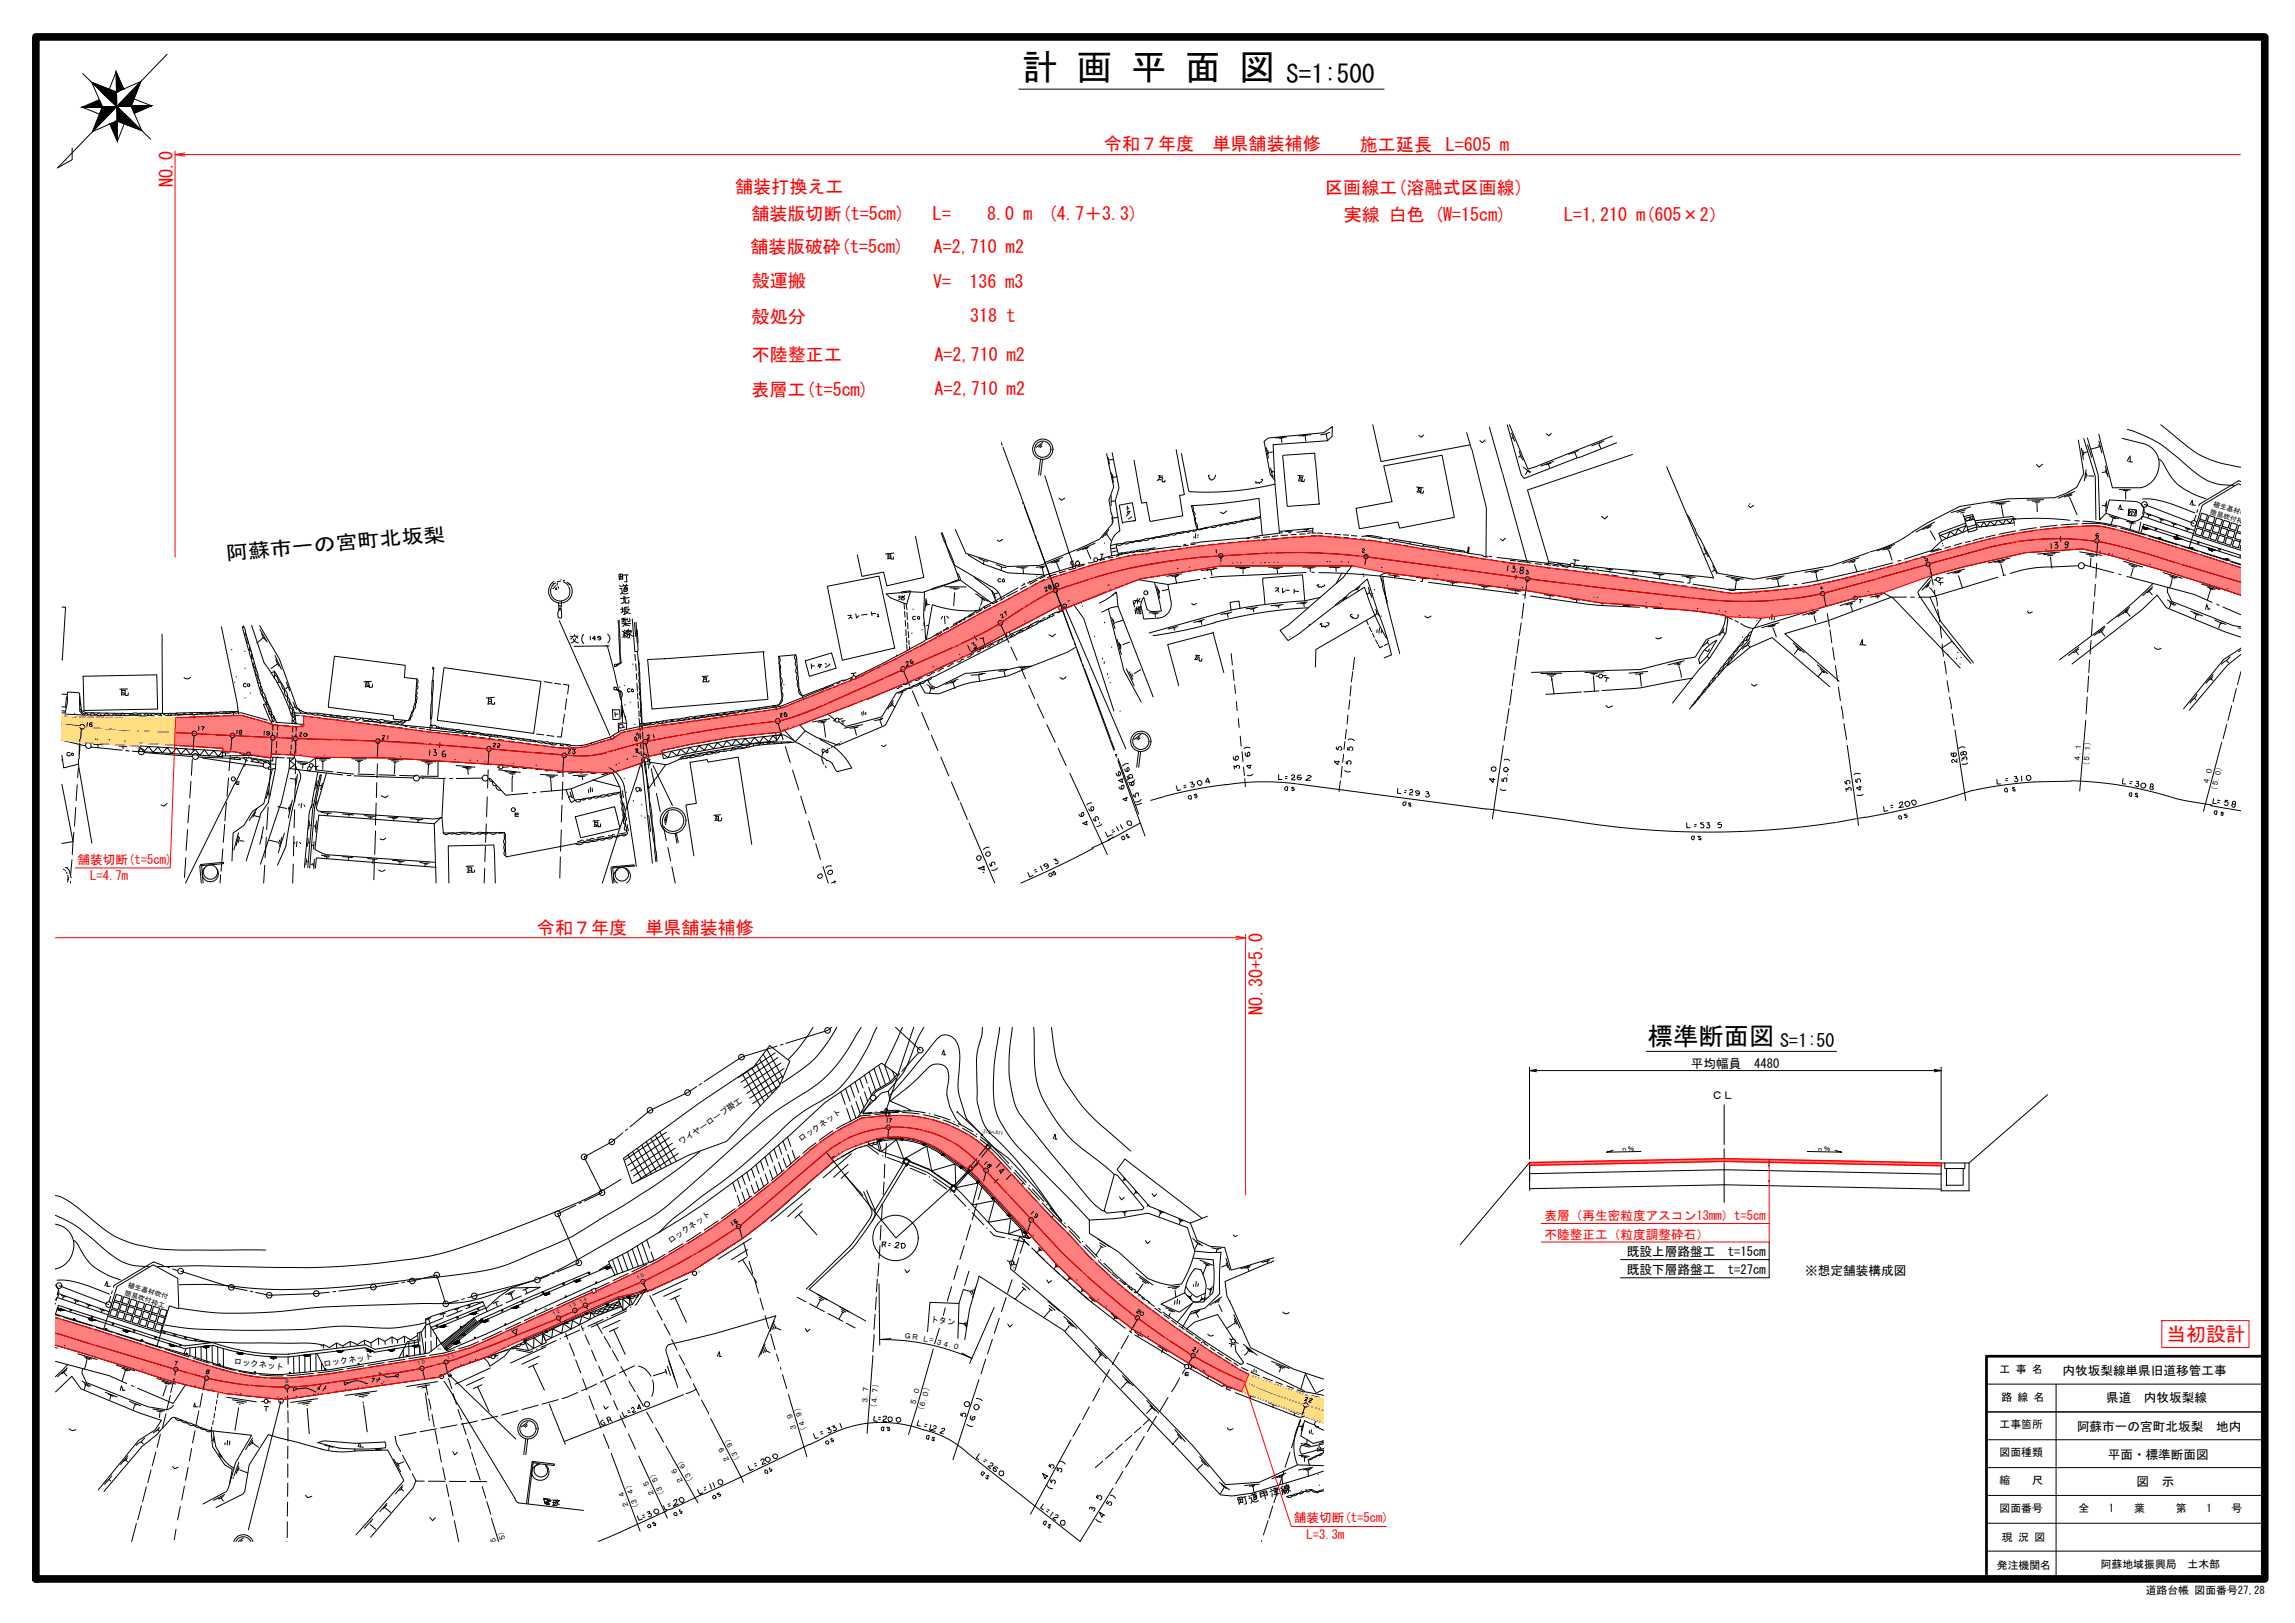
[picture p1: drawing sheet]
<svg xmlns="http://www.w3.org/2000/svg" width="420mm" height="297mm" viewBox="0 0 420 297" stroke-linecap="round" stroke-linejoin="round" font-family="sans-serif">
<defs><g id="words">
<text font-size="6.6" x="187.1" y="14.7">計 画 平 面 図</text>
<g font-size="4.6">
<text x="235.5" y="15.1">S=1:500</text>
<text x="301.7" y="191.3">標準断面図</text>
</g>
<text font-size="3.6" x="41.6" y="102.5" transform="rotate(-5 41.6 102.5)">阿蘇市一の宮町北坂梨</text>
<text font-size="3.6" fill="#f00" x="396.6" y="245.5">当初設計</text>
<g font-size="3.3" fill="#f00">
<text x="202.1" y="27.5">令和７年度　単県舗装補修</text>
<text x="249" y="27.6">施工延長</text>
<text x="264.7" y="27.6">L=605 m</text>
<text x="31.6" y="34.2" transform="rotate(-90 31.6 34.2)">NO.0</text>
<text x="134.6" y="35.4">舗装打換え工</text>
<text x="242.6" y="35.5">区画線工(溶融式区画線)</text>
<text x="137.6" y="40.3">舗装版切断(t=5cm)</text>
<text x="170.8" y="40.3">L=</text>
<text x="180.7" y="40.3">8.0 m</text>
<text x="191.8" y="40.2">(4.7＋3.3)</text>
<text x="246" y="40.5">実線 白色 (W=15cm)</text>
<text x="286.3" y="40.5">L=1,210 m(605×2）</text>
<text x="137.4" y="46.3">舗装版破砕(t=5cm)</text>
<text x="170.9" y="46.4">A=2,710 m2</text>
<text x="137.6" y="52.6">殻運搬</text>
<text x="170.9" y="52.7">V=</text>
<text x="177.5" y="52.7">136 m3</text>
<text x="137.6" y="59.2">殻処分</text>
<text x="177.6" y="59">318 t</text>
<text x="137.6" y="66">不陸整正工</text>
<text x="171.1" y="66.1">A=2,710 m2</text>
<text x="137.6" y="72.5">表層工(t=5cm)</text>
<text x="171.1" y="72.2">A=2,710 m2</text>
<text x="98.3" y="170.9">令和７年度　単県舗装補修</text>
<text x="231.1" y="185.7" transform="rotate(-90 231.1 185.7)">NO.30+5.0</text>
</g>
<text font-size="3.3" x="325.9" y="191.5">S=1:50</text>
<g font-size="2.3" fill="#f00">
<text x="14.2" y="158.1">舗装切断(t=5cm)</text>
<text x="16.5" y="161.1">L=4.7m</text>
<text x="282.8" y="223.3">表層（再生密粒度アスコン13mm）t=5cm</text>
<text x="282.8" y="226.7">不陸整正工（粒度調整砕石）</text>
<text x="236.9" y="278.6">舗装切断(t=5cm)</text>
<text x="239.2" y="281.7">L=3.3m</text>
</g>
<g font-size="2.3">
<text x="309.5" y="195.4">平均幅員　4480</text>
<text x="297.8" y="229.9">既設上層路盤工　t=15cm</text>
<text x="297.8" y="233.3">既設下層路盤工　t=27cm</text>
<text x="330.5" y="233.3">※想定舗装構成図</text>
<text x="377.6" y="251.6">内牧坂梨線単県旧道移管工事</text>
<text x="385.6" y="256.5">県道　内牧坂梨線</text>
<text x="380.2" y="261.8">阿蘇市一の宮町北坂梨　地内</text>
<text x="385.9" y="267">平面・標準断面図</text>
<text x="391.2" y="272">図　示</text>
</g>
<g font-size="2">
<text x="313.3" y="201.2">ＣＬ</text>
<text x="366.1" y="251.2">工 事 名</text>
<text x="366.4" y="256.4">路 線 名</text>
<text x="366.1" y="261.4">工事箇所</text>
<text x="366.1" y="266.5">図面種類</text>
<text x="366.1" y="271.6">縮　　尺</text>
<text x="366.1" y="276.7">図面番号</text>
<text x="380.5" y="276.7">全</text>
<text x="386.1" y="276.7">1</text>
<text x="390.7" y="276.7">葉</text>
<text x="398.3" y="276.7">第</text>
<text x="403.9" y="276.7">1</text>
<text x="408.5" y="276.7">号</text>
<text x="365.6" y="287.1">発注機関名</text>
<text x="366.5" y="282.1">現 況 図</text>
<text x="384.6" y="287">阿蘇地域振興局　土木部</text>
<text x="392.8" y="291.7">道路台帳 図面番号27,28</text>
</g>
<g font-size="1.5">
<text x="124.7" y="209.6" transform="rotate(-35 124.7 209.6)">ワイヤーロープ掛工</text>
<text x="146.6" y="209.1" transform="rotate(-35 146.6 209.1)">ロックネット</text>
<text x="122.7" y="227.7" transform="rotate(-35 122.7 227.7)">ロックネット</text>
<text x="170.3" y="241.9" transform="rotate(7 170.3 241.9)">トタン</text>
<text x="42.7" y="249.7" transform="rotate(7 42.7 249.7)">ロックネット</text>
<text x="59.3" y="250.1" transform="rotate(-9 59.3 250.1)">ロックネット</text>
</g>
<g font-size="1.4">
<text x="380.8" y="139.5" transform="rotate(-86 380.8 139.5)">４.１</text>
<text x="382.4" y="140.1" transform="rotate(-86 382.4 140.1)">(５.１)</text>
<text x="404.3" y="143.7" transform="rotate(-76 404.3 143.7)">４.０</text>
<text x="405.8" y="144.7" transform="rotate(-76 405.8 144.7)">(５.０)</text>
<text x="165.5" y="244.9" transform="rotate(6 165.5 244.9)">ＧＲ</text>
<text x="168.7" y="245.4" transform="rotate(12 168.7 245.4)">Ｌ=</text>
<text x="171.2" y="245.9" transform="rotate(16 171.2 245.9)">３４.０</text>
<text x="158.8" y="257" transform="rotate(-86 158.8 257)">３.７</text>
<text x="160.5" y="257.7" transform="rotate(-86 160.5 257.7)">(４.７)</text>
<text x="167.5" y="257.3" transform="rotate(-74 167.5 257.3)">５.０</text>
<text x="145.9" y="261.6" transform="rotate(-107 145.9 261.6)">３.９</text>
<text x="147.7" y="261.7" transform="rotate(-107 147.7 261.7)">(４.９)</text>
<text x="169" y="258.3" transform="rotate(-74 169 258.3)">(６.０)</text>
<text x="133.7" y="267.4" transform="rotate(-117 133.7 267.4)">２.９</text>
<text x="135.5" y="267.1" transform="rotate(-118 135.5 267.1)">(３.９)</text>
<text x="115.2" y="275.8" transform="rotate(-111 115.2 275.8)">２.４</text>
<text x="117" y="275.8" transform="rotate(-111 117 275.8)">(３.４)</text>
<text x="119.9" y="273.7" transform="rotate(-115 119.9 273.7)">２.５</text>
<text x="121.6" y="273.5" transform="rotate(-115 121.6 273.5)">(３.５)</text>
<text x="125.2" y="271.3" transform="rotate(-120 125.2 271.3)">２.６</text>
<text x="127" y="270.9" transform="rotate(-120 127 270.9)">(３.６)</text>
<text x="86.2" y="286.2" transform="rotate(-102 86.2 286.2)">(３.９)</text>
<text x="91.5" y="284.2" transform="rotate(-107 91.5 284.2)">２.５</text>
<text x="93.3" y="284.3" transform="rotate(-107 93.3 284.3)">(３.５)</text>
</g>
<g font-size="1.3">
<text x="404.5" y="94" transform="rotate(18 404.5 94)">簡易吹付枠工</text>
<text x="405.1" y="92.5" transform="rotate(18 405.1 92.5)">植生基材吹付</text>
<text x="22.7" y="237" transform="rotate(18 22.7 237)">簡易吹付枠工</text>
<text x="23.4" y="235.5" transform="rotate(18 23.4 235.5)">植生基材吹付</text>
</g>
<g font-size="1.2">
<text x="296.8" y="210.7" transform="rotate(-1 296.8 210.7)">ｎ％</text>
<text x="332.6" y="210.6" transform="rotate(1 332.6 210.6)">ｎ％</text>
</g>
<g font-size="1">
<text x="104.2" y="239.5" transform="rotate(-25 104.2 239.5)">１３</text>
<text x="106.1" y="238.6" transform="rotate(-24 106.1 238.6)">１４</text>
<text x="116.6" y="234.2" transform="rotate(-24 116.6 234.2)">１５</text>
<text x="101.2" y="240.9" transform="rotate(-23 101.2 240.9)">１２</text>
<text x="76.3" y="249.9" transform="rotate(-10 76.3 249.9)">１０</text>
<text x="81.8" y="249" transform="rotate(-18 81.8 249)">１１</text>
<text x="52" y="253.1" transform="rotate(-2 52 253.1)">９</text>
</g>
<text font-size=".9" x="180" y="207.3" transform="rotate(7 180 207.3)">279ヘ671</text>
<g font-size=".6">
<text x="127.6" y="233" transform="rotate(7 127.6 233)">Ｔ</text>
<text x="185.2" y="232.2" transform="rotate(7 185.2 232.2)">Ｔ</text>
<text x="90.7" y="248.7" transform="rotate(7 90.7 248.7)">Ｔ</text>
</g>
<g font-size=".5">
<text x="99.7" y="239.7" transform="rotate(1 99.7 239.7)">CO</text>
<text x="80.2" y="247">CO</text>
</g>
</g></defs>
<!-- layer: C-COL-COL1 -->
<g fill="#ff7f7f" stroke="#ff7f7f" stroke-width=".18">
<path d="M382.1 96.3h2.1z"/>
<path d="M241.1 98.1h.3z"/>
<path d="M396.7 104.6h13.6v.2z"/>
<path d="M397.3 104.8h13v.8z"/>
<path d="M401.3 106.1h9v.4z"/>
<path d="M404.6 107.1h5.7v.1z"/>
<path d="M406.2 107.6l4.1 .1z"/>
<path d="M407.2 107.9h3.1v.1z"/>
<path d="M193.7 111.2h1.7l-1.2 .5z"/>
<path d="M315.9 112.8h9.3z"/>
<path d="M41 131l3.2-.1 .4 .1z"/>
<path d="M55.6 131l2.3 .3h-2.3z"/>
<path d="M49.1 138.6h.5z"/>
<path d="M91.6 140h24.9l-3.6 1.2z"/>
<path d="M163.9 204.1h.8z"/>
<path d="M162 204.2l.1-.1z"/>
<path d="M181 210.5h.1h-.2z"/>
<path d="M176.8 213.8h.5l-.2 .2z"/>
<path d="M108.1 236.6l.4-.1v.1z"/>
<path d="M10.1 243.1l7.6 .3h-7.6z"/>
<path d="M10.1 243.6l8.3 .1h-8.3z"/>
<path d="M10.1 244.1l11.7 .6h-11.7z"/>
<path d="M41.4 255.1h18.1l-7.5 1z"/>
<path d="M290.2 212.6l25.4-.5 25.5 .5z"/>
<path d="M280 212.8h21.4l-21.4 .5z"/>
<path d="M329.9 212.8h25.5v.5z"/>
<path d="M382.1 96.3l2.7 .1zM379.7 96.4l2.4-.1 2.7 .1z"/>
<path d="M379.7 96.4l5.7 .1zM378.5 96.5l1.2-.1 5.7 .1z"/>
<path d="M378.5 96.5l7.7 .2-.8-.2zM376.1 96.7l2.4-.2 7.7 .2z"/>
<path d="M376.1 96.7l11.7 .3-1.6-.3zM373.1 97l3-.3 11.7 .3z"/>
<path d="M373.1 97l15 .1zM372.4 97.1h15.7z"/>
<path d="M372.4 97.1l16.7 .3-1-.3zM370.6 97.4l1.8-.3 16.7 .3z"/>
<path d="M370.6 97.4l19.2 .1-.7-.1zM369.5 97.5l1.1-.1 19.2 .1z"/>
<path d="M369.5 97.5l21.1 .3-.8-.3zM368.4 97.8l1.1-.3 21.1 .3z"/>
<path d="M368.4 97.8l23.2 .3-1-.3zM366.7 98.1l1.7-.3 23.2 .3z"/>
<path d="M241.1 98.1l3.5 .3zM236.4 98.4l4.7-.3 3.5 .3z"/>
<path d="M366.7 98.1l27.2 .7-2.3-.7zM363.6 98.8l3.1-.7 27.2 .7z"/>
<path d="M236.4 98.4l15.5 .6-7.3-.6zM228.6 99l7.8-.6 15.5 .6z"/>
<path d="M228.6 99l23.5 .1zM228.1 99.1h24z"/>
<path d="M228.1 99.1l29.4 .8-5.4-.8zM219.6 99.9l8.5-.8 29.4 .8z"/>
<path d="M363.6 98.8l35.9 1.7-5.6-1.7zM357.4 100.5l6.2-1.7 35.9 1.7z"/>
<path d="M381.3 100.5l18.9 .2-.7-.2zM381.3 100.5l18.9 .2h-18z"/>
<path d="M357.4 100.5l20.6 .2 3.3-.2zM356.6 100.7l.8-.2 20.6 .2z"/>
<path d="M356.6 100.7l16.2 .3 5.2-.3zM355.4 101l1.2-.3 16.2 .3z"/>
<path d="M355.4 101h17.4zM355.4 101h17.4z"/>
<path d="M219.6 99.9l44.9 1.2-7-1.2zM211.5 101.1l8.1-1.2 44.9 1.2z"/>
<path d="M211.5 101.1h53.3zM211.1 101.1h53.7z"/>
<path d="M355.4 101l15.5 .1 1.9-.1zM355 101.1l.4-.1 15.5 .1z"/>
<path d="M382.2 100.7l21.3 1.1-3.3-1.1zM382.2 100.7l21.3 1.1h-16.7z"/>
<path d="M211.1 101.1l58.1 .8-4.4-.8zM206 101.9l5.1-.8 58.1 .8z"/>
<path d="M206 101.9l66.3 .5-3.1-.5zM203.8 102.4l2.2-.5 66.3 .5z"/>
<path d="M203.8 102.4l74.2 .8-5.7-.8zM200.7 103.2l3.1-.8 74.2 .8z"/>
<path d="M200.7 103.2l79 .2-1.7-.2zM200 103.4l.7-.2 79 .2z"/>
<path d="M200 103.4l80.7 .1-1-.1zM199.6 103.5l.4-.1 80.7 .1z"/>
<path d="M239.6 103.5l41.2 .1zM239.6 103.5l41.2 .1z"/>
<path d="M199.6 103.5h40zM199.6 103.6h35.3z"/>
<path d="M199.6 103.6h35.3zM199.4 103.6h24.1z"/>
<path d="M355 101.1l4.6 2.6 11.3-2.6zM345.9 103.7l9.1-2.6 4.6 2.6z"/>
<path d="M345.9 103.7l13.2 .1 .5-.1zM345.4 103.8l.5-.1 13.2 .1z"/>
<path d="M199.4 103.6l20.4 .6 3.7-.6zM197.5 104.2l1.9-.6 20.4 .6z"/>
<path d="M396.7 104.6h13.6v-.2zM386.8 101.8l23.5 2.6-13.6 .2z"/>
<path d="M403.5 101.8l6.8 2.6v-.5zM386.8 101.8h16.7l6.8 2.6z"/>
<path d="M397.3 104.8h13zM396.7 104.6l13.6 .2h-13z"/>
<path d="M247.6 103.6l43.4 1.3-10.2-1.3zM247.6 103.6l43.4 1.3h-37z"/>
<path d="M254 104.9h37.3zM254 104.9h37.3z"/>
<path d="M345.4 103.8l8.2 1.5 5.5-1.5zM339.7 105.3l5.7-1.5 8.2 1.5z"/>
<path d="M197.5 104.2l12.3 1.6 10-1.6zM192.4 105.8l5.1-1.6 12.3 1.6z"/>
<path d="M192.4 105.8l16.3 .2 1.1-.2zM192 106l.4-.2 16.3 .2z"/>
<path d="M401.3 106.1h9v-.5zM397.3 104.8l13 .8-9 .5z"/>
<path d="M339.7 105.3l11.8 .8 2.1-.8zM336.8 106.1l2.9-.8 11.8 .8z"/>
<path d="M192 106l14.7 .8 2-.8zM189.9 106.8l2.1-.8 14.7 .8z"/>
<path d="M404.6 107.1h5.7v-.6zM401.3 106.1l9 .4-5.7 .6z"/>
<path d="M336.8 106.1l11.5 1.1 3.2-1.1zM331.3 107.2l5.5-1.1 11.5 1.1z"/>
<path d="M406.2 107.6h4.1v-.4zM404.6 107.1l5.7 .1-4.1 .4z"/>
<path d="M331.3 107.2l15.1 .7 1.9-.7zM326.2 107.9l5.1-.7 15.1 .7z"/>
<path d="M407.2 107.9h3.1v-.2zM406.2 107.6l4.1 .1-3.1 .2z"/>
<path d="M254.2 104.9l59.1 3.2-22-3.2zM254.2 104.9l59.1 3.2h-34z"/>
<path d="M408.8 108.4h1.5v-.4zM407.2 107.9l3.1 .1-1.5 .4z"/>
<path d="M326.2 107.9l18.5 .6 1.7-.6zM318.7 108.5l7.5-.6 18.5 .6z"/>
<path d="M318.7 108.5l25.3 .1 .7-.1zM317.1 108.6l1.6-.1 25.3 .1z"/>
<path d="M279.3 108.1l37.8 .5-3.8-.5zM279.3 108.1l37.8 .5h-34.5z"/>
<path d="M408.8 108.4l1.5 .1v.4zM408.8 108.4l1.5 .1z"/>
<path d="M189.9 106.8l10.3 2.5 6.5-2.5zM185.2 109.3l4.7-2.5 10.3 2.5z"/>
<path d="M282.6 108.6l57.1 .8 4.3-.8zM282.6 108.6l57.1 .8h-52.3z"/>
<path d="M287.4 109.4l48.9 1 3.4-1zM287.4 109.4l48.9 1h-43z"/>
<path d="M293.3 110.4l42 .3 1-.3zM293.3 110.4l42 .3h-37.2z"/>
<path d="M185.2 109.3l10.7 1.7 4.3-1.7zM181.9 111l3.3-1.7 10.7 1.7z"/>
<path d="M298.1 110.7l35.3 .5 1.9-.5zM298.1 110.7l35.3 .5h-29.1z"/>
<path d="M193.7 111l1.7 .2 .5-.2zM193.7 111l1.7 .2h-1.7z"/>
<path d="M181.9 111l11.4 .2 .4-.2zM181.5 111.2l.4-.2 11.4 .2z"/>
<path d="M304.3 111.2l28.6 .2 .5-.2zM304.3 111.2l28.6 .2h-28.4z"/>
<path d="M304.5 111.4l27.8 .1 .6-.1zM304.5 111.4l27.8 .1h-25.1z"/>
<path d="M307.2 111.5l24.6 .2 .5-.2zM307.2 111.5l24.6 .2h-22.6z"/>
<path d="M193.7 111.2l.3 .5h.2zM194 111.7h.2z"/>
<path d="M181.5 111.2l10.7 .6 1.1-.6zM180.4 111.8l1.1-.6 10.7 .6z"/>
<path d="M309.2 111.7l22 .2 .6-.2zM309.2 111.7l22 .2h-20.5z"/>
<path d="M310.7 111.9l20.1 .1 .4-.1zM310.7 111.9l20.1 .1h-19.2z"/>
<path d="M311.6 112l17.4 .2 1.8-.2zM311.6 112l17.4 .2h-15.6z"/>
<path d="M313.4 112.2l12.8 .4 2.8-.4zM313.4 112.2l12.8 .4h-10.5z"/>
<path d="M315.7 112.6l9.5 .2 1-.2zM315.7 112.6l9.5 .2h-9.3z"/>
<path d="M315.9 112.8h8.8zM316.1 112.8h8.6l-2.2 .4z"/>
<path d="M180.4 111.8l6.9 2.6 4.9-2.6zM175.6 114.4l4.8-2.6 6.9 2.6z"/>
<path d="M175.6 114.4l8.7 1.5 3-1.5zM172.9 115.9l2.7-1.5 8.7 1.5z"/>
<path d="M172.9 115.9l11.1 .1 .3-.1zM172.6 116l.3-.1 11.1 .1z"/>
<path d="M172.6 116l4.8 3.8 6.6-3.8zM165.5 119.8l7.1-3.8 4.8 3.8z"/>
<path d="M165.5 119.8l11.7 .1 .2-.1zM165.3 119.9l.2-.1 11.7 .1z"/>
<path d="M165.3 119.9l10.4 .7 1.5-.7zM164.1 120.6l1.2-.7 10.4 .7z"/>
<path d="M164.1 120.6l7 2.1 4.6-2.1zM159.6 122.7l4.5-2.1 7 2.1z"/>
<path d="M159.6 122.7l10.4 .5 1.1-.5zM158.6 123.2l1-.5 10.4 .5z"/>
<path d="M158.6 123.2l9.3 1 2.1-1zM156.7 124.2l1.9-1 9.3 1z"/>
<path d="M156.7 124.2l9.6 .7 1.6-.7zM154.9 124.9l1.8-.7 9.6 .7z"/>
<path d="M154.9 124.9l3.6 3.1 7.8-3.1zM147 128l7.9-3.1 3.6 3.1z"/>
<path d="M147 128l9.7 .7 1.8-.7zM145.3 128.7l1.7-.7 9.7 .7z"/>
<path d="M145.3 128.7l9.2 .8 2.2-.8zM143.2 129.5l2.1-.8 9.2 .8z"/>
<path d="M143.2 129.5l9.8 .7 1.5-.7zM139.7 130.2l3.5-.7 9.8 .7z"/>
<path d="M139.7 130.2l11.9 .5 1.4-.5zM136 130.7l3.7-.5 11.9 .5z"/>
<path d="M41 131l4.7 .3-1.1-.3zM32.2 131.3l8.8-.3 4.7 .3z"/>
<path d="M32.2 131.3l17.6 1.2-4.1-1.2zM32.2 131.3l17.6 1.2h-17.7z"/>
<path d="M32.1 132.5l17.8 .1-.1-.1zM32.1 132.5l17.8 .1h-17.8z"/>
<path d="M136 130.7l10.4 2 5.2-2zM121.5 132.7l14.5-2 10.4 2z"/>
<path d="M55.6 131.3l14.1 1.5-11.8-1.5zM55.6 131.3l14.1 1.5h-14.1z"/>
<path d="M32.1 132.6l20 .2-2.2-.2zM32.1 132.6l20 .2h-20z"/>
<path d="M55.6 132.8l15.7 .2-1.6-.2zM54.3 133l1.3-.2 15.7 .2z"/>
<path d="M32.1 132.8l22.2 .2-2.2-.2zM32.1 132.8l22.2 .2h-22.2z"/>
<path d="M121.5 132.7l23.6 .5 1.3-.5zM118.1 133.2l3.4-.5 23.6 .5z"/>
<path d="M32.1 133l45.8 .9-6.6-.9zM32.1 133l45.8 .9h-45.8z"/>
<path d="M118.1 133.2l24.7 .8 2.3-.8zM114.2 134l3.9-.8 24.7 .8z"/>
<path d="M114.2 134h28.6zM113.8 134.1h28.3z"/>
<path d="M113.8 134.1l22.8 .5 5.5-.5zM113 134.6l.8-.5 22.8 .5z"/>
<path d="M113 134.6l21 .3 2.6-.3zM112.6 134.9l.4-.3 21 .3z"/>
<path d="M112.6 134.9h21.4zM112.6 134.9h21.4z"/>
<path d="M112.6 134.9l19.6 .3 1.8-.3zM111.9 135.2l.7-.3 19.6 .3z"/>
<path d="M111.9 135.2l14.3 1.1 6-1.1zM108.4 136.3l3.5-1.1 14.3 1.1z"/>
<path d="M32.1 133.9l66.5 2.5-20.7-2.5zM32.1 133.9l66.5 2.5h-66.6z"/>
<path d="M108.4 136.3l15.8 .4 2-.4zM106.9 136.7l1.5-.4 15.8 .4z"/>
<path d="M106.9 136.7l16.4 .2 .9-.2zM105.4 136.9l1.5-.2 16.4 .2z"/>
<path d="M32 136.4l70.5 .5-3.9-.5zM32 136.4l70.5 .5h-62.9z"/>
<path d="M105.4 136.9h17.9zM103.1 137h19.9z"/>
<path d="M39.6 136.9l63.5 .1zM39.6 136.9l63.5 .1z"/>
<path d="M40.8 137h82.2zM40.8 137h82.2z"/>
<path d="M40.8 137l80.3 .3 1.9-.3zM40.8 137l80.3 .3h-80.3z"/>
<path d="M40.8 137.3l80.4 .2-.1-.2zM40.8 137.3l80.4 .2h-80.4z"/>
<path d="M40.8 137.5l80.4 .1v-.1zM40.8 137.5l80.4 .1h-78.1z"/>
<path d="M43.1 137.6l78.2 .3-.1-.3zM43.1 137.6l78.2 .3h-76.5z"/>
<path d="M44.8 137.9l76 .1 .5-.1zM44.8 137.9l76 .1h-75.5z"/>
<path d="M49.7 138l70.2 .2 .9-.2zM49.7 138l70.2 .2h-66z"/>
<path d="M45.3 138l4.4 .2v-.2zM45.3 138l4.4 .2h-3.2z"/>
<path d="M53.9 138.2l64.4 .3 1.6-.3zM53.9 138.2l64.4 .3h-61.3z"/>
<path d="M57 138.5h61.3zM57 138.5l61.3 .1z"/>
<path d="M46.5 138.2l3.1 .4 .1-.4zM46.5 138.2l3.1 .4z"/>
<path d="M57.8 138.6l60.4 .1 .1-.1zM57.8 138.6l60.4 .1z"/>
<path d="M71.1 138.7l46.6 .6 .5-.6zM71.1 138.7l46.6 .6h-37.5z"/>
<path d="M80.2 139.3l37 .4 .5-.4zM80.2 139.3l37 .4h-29.5z"/>
<path d="M87.7 139.7l28.8 .3 .7-.3zM87.7 139.7l28.8 .3h-24.9z"/>
<path d="M91.6 140l11.4 1.2h9.9zM103 141.2h9.9l-.7 .2z"/>
<path d="M163.9 204.1l1.9 .1zM163.6 204.2h2.2z"/>
<path d="M163.6 204.2h2.6zM162.9 204.2h3.3z"/>
<path d="M162.9 204.2l4.4 .1zM162.9 204.2l4.4 .1z"/>
<path d="M162.9 204.3h4.8zM162.9 204.3h4.8z"/>
<path d="M162.9 204.3l5.3 .1zM162.1 204.4h6.1z"/>
<path d="M162 204.2l.1 .2v-.2zM159.8 204.4l2.2-.2 .1 .2z"/>
<path d="M159.8 204.4h8.5zM159.6 204.4h8.7z"/>
<path d="M159.6 204.4l9.4 .2-.7-.2zM158.3 204.6l1.3-.2 9.4 .2z"/>
<path d="M158.3 204.6h11.2zM157.7 204.6h11.8z"/>
<path d="M157.7 204.6l11.9 .1zM157.7 204.7h11.9z"/>
<path d="M157.7 204.7l13.1 .2-1.2-.2zM157.1 204.9l.6-.2 13.1 .2z"/>
<path d="M157.1 204.9l13.9 .1zM157 205h14z"/>
<path d="M157 205l16.7 .9-2.7-.9zM155.3 205.9l1.7-.9 16.7 .9z"/>
<path d="M155.3 205.9l20.1 .8-1.7-.8zM153.8 206.7l1.5-.8 20.1 .8z"/>
<path d="M153.8 206.7l22.4 .4-.8-.4zM153 207.1l.8-.4 22.4 .4z"/>
<path d="M153 207.1l24.4 .6-1.2-.6zM152.1 207.7l.9-.6 24.4 .6z"/>
<path d="M152.1 207.7l25.8 .4-.5-.4zM151.6 208.1l.5-.4 25.8 .4z"/>
<path d="M164.1 208.1h13.9zM164.1 208.1h13.9z"/>
<path d="M151.6 208.1h12.5zM151.5 208.1h11z"/>
<path d="M165.4 208.1l12.6 .1zM165.4 208.1l12.6 .1z"/>
<path d="M151.5 208.1l9.9 .2 1.1-.2zM151.3 208.3l.2-.2 9.9 .2z"/>
<path d="M165.5 208.2l12.8 .2-.3-.2zM165.5 208.2l12.8 .2h-11.4z"/>
<path d="M151.3 208.3l9.5 .1 .6-.1zM151.1 208.4l.2-.1 9.5 .1z"/>
<path d="M151.1 208.4h9.7zM151 208.5h9.5z"/>
<path d="M151 208.5l9.1 .1 .4-.1zM150.8 208.6l.2-.1 9.1 .1z"/>
<path d="M150.8 208.6l8.9 .1 .4-.1zM150.7 208.7l.1-.1 8.9 .1z"/>
<path d="M166.9 208.4l11.9 .3-.5-.3zM166.9 208.4l11.9 .3h-10.5z"/>
<path d="M168.3 208.7l10.6 .1zM168.3 208.7l10.6 .1z"/>
<path d="M150.7 208.7l8.2 .3 .8-.3zM150.3 209l.4-.3 8.2 .3z"/>
<path d="M168.4 208.8l10.9 .3-.4-.3zM168.4 208.8l10.9 .3h-10.1z"/>
<path d="M169.2 209.1l10.6 .4-.5-.4zM169.2 209.1l10.6 .4h-9.6z"/>
<path d="M170.2 209.5l10.1 .4-.5-.4zM170.2 209.5l10.1 .4h-9.2z"/>
<path d="M171.1 209.9h9.3zM171.1 209.9h9.3z"/>
<path d="M171.1 209.9l9.2 .1 .1-.1zM171.1 209.9l9.2 .1h-9z"/>
<path d="M150.3 209l5.1 1.3 3.5-1.3zM148.6 210.3l1.7-1.3 5.1 1.3z"/>
<path d="M148.6 210.3l6.4 .1 .4-.1zM148.4 210.4l.2-.1 6.4 .1z"/>
<path d="M171.3 210l9.6 .5-.6-.5zM171.3 210l9.6 .5h-8.8z"/>
<path d="M172.1 210.5l9 .1zM172.1 210.5l9 .1z"/>
<path d="M172.2 210.6l9.5 .5-.6-.5zM172.2 210.6l9.5 .5h-8.8z"/>
<path d="M148.4 210.4l3.9 1.7 2.7-1.7zM146.4 212.1l2-1.7 3.9 1.7z"/>
<path d="M146.4 212.1l6.1 .4-.2-.4zM146 212.5l.4-.4 6.1 .4z"/>
<path d="M172.9 211.1l10.2 1.5-1.4-1.5zM172.9 211.1l10.2 1.5h-7.9z"/>
<path d="M146 212.5l6.5 .1v-.1zM145.9 212.6l.1-.1 6.5 .1z"/>
<path d="M175.2 212.6l8.5 .7-.6-.7zM175.2 212.6l8.5 .7h-7.5z"/>
<path d="M177.6 213.3l6.4 .2-.3-.2zM177.6 213.3l6.4 .2h-6.1z"/>
<path d="M176.2 213.3l1.2 .2 .2-.2zM176.2 213.3l1.2 .2h-.9z"/>
<path d="M177.9 213.5l6.3 .3-.2-.3zM177.9 213.5l6.3 .3h-6z"/>
<path d="M176.5 213.5l.8 .3 .1-.3zM176.5 213.5l.8 .3h-.5z"/>
<path d="M178.2 213.8l6.6 .6-.6-.6zM178.2 213.8l6.6 .6h-7z"/>
<path d="M145.9 212.6l3.6 2.6 3-2.6zM142.9 215.2l3-2.6 3.6 2.6z"/>
<path d="M177.8 214.4l7.8 .9-.8-.9zM177.8 214.4l7.8 .9h-7z"/>
<path d="M178.6 215.3l7.9 1-.9-1zM178.6 215.3l7.9 1h-6.9z"/>
<path d="M179.6 216.3l8.7 2-1.8-2zM179.6 216.3l8.7 2h-6.9z"/>
<path d="M142.9 215.2l1.7 4.3 4.9-4.3zM137.6 219.5l5.3-4.3 1.7 4.3z"/>
<path d="M181.4 218.3l10.4 3.7-3.5-3.7zM181.4 218.3l10.4 3.7h-7z"/>
<path d="M184.8 222l7.7 .8-.7-.8zM184.8 222l7.7 .8h-6.9z"/>
<path d="M137.6 219.5l3 3.5 4-3.5zM132.9 223l4.7-3.5 3 3.5z"/>
<path d="M132.9 223l6.7 .9 1-.9zM131.6 223.9l1.3-.9 6.7 .9z"/>
<path d="M185.6 222.8l9.8 2.8-2.9-2.8zM185.6 222.8l9.8 2.8h-7.2z"/>
<path d="M131.6 223.9l5.3 2 2.7-2zM128.6 225.9l3-2 5.3 2z"/>
<path d="M188.2 225.6l7.7 .5-.5-.5zM188.2 225.6l7.7 .5h-7.2z"/>
<path d="M128.6 225.9l7.3 .8 1-.8zM127.3 226.7l1.3-.8 7.3 .8z"/>
<path d="M127.3 226.7l7.2 .9 1.4-.9zM125.8 227.6l1.5-.9 7.2 .9z"/>
<path d="M188.7 226.1l9.6 2.7-2.4-2.7zM188.7 226.1l9.6 2.7h-7.2z"/>
<path d="M125.8 227.6l3.8 3.2 4.9-3.2zM120.5 230.8l5.3-3.2 3.8 3.2z"/>
<path d="M191.1 228.8l9.4 2.2-2.2-2.2zM191.1 228.8l9.4 2.2h-7.4z"/>
<path d="M120.5 230.8l8 .7 1.1-.7zM119.2 231.5l1.3-.7 8 .7z"/>
<path d="M193.1 231l8 .6-.6-.6zM193.1 231l8 .6h-7.5z"/>
<path d="M119.2 231.5l7.4 1.2 1.9-1.2zM116.6 232.7l2.6-1.2 7.4 1.2z"/>
<path d="M193.6 231.6l9.6 1.9-2.1-1.9zM193.6 231.6l9.6 1.9h-7.5z"/>
<path d="M116.6 232.7l7.6 1.1 2.4-1.1zM114.4 233.8l2.2-1.1 7.6 1.1z"/>
<path d="M114.4 233.8l4.8 2.3 5-2.3zM109.6 236.1l4.8-2.3 4.8 2.3z"/>
<path d="M109.6 236.1l8.7 .2 .9-.2zM109.2 236.3l.4-.2 8.7 .2z"/>
<path d="M109.2 236.3l8.4 .1 .7-.1zM109.2 236.3l8.4 .1h-8.4z"/>
<path d="M195.7 233.5l11.1 3.1-3.6-3.1zM195.7 233.5l11.1 3.1h-7.8z"/>
<path d="M109.2 236.4l7 .3 1.4-.3zM108.6 236.7l.6-.3 7 .3z"/>
<path d="M108.1 236.6l.5 .1zM107.9 236.7h.7z"/>
<path d="M107.9 236.7l7.2 .3 1.1-.3zM107.4 237l.5-.3 7.2 .3z"/>
<path d="M199 236.6l8.7 .7-.9-.7zM199 236.6l8.7 .7h-8z"/>
<path d="M107.4 237l5.7 .4 2-.4zM106.4 237.4l1-.4 5.7 .4z"/>
<path d="M199.7 237.3l11.4 2.6-3.4-2.6zM199.7 237.3l11.4 2.6h-8.1z"/>
<path d="M203 239.9l8.9 .6-.8-.6zM203 239.9l8.9 .6h-8.1z"/>
<path d="M106.4 237.4l-1.5 3.7 8.2-3.7zM98.3 241.1l8.1-3.7-1.5 3.7z"/>
<path d="M203.8 240.5l9 .7-.9-.7zM203.8 240.5l9 .7h-8.1z"/>
<path d="M10.1 241.7l2.1 .1zM10.1 241.1v.6l2.1 .1z"/>
<path d="M204.7 241.2l10.3 1.6-2.2-1.6zM204.7 241.2l10.3 1.6h-8.2z"/>
<path d="M206.8 242.8l8.8 .4-.6-.4zM206.8 242.8l8.8 .4h-8.3z"/>
<path d="M10.1 243.1l7.6 .3-5.5-1.6zM10.1 241.8h2.1l-2.1 1.3z"/>
<path d="M10.1 243.6l8.3 .1-.7-.3zM10.1 243.4h7.6l-7.6 .2z"/>
<path d="M98.3 241.1l.9 2.6 5.7-2.6zM92.7 243.7l5.6-2.6 .9 2.6z"/>
<path d="M10.1 244.1l11.7 .6-3.4-1zM10.1 243.7h8.3l-8.3 .4z"/>
<path d="M92.7 243.7l3.7 1.2 2.8-1.2zM90.1 244.9l2.6-1.2 3.7 1.2z"/>
<path d="M90.1 244.9l5.8 .2 .5-.2zM89.7 245.1l.4-.2 5.8 .2z"/>
<path d="M207.3 243.2l12 2.5-3.7-2.5zM207.3 243.2l12 2.5h-7.8z"/>
<path d="M89.7 245.1l2.7 1.6 3.5-1.6zM86.1 246.7l3.6-1.6 2.7 1.6z"/>
<path d="M211.5 245.7l9.3 1.1-1.5-1.1zM211.5 245.7l9.3 1.1h-7.6z"/>
<path d="M86.1 246.7l5.8 .2 .5-.2zM85.4 246.9l.7-.2 5.8 .2z"/>
<path d="M10.1 246.2l4.8 1.4h15.9zM10.1 245.3l20.7 2.3-20.7-1.4z"/>
<path d="M10.1 245.3l20.7 2.3-9-2.9zM10.1 244.7h11.7l-11.7 .6z"/>
<path d="M14.9 247.6l16.5 .2-.6-.2zM14.9 247.6l16.5 .2h-15.9z"/>
<path d="M85.4 246.9l4.2 1.1 2.3-1.1zM81.3 248l4.1-1.1 4.2 1.1z"/>
<path d="M81.3 248l7.3 .5 1-.5zM78.3 248.5l3-.5 7.3 .5z"/>
<path d="M15.5 247.8l19.8 1.2-3.9-1.2zM15.5 247.8l19.8 1.2h-15.7z"/>
<path d="M213.2 246.8l11.9 2.7-4.3-2.7zM213.2 246.8l11.9 2.7h-7.5z"/>
<path d="M217.6 249.5l7.9 .3-.4-.3zM217.6 249.5l7.9 .3h-7.5z"/>
<path d="M19.6 249l19 1-3.3-1zM19.6 249l19 1h-15.8z"/>
<path d="M218 249.8l8.3 .5-.8-.5zM218 249.8l8.3 .5h-7.4z"/>
<path d="M78.3 248.5l5 1.9 5.3-1.9zM66.7 250.4l11.6-1.9 5 1.9z"/>
<path d="M22.8 250l17.4 .5-1.6-.5zM22.8 250l17.4 .5h-15.8z"/>
<path d="M218.9 250.3l8.1 .4-.7-.4zM218.9 250.3l8.1 .4h-7.4z"/>
<path d="M24.4 250.5l17 .4-1.2-.4zM24.4 250.5l17 .4h-15.9z"/>
<path d="M25.5 250.9l18.1 .5-2.2-.5zM25.5 250.9l18.1 .5h-16.6z"/>
<path d="M66.7 250.4l14.9 1 1.7-1zM60.5 251.4l6.2-1 14.9 1z"/>
<path d="M219.6 250.7l9 .8-1.6-.8zM219.6 250.7l9 .8h-7.8z"/>
<path d="M220.8 251.5l7.7 .3 .1-.3zM220.8 251.5l7.7 .3h-7.2z"/>
<path d="M60.5 251.4l20.3 .5 .8-.5zM56.9 251.9l3.6-.5 20.3 .5z"/>
<path d="M27 251.4l19.3 .5-2.7-.5zM27 251.4l19.3 .5h-17.8z"/>
<path d="M56.9 251.9h23.9zM56.3 251.9h24.4z"/>
<path d="M56.3 251.9l24.2 .1 .2-.1zM55 252l1.3-.1 24.2 .1z"/>
<path d="M28.5 251.9l20.1 .3-2.3-.3zM28.5 251.9l20.1 .3h-19.2z"/>
<path d="M55 252l24 .2 1.5-.2zM52 252.2l3-.2 24 .2z"/>
<path d="M29.4 252.2h22.6zM29.4 252.2h22.6z"/>
<path d="M29.6 252.2l48.7 .1 .7-.1zM29.6 252.2l48.7 .1h-48.4z"/>
<path d="M29.9 252.3l44.7 .6 3.7-.6zM29.9 252.3l44.7 .6h-42.8z"/>
<path d="M221.3 251.8l6.4 2 .8-2zM221.3 251.8l6.4 2h-2.8z"/>
<path d="M31.8 252.9l33.6 1.3 9.2-1.3zM31.8 252.9l33.6 1.3h-28.2z"/>
<path d="M224.9 253.8l2.4 .9 .4-.9zM224.9 253.8l2.4 .9z"/>
<path d="M37.2 254.2l22.3 .9 5.9-.9zM37.2 254.2l22.3 .9h-18.1z"/>
<path d="M41.4 255.1l10.6 1zM51.4 256.1h.6z"/>
<path d="M315.6 212.6l35.7 .2-10.2-.2zM315.6 212.6l35.7 .2h-25.5z"/>
<path d="M290.2 212.6l15.3 .2 10.1-.2zM280 212.8l10.2-.2 15.3 .2z"/>
<path d="M325.8 212.8h29.6zM325.8 212.8h29.6z"/>
<path d="M280 212.8h25.5zM280 212.8h21.4z"/>
<path d="M329.9 212.8l25.5 .5zM351.3 213.3l4.1 .1z"/>
</g>
<g fill="#ffdf7f" stroke="#ffdf7f" stroke-width=".18">
<path d="M11.3 131.3h14.5z"/>
<path d="M11.3 131.3h20.9z"/>
<path d="M11.3 131.5l20.9 .2h-20.9z"/>
<path d="M11.3 132l20.8 .2h-20.8z"/>
<path d="M11.3 132.5l20.8 .4h-20.8z"/>
<path d="M11.3 133.1l20.8 .2h-20.8z"/>
<path d="M11.3 133.9l20.7 .7h-20.7z"/>
<path d="M25.7 136h6.3v.1z"/>
<path d="M18.5 136.1h7v.4z"/>
<path d="M228.6 251.5l2.7 1.1h-3.1z"/>
<path d="M231.3 256.2h11v.9z"/>
<path d="M235.4 257.8h6.9z"/>
<path d="M235.5 257.8h6.8v.7z"/>
<path d="M241.1 260.1h1.2z"/>
<path d="M11.3 131.1l1.5 .1zM11.3 131v.1l1.5 .1z"/>
<path d="M11.3 131.3h14.5l-13-.1zM11.3 131.2h1.5l-1.5 .1z"/>
<path d="M11.3 131.3h20.9zM11.3 131.3h14.5z"/>
<path d="M11.3 131.5l20.9 .2v-.4zM11.3 131.3h20.9l-20.9 .2z"/>
<path d="M11.3 132l20.8 .2 .1-.5zM11.3 131.7h20.9l-20.9 .3z"/>
<path d="M11.3 132.5l20.8 .4v-.7zM11.3 132.2h20.8l-20.8 .3z"/>
<path d="M11.3 133.1l20.8 .2v-.4zM11.3 132.9h20.8l-20.8 .2z"/>
<path d="M11.3 133.9l20.7 .7 .1-1.3zM11.3 133.3h20.8l-20.8 .6z"/>
<path d="M11.3 135.5h20.7zM11.3 135l20.7 .5h-20.7z"/>
<path d="M11.3 135l20.7 .5v-.9zM11.3 134.6h20.7l-20.7 .4z"/>
<path d="M11.4 135.5l20.6 .4v-.4zM11.4 135.5l20.6 .4h-17.4z"/>
<path d="M14.6 135.9l17.4 .1v-.1zM14.6 135.9l17.4 .1h-15.4z"/>
<path d="M25.5 136h6.5zM25.5 136h6.5z"/>
<path d="M16.6 136h8.9zM16.6 136h8.9z"/>
<path d="M25.7 136l6.3 .1zM27.6 136.1h4.4v.3z"/>
<path d="M16.7 136l8.8 .1v-.1zM16.7 136l8.8 .1h-7z"/>
<path d="M18.5 136.1l7 .4zM23.9 136.5h1.6v.1z"/>
<path d="M228.2 252.6l6.5 1.2-3.4-1.2zM228.2 252.6l6.5 1.2h-7z"/>
<path d="M227.7 253.8l9 .7-2-.7zM227.7 253.8l9 .7h-9.3z"/>
<path d="M227.4 254.5l9.8 .2-.5-.2zM227.4 254.5l9.8 .2h-9.9z"/>
<path d="M227.3 254.7l11.4 .5-1.5-.5zM227.3 254.7l11.4 .5h-10z"/>
<path d="M231.3 256.2l11-.1zM228.7 255.2l13.6 .9-11 .1z"/>
<path d="M238.7 255.2l3.6 .9v-.1zM228.7 255.2h10l3.6 .9z"/>
<path d="M235.4 257.8h6.9v-.7zM231.3 256.2l11 .9-6.9 .7z"/>
<path d="M235.5 257.8h6.8zM235.4 257.8h6.9z"/>
<path d="M242.3 258.5l-1.2 1.6h1.2zM235.5 257.8l6.8 .7-1.2 1.6z"/>
<path d="M241.7 260.3h.6v-.2zM241.1 260.1h1.2l-.6 .2z"/>
<path d="M241.7 260.3h.6v.2zM241.7 260.3h.6z"/>
</g>
<!-- layer: W0_bV -->
<g fill="none" stroke="#000" stroke-width=".18">
<path d="M15 19.6l3.2 1.3M15.1 13.5l12.5 12M21.2 16.9l4.6-2-1.8 4.5M21.3 13.1l.2 12.7M21.3 13.1l1.3 3.2M21.3 13.1l-1.3 3.2M21.3 16.8l-4.5-1.7 1.9 4.4M21.4 19.5h.1M23.9 19.3l2.1 4.6-4.6-1.8-4.4 2 1.7-4.6M24.1 17.9l3.6 1.5-9 .1M27.7 19.4l-3.1 1.3M30.6 9.9l-20.1 20.8 2.7-1.5v-2.1"/>
<path d="M22.7 22.7l-1.2 3.1-1.4-3.1M235.5 80l-2 .1M238.5 79.7l-.7 .1M238.7 79.7l-.2 .1M238.9 79.7l.2 1M240 79.6l-1.5 .1M242.8 79.4l.2 1.3M243.4 79.1l-1.6 .5M251.3 77.7l1.5 6.8 16.3-3.1M260.6 79.6l-.4 .4-.4-.3M268.5 79.2l1 3.1 2.6 10.7-.1 9.1M272.7 78.2l2.3 8.3"/>
<path d="M275.9 77.7l2.6 9.2 .5 .7 17-6.6M276.3 77.8l3.4 8.1 1.3-.4 14.2-5.7M276.7 79.3l.3 .8M284 79.3l-.4 .5-.5-.4M384.2 79.5l2.5 9.8h5.3a4.2 4.2 0 0 0 3.3-3.7 4.2 4.2 0 0 0-2.5-4.3l-4.3-1.1M389.5 78.6l2.6 .9 3.3 1.7 3 2.4 3.2 2.7 2.4 1.6 2.1 .7 2.9 .2M395.6 77.7l4.5 3.8 2.7 1.8 3.6 1.4 3.9 .8M167.6 98.1l1.5 7.6-6.7 1.5-.6-2.5-4 .8-.9-4M172.3 97.6l.6 1.5 1 2 .7 1.9 .1 .4 6.6 3.9a3.3 3.3 0 0 1 2 2.4M172.5 97.5l.6 1.5M173.1 99l.5 1.9 1.1 2.5M174.9 96.9l1.9 4.4 7.6 2.4 6-.2 1-.3"/>
<path d="M183.3 81l.2 .5M183.5 98.7l-.3 .2a.43 .43 0 0 1-.6 0M183.6 81.8l5.7 15.5M187.2 91.9l.1 .3M187.5 92.7l5.5 15M189.6 98l.1 .5M189.9 99.1l2.4 6.4-.6 .2M190.5 84l-.4 2.9M190.7 81.4l-.5 .4M190.8 81.6l-.4 .3M190.9 84.1l-.4 2.9M190.9 80.9l-1.2 1"/>
<path d="M191.3 87l4.4 14.1 .8 2.1-.2 .6 .2 .2M193.9 91.2l.4 .4 .6-.4M200.5 99.4l-3.3 1.4M202.2 99.3v.1M202.6 83l.2 1.2 1-.1M202.6 97.8l.8 1.1M202.7 97.6l-.3 .4M202.8 83.8h.1l.1 .3-.1 .3 1 4.7-.9 2.4 .5 2.5M202.9 84.2l.2 .7M203 97l-1.2 1.4M203.3 99.9l.3 1.8M203.4 90.7v1.9"/>
<path d="M203.5 86.5l.2 .8v-.3M203.5 93.9l.2 .9 1-.1M203.6 82.9l1.3 6.4-.7 2.3 .8 5.6M203.7 94.5l-.1 .4 .2 .6M203.7 94.8v1l-2.4 2.9-3.4 1.6-6.6 2.7M203.8 87.4l-.2-.1 .3 1M203.8 87.4l-.1 .2M204.2 91.6l-.8 .1M204.5 87.2l-.7 .2M205 97.2a3.3 3.3 0 0 0-1.7 2.7M205.5 95.6l2.4-.3-.6-3.3-2.4 .5 .6 3.3M206.4 92.6v.8"/>
<path d="M206.4 92.9l.3 .2M206.8 93.6l-.3 .1 .1 .3M206.8 99.2a.84 .84 0 0 1-1 .3l-1.5 .1-1 .3M206.9 93.6l-.8 .9M207.2 94.6l-.6 .4M207.6 95.3v.1M209.3 98.8a1.07 1.07 0 0 1-1.3 .2l-.6 .3h-.3a1.36 1.36 0 0 0-1.7 .4l-.4 .1-.6-.1 .4 2M209.3 98.8l-2.5 .4M211 98.6l-.7-.1-1 .3M211.8 98.3l-.8 .3M211.8 98.3l-1.3 .2-.5 .4-.7-.1M212 87.1h.9"/>
<path d="M212.3 87.4h.5l-.1 .8h.6v-.3M212.3 87.1l-.2 .7M212.6 87.8h-.3l-.5 .2M215.3 82.3l1.5 8.2-.8 .2 .5 3.7-5.6 1-.4-.1-.6-3.4-.9 .2-1.4-7.9M216.2 100l-5.8 .6-.2-.1-2.1 .3M216.3 83l1.3 6.8 .2 .2a54.1 54.1 0 0 0 15.6-1.4M217.1 99.6l-.4 .1M217.6 99.8l-1 .1M217.9 97.1l-.4 .3-.8-.1-3.4 .7a1.5 1.5 0 0 1-1.5 .3M218.3 92.6a.83 .83 0 0 1 .1 .9l.2 .2 .2 .4a2.03 2.03 0 0 0 .4 2l-.1 .6M218.6 98.2v.3M218.9 99.6l-.9 .1"/>
<path d="M218.9 97.7v.8M219.2 96.8l-.5 .4-.6-.1M219.3 98.3v.1M219.3 97.9v.1M219.6 99.9l-.9 .1M220.3 96.7l-3.4 .6a1.42 1.42 0 0 1-1.4 .3l-.5 .3-.6-.1a1.36 1.36 0 0 1-1.6 .2l-1 .3M220.3 96.7l-.4 .2-.5 .1a2.11 2.11 0 0 1-.5-2.2l-.2-.1-.6-2.2 6.2-.4 6.2-.9 .6 6.8M220.7 99.8l-.8 .1M221.3 96.5l-.5 .2h-.5M221.4 87l-.2 .1 .2 .5 .2 .1 .1 .2a.93 .93 0 0 0 .8-.9M221.7 96.4l-1.4 .3M222.3 99.6l-1 .1"/>
<path d="M224 95.9a.72 .72 0 0 1-1 .3h-.7l-.6 .2M224 99.4l-1 .1M224.6 93.5l-.7 .5-.5-.3M225.3 95.7l-1.1 .2M225.3 95.7a1.18 1.18 0 0 1-1.4 .2l-.7 .1-.9 .5-.6-.1M225.9 99.2l-1.1 .1M226.6 95.4l-.6 .4-.7-.1M227.9 95.2a1.53 1.53 0 0 1-1.6 .2l-1 .3M227.9 99.1h-1.1M228.6 98.4l.1 .1h-1l-9.7 .9M228.6 99l-.5 .1M229.2 95.1l-.7-.1-.6 .2"/>
<path d="M230 94.7l.8-.1-.4 .3zM230 94.7l-.2 .3-.6 .1M230 94.7l-.8 .2a1.69 1.69 0 0 1-1.6 .3l-.9 .2M230.2 98.2l-2 .3M230.2 98.2l-.1 .1M230.5 98.9l-1.1 .1M230.6 98.4l-1 .1M230.9 87.7l.3 .1-.6 .7-.3-.2-.2 .1h-.2l.1-.3M231.8 81.9l.4 2M232.1 82.4l.1 .6M232.2 98.8h-1M232.5 98.2l-1.2 .1"/>
<path d="M232.6 85.6l.1 .6 .2 .1h.4M232.8 86.1l-.1 .3 .1 .1M232.9 86.3l-.1 .9 .6 .7M233 82.7l-.6 .1M233.2 87.2l-.5-.2-.2-.2-1.1-6 .8-.6 10.1-1 1.6-1.1v1.7l-.9 .9-9.9 .7 .3 7.2 .8 8.9M233.9 98.6l-1.1 .1M233.9 98.1l-1 .1M234.2 97.3l6.2-.6-.1 .8M234.6 80.2l.1 .8M234.8 97.5l-4.6 .7M234.8 83.4l.2-.1 5.7-.4 .8 9.4-5.8 .3zM234.9 80.2h-.7"/>
<path d="M235.7 97.9l-1.2 .1M235.8 98.4l-1.1 .1M236.4 97.5h-.5M236.6 97.2l-1.3 .1M237.3 97.8l-1 .1M237.4 98.3l-1 .1M237.6 87l1 .1M237.9 87.5l.5 .4M237.9 87.3l.5 .1-.1 .7M237.9 87l-.2 1 1 .2 .1-.4M238.9 98.2l-.9 .1M238.9 97.7l-1 .1"/>
<path d="M239.2 97v.3M239.6 96.9l-1 .1M239.9 98.2h-.5M240 97.5l-.6 .1M240.1 98l.9 .1M240.1 97.5l.8 .1M240.3 97.2l-2.9 .2M241.1 97.6h1.1M241.3 98.1h.9M242.6 97.6l1.2 .1M242.7 98.2h.9M244.3 98.2l1 .1"/>
<path d="M244.3 97.8l1.1 .1M246 97.9l.9 .1M246 98.4h1M247.4 98l1.1 .1M247.5 98.5l.8 .1M249 98.7h.9M249.3 98.2l.9-.1 2.7 .5 .2-.1M250.2 98.1v-.1h1l3.1 .7M250.5 98.8l.9 .1M251.9 99l1.1 .2M253.3 85.3l10.7-2 2.3 11.4-10.1 2-.3-1.2-7 1.3-.6-3.8 6.5-1.2zM253.7 99.3l1.1 .1"/>
<path d="M254.3 98.7l.6-.1 .5 .4 5 1 2.9 .4 .1 .1 5.2 .6M254.3 98.7l.1 .3 .6 .1 .4-.4 5 .8 .2 .2M255.4 99.5l1 .2M256.9 99.8l1 .2M258.1 99.2v.3M259.3 89.1l1.3 .2M259.7 89.4l.5 .1-.1 .7 .4 .1 .1-.4M259.7 89.6l.4 .4-.2 .1-.5-.1M259.7 89.2l-.2 .8M260.6 99.7l7.5 1.2 .2 .2M260.6 99.7v.2M271.9 80.5l-.5 .5-.5-.3"/>
<path d="M275.1 86.7l4.4 16M275.6 98.5l-.5 .5-.4-.4M277 80.1l-.3 .2M277 80.1l.3 .6M278.1 82.5l.4 1.3M278.4 83.4l-.4 .3M278.5 83.6l.3 .6M278.9 85.5l1.2 1M280.2 86.4l-.5-.3-.4 .8M283.5 85l.2 .6M283.9 84.8l-.8 .3M284.4 84.4l-2.3 .9"/>
<path d="M288.3 82.8l.4 1M289 82.5l-.7 .3-1.1 .3M292.8 81.1v.4l.3 .6M293 81h.1M293.7 80.7l-2.3 .9M294.3 94.5l-.5 .5-.6-.5M298.9 83.2l-19.3 6.5 3.9 13.1-.1 .6M305.1 85.4l8.6 20.4M308.9 94.2l3.2 6.1v.3l.6 1.3M310.6 97.9l-.2 .1M320.4 92.2l-.1 .1M321.1 92.5l-.6 .4-.4-.4"/>
<path d="M346.8 99.7l-3.1 1.1M353.4 97.1l.9 1.7M353.4 96.4l-.6 .3M353.7 96.1l-1.7 .8M354.2 95.5l-3.4 1.9M355.3 98l1.1 .5M355.5 99l-1.8 1.7M355.6 99.4v.1M355.7 99.9h.1M357 97.4l-1.9 .6M357.1 97.3l.8 .6M358.2 97.8l-2.7 1.2"/>
<path d="M358.9 100l-.9 .3M359.2 99.4l-1.4 .4M359.2 97.4l-.7-.6-.5 1.1M359.2 97.4l-.9 .4M359.4 94.1l.3 .9M359.4 97.3l.6-1.1-3 1.1-.5 1.2M359.6 94.5l1.6-.3v.3l-1.5 .4M359.6 93.7l-.6 .2M359.7 95l.5 .3M359.7 95l.5 1.5M359.8 93.3l-1.5 .5M359.9 95.7l-5 1.9 .6 1.4"/>
<path d="M360.2 96.5l.2 .9M360.2 95.3l-.4 .1M360.2 97l-1 .4M360.2 97h.2M360.6 94.7v.4l-.4 .2M360.7 99.5l-.8 .3M360.7 99.1l-.9 .2M360.7 92.8l-3.5 1M361.2 94.5l.5 1.4 .2 1-1.6 .5M361.3 94.6l-.4 .5-.3-.4M361.4 95l-1 .2M361.7 96l-1.5 .5"/>
<path d="M361.9 95.9l.5 .6M362 98.7l-.8 .2M362 99.2l-.8 .2M363.1 98.4l-.9 .2M363.3 98.9l-.8 .2M364.3 95.5l-.6 .9-.5-.9-.5 1M365.3 97.9l-1.8 .4M365.3 98.4l-1.7 .4M365.7 95.2l-.5 .9-.8-.6M366.4 92.5l.4 2.2M366.9 92.2l-.9 .1M367.2 95.1l-.5 .8-.8-.6"/>
<path d="M367.2 92l-1.8 .2M367.9 91.7l-3.4 .4M368.2 99.4l-4 .8-10.8 2.9M368.4 95l-.4 .8-.7-.7M368.5 94.5l-6.9 .8M368.6 94.7l.2 1.1M368.6 95l.3-.1 .1 .1M368.7 95.7l-7.1 .8-1.4 .5M368.8 96.1h.1M369 99.2h-.3M369 95l-.5-.1-6.8 .8M369 95a51.8 51.8 0 0 1 10 .2"/>
<path d="M369 97.2l-3 .6M369.1 97.6l-3 .6M372.8 96.6l-3 .4M372.9 97l-3.1 .5M372.9 92.1l.1 1.6M373.4 91.9h-.8M373.5 91.7h-1.5M374 85l-.7 .5-.5-.5M374.2 91.5h-3.1M375.5 99.4v1.1M376.2 99.3l.5-.1-.2 .5M376.3 99.7a.34 .34 0 0 1 .5 .4 .34 .34 0 0 1-.6 .2"/>
<path d="M376.6 96.1l-3.1 .4M376.7 96.6l-3.1 .3M377.3 98.2v.9M378.5 99.7a.37 .37 0 0 1 0 .4 .37 .37 0 0 1-.5 .1M378.9 91l1.4 3.2M379.3 90.6l-.7 .3M379.3 90.4l-1.4 .6M379.8 89.9l-2.9 1.3M379.9 95.3l.8 .1M380.4 95.9l-3.1 .2M380.5 96.3l-3.1 .2M380.5 80.5l1 6.2-1.3 2.5-2 1.1-2 .8-8.7 .2-8.7 1.4a58.4 58.4 0 0 0-10.2 5.7l-3.4 1.7-2.8 .9"/>
<path d="M381.1 82l.3 2.1M381.2 95.8h3l3.3 .7M381.2 96.3h3l3.2 .6M381.3 82.4l.2 .9M381.3 95.4a33 33 0 0 1 10.3 2.1M381.5 80.3l2.1 6.9 .1 7.9M381.9 86l-.3 2M382 86.6l-.1 .9M382.1 87v.1M382.2 80.1l1.9 6.9 .3 8.2 1.2-1.3M382.2 81.4l.7 2.3M382.2 82.7l-.6 .2"/>
<path d="M382.4 87.1l.9 .1M383.5 99a.41 .41 0 0 1 .3-.4 .41 .41 0 0 1 .5 .3 .41 .41 0 0 1-.3 .5M383.5 99l.3 .4h.2M383.5 99a50.4 50.4 0 0 0-13.8 .1M383.7 98h.5l-.1 .3M384 99.4l-.2 2.4M384.1 97.6a.35 .35 0 0 0-.4 .4 .35 .35 0 0 0 .4 .3M384.2 81.4l.2 .4M384.3 80.7l.5 2.2M384.3 99.1l7.4 1.9 6.5 2M384.5 81.7l-1.7 .5M384.9 92.5h.6"/>
<path d="M385.4 85.3l.2 .8v.5l.2 .2M385.5 86v.4l-.6 .1M385.5 92.2l-.1 .6M385.6 86.3l.3 1M385.7 91.7l-.2 1.9M386.1 94.4l1.8 .5M386.6 94.7l.7 .3M386.9 94.8l-.4 1.2M387.9 93.2l.3-.8 .2 .8M388 89.6h2.1M388.1 93.2l.6 .1M388.1 97.1l4.5 1.2"/>
<path d="M388.2 96.7l4.5 1.2M388.7 89.8h.9M389.1 89.9h.2M389.1 90.1l.1 1.3M389.4 95.4l1.5 .3M389.7 84.5h.7M389.8 93.4l-.2 .9 1.4 .2 .2-1.1-1.5-.2v.6l.1 .3M389.9 95.7l.7 .2M389.9 83.6l-.4 .8M390 83.4v1.1M390.1 93.6l-.2 .3-.2-.1M390.2 95.8l-.2 .9"/>
<path d="M390.3 93.4v.7h-.2M390.5 93.6l.2 .3M390.8 93.3l.2 .5-.3 .4M391 91.8l-4.8-.3-.6 2.4 4.4 1.5a1.9 1.9 0 0 0 2.3-1 1.9 1.9 0 0 0-.6-2.4l-.7-.2M391.9 95.6l-.4 2M392.2 94.5l-.2 .5M392.2 91.3l2.1 .1 1.7 .4 5.8 2.1M392.3 96.4l18 5.8M392.3 94.5l9.3 3.2M392.3 96.4a.58 .58 0 0 0 1 .3M392.4 96.5a.29 .29 0 0 0 .5 .1M392.5 92.8l-.2 1.3"/>
<path d="M392.6 92.3l9 3.5M392.6 93.8l9.1 3.3M393 94.1l.8 .3M393.3 98.6l5.2 1.6M393.4 94.3l-.2 .4M393.5 98.1l5.2 1.6M395.3 95l.8 .2M395.3 84l.6 .6 1.7 2.9 1.2 1.3 2.5 1.5 2.5 1M395.7 95.1l-.2 .5M397.6 95.8l.8 .3M398 95.9l-.2 .5M398.1 98.3a.58 .58 0 0 0 .9 .3"/>
<path d="M398.2 98.3a.29 .29 0 0 0 .5 .2M399.4 100l2.9 .9M400.1 96.7l.8 .2M400.5 96.8l-.2 .5M400.9 92.4l.5-.8 .1 .8M401.3 92.4l.6 .1M401.5 97.9l8.8 2.8M402 94.3l-.3 1M402.2 96.6l1.1 .4-.4 1.1-1.1-.4zM402.3 93.3l-.1 .5M402.6 95.3l1.1 .3-.3 1.1-1.1-.3zM403.1 93.9l1.1 .4-.4 1.1-1.1-.4z"/>
<path d="M403.6 97.1l1 .3-.3 1.1-1.1-.3zM404 95.7l1.1 .4-.4 1-1.1-.3zM404.4 94.3l1.1 .4-.3 1.1-1.1-.4zM404.9 97.5l1.1 .4-.3 1-1.1-.3zM405.4 96.1l1.1 .4-.4 1.1-1.1-.4zM405.8 94.8l1.1 .3-.4 1.1-1.1-.3zM406.3 97.9l1.1 .4-.4 1.1-1.1-.4zM406.7 96.6l1.1 .3-.3 1.1-1.1-.3zM407.2 95.2l1.1 .4-.4 1.1-1.1-.4zM407.6 98.4l1.1 .3-.3 1.1-1.1-.3zM408.1 97l1.1 .4-.4 1.1-1.1-.4zM408.5 95.7l1.1 .3-.3 1.1-1.1-.4z"/>
<path d="M409 98.8l1.1 .4-.3 1.1-1.1-.4zM410.3 88.8l-.5-.3-6.6 4-2.5 7.8 9.6 3M410.3 96.2l-.4-.1-.3 1.1 .7 .2M410.3 97.7l-.8-.2-.4 1.1 1.1 .3 .1-.2M410.3 99.8l-.2 .6h.2M410.3 88.1l-.4-.1-7.2 4.3-.2 .3M11.3 111.1l.7 .1-.7 9.6M29.7 116.1v1.4M29.7 117.6v12.9l-.5 .4M40.5 114.7l2.9 13.8 .3 2.1M42.5 118.9h-.1M44.6 114.5l.1 .3"/>
<path d="M44.7 114.8a1.24 1.24 0 0 1 .1 1.4l.3 .1 .4 1.4M44.7 114.8l-.3-.1v.1l1.1 4.2 .5 .2M44.9 119.2h-.1M44.9 115.7l.2 .6M45.3 116.7l-.1 .9a1.02 1.02 0 0 1 .4 1.4l.2 1.1 .2 .4 .3 .1M45.7 118.4l.1 .2 1.1 3.7-.1 1.2h.2l.4 .8 .3 1.3M46.1 114.4l2.2 6.9a31 31 0 0 1 4.9 9.2M46.1 119.7l-.1 .9 1.6 5.5a2.9 2.9 0 0 1 1.2 2.7l-.6 .1 1.3 3 .6 .2a1.23 1.23 0 0 0-.4-1.5 .37 .37 0 0 0-.5-.4 2.68 2.68 0 0 0-1-2.6 2.01 2.01 0 0 1-.5-2M47.5 114.5l3.6 6.1 3.3 8.9 .7 1M47.6 115.2l1.3 2.3M47.9 116l.3 .7M48.2 116.7l.4 .5"/>
<path d="M48.2 116.7l-1.2 1M50.3 120l1.2 2.5M100.9 107.7a1.77 1.77 0 0 0 .8 2.1 1.77 1.77 0 0 0 2.1-.3M101.1 107.1l-.1 .4M101.4 106.4a2.16 2.16 0 0 0-.6 3.1 2.16 2.16 0 0 0 3.1 .4 2.16 2.16 0 0 0 .4-3.1M101.7 107.2l-.5 .5M101.7 106.7l-.5 .1 .1 .3M101.8 107.7l.1 .2h-.2M101.9 107.6l-.2 .2M102.1 106.7l-.1 .4M102.1 107.4l.2 .3M102.2 110.3l.2 1.3"/>
<path d="M102.3 111.4h.4M102.3 110.9l.3-.1 .1 .2M102.3 111.6a1.06 1.06 0 0 0 .2 1.5l.3-.1M102.4 113.6l9.2 21M102.6 106.4l-.6 .1M102.7 111.6h-.4M102.7 106.1h.1M102.8 110l-.1 1.4 .1 1.6M103.1 106.5l.7 .4 .2 .3M103.1 106.2h.3M103.8 106.5l.5 .5M104 109.3h-.1"/>
<path d="M104.1 107.4a1.85 1.85 0 0 1-.1 1.9M104.8 116.5l-.3 .4M104.9 117a1.14 1.14 0 0 0 1 .6M105.2 116.2v.2M105.4 116.9a1.1 1.1 0 0 1-.9 .8M105.5 116.5l.3 .3M105.8 116.4h-1.4M106.8 116.1v.1a1.15 1.15 0 0 0 .1 1.6M108.1 116.5v.6M108.9 117l-.4-.1 .4-.5v.8M109.9 116.8l-.5-.1 .1-.2h.2l.3 .2-.1 .4h-.4M110.8 118.2l-5.7 .1"/>
<path d="M110.9 118.2h.6M111 118.2h.1M111.2 118.2l1.8 7.1M111.2 116.1a.99 .99 0 0 1 .1 1.6M113.1 113.6a25.3 25.3 0 0 1 .4 5.7l.2 2-.8 .5M113.3 113.5v2.9l.2 4.9-.6 .3h-.4v.4l.5-.1-.1-.3M113.4 106h.6v-.9h-.7l.1 1M113.4 107.7h.4l.1 .8M113.6 105.1l.1 .9M113.9 114.1l.7 .1M113.9 108.5a.87 .87 0 0 0 1.1 0M113.9 115.5l.5 .3 .1-.2"/>
<path d="M113.9 108.5l-.3 .3M113.9 111.2l.1 .8M114 105.5l-.7 .1M114.1 107l.1 .2h.8M114.1 113.2l.2 .9M114.2 107.2l-.3 .1-.5-.1M114.2 109.2l.1 1.1-.6 .1M114.3 116.1l-.3 .6M114.3 108.2a.42 .42 0 0 0 .6-.3 .42 .42 0 0 0-.6-.4v.8M114.3 116.2l.4 .3M114.3 112.4l-.1 .1M114.4 115.9l-.4 .2"/>
<path d="M114.4 115.9l1.6 .5M114.4 115.8v.1M114.4 116.3v.4M114.4 109.1l.1 1.3 .6-.1v-.4M114.4 115.3l-.3 .3M114.4 111.8l-.7 .4M114.5 111.8l.9 .5M114.5 113.1l-.7 .1M114.5 113.9l.1 .7M114.6 114.3l.7 .2M114.6 115.4l.1 .1 .1 .6M114.6 113.7l-.4-.1-.4 .3"/>
<path d="M114.7 105.2l.1 1.3h-.5M114.7 106.9l-.2 .6M114.8 115.8l.4 .1M114.8 113.4h-1M114.8 113.1l.1 .4M114.8 107.7h-.5M114.9 107.9l-.7 .1M114.9 116.1v.2l-.2 .3M115 105.2l-1 .1M115.1 111.1l-.7 .1 .1 .6-.2 .6M115.1 115.1l-.2 .3M115.1 111.5h-1.5"/>
<path d="M115.2 109.3l-1.6 .2M115.2 115.9v.8h-.3M115.3 111.5h-.2l-.4 .8-.4 .1M115.3 113.2l.1 .5h-.5M115.5 114.1l-1 .1-.5 .5M115.5 115.4a.3 .3 0 0 1 0 .4 .3 .3 0 0 1-.3 .1M115.5 115.4l-.7 .1-.1 .1 .8-.1M115.7 113.3l.5 6 .5-.1M116.2 113.9l.2 2.6M116.2 119.7l.1 1.2M116.4 113.9l.2 3.6 .1 .2M116.6 115.2l.2 2.3v1.5l-.1 .2 .3 2.3 .1 2.6"/>
<path d="M145.7 119.8l-.2 .6 .3 .5-.2 .6 .3 .7a.82 .82 0 0 0 0 1.2 2.02 2.02 0 0 1 0 1.8l1.1 2.8 1-.4M151.5 107.3l9.4-1.9 2.9 13.2-9.6 2.2zM155.2 112.6h.6l-.4 .6M155.7 113l.4 .2M156.7 112.3l.1 .8 .5-.4M158.8 112.4l-1.1 .2M159.5 112l.1 .7M160.3 112.3h-.7M160.6 112.4l.2 .1-.1 .4 .2-.1M162.2 108.7l.8 .7 3 1.2M162.3 108.7l4.4-.4 2.3 .1 1.7-.7 5.1-1.5 5.9 4.3 1-.4M162.5 101.3v1l.6-.1v-.7l-.5 .1"/>
<path d="M162.6 101.9l.5 .1M163.6 101.9v.4h-.4l-.1-.1M163.7 101.2l-1.6 .2M164.2 119.9v.1M164.5 109.4h.2M164.5 109.1h.3M164.8 109.6l-.3 .2M164.9 108.5l.2-.2 1.6-.1-.8 2.6 .1 .8M165 109.1v.2l.5-.2M165 109.3a.34 .34 0 0 0 .2 .5 .34 .34 0 0 0 .4-.3M165.5 110.4l.1 1.1M165.5 119.8l-.9 .5"/>
<path d="M165.6 109l-.3 .5-.1-.5M165.6 111.9l.1 1M165.7 113.5l.1 1.1M165.8 115.2l.1 1.1M166 116.7v1M166 118l.1 1M166 112.1l.1 1.3M166.2 114v1.1M166.3 115.6l.1 1.1M166.4 117.2v.8M166.5 118.3v.5l-9.7 5-.1 .4M166.9 119.1l-1.1 .5"/>
<path d="M167 115.9h-.1M167.2 111.5v.1M167.6 112.9a.31 .31 0 0 0-.4 0 .31 .31 0 0 0 0 .4 .31 .31 0 0 0 .4 0M168.2 118.3l-1 .6M168.3 113.3l.1-.3-.3-.2-.1 .3 .3 .2M168.8 115.2v.1M169.2 113.8v.6l.1 .3M169.3 108.3l-.2 4.5 .3 4 .2 .2 .6-.2 2.2-1.1M169.5 109.5l-.2 2.3M169.6 114.5h.4M169.7 109.8v.6l-.3 .6M169.7 110.5l.5 .1"/>
<path d="M169.8 117.6l-1.3 .6M171.4 116.7l-1.3 .7M171.9 115.8l-.5 .2-.1 .2M172.4 115.6l-.3 .1M172.6 112.8l-.3 .5M172.6 116.1l-.8 .4M172.9 112.8l.1 1.4M173 107.4h3.9M173.3 112.8l.4 .3M173.4 114.9l-.6 .6M173.6 114.8l-.2 .1M173.7 115l-1.1 .4"/>
<path d="M173.9 107.6l1.7 .1M174 115.3l-1.1 .6M174.3 118.6l-8.5 3.7M174.5 107.8h.7M174.7 103.4l.9 2.6-2.9 1.2-2.1 .6M174.8 108.5l-.2 2.4M175 114l.3 .2-1.3 .6M175.2 104.9l.5 .6 .1 .7M175.5 118.1l-.5 .2M175.5 114.5l-1.2 .6M175.7 119.8h-.1M175.7 113.6l.1 .2"/>
<path d="M176.1 113.5l-.1 .2-.4 .2-.1-.2M176.7 113.1l-.1 .3h-.4M177 113.6l-1.3 .7M177.2 118.1l.4 1M177.2 101.4l.2 .3 2.6 1.5 4.5 1.6 6.4 .4 .2 .1M177.2 112.9l-.4 .1-2.3 1.3M177.6 112.5l-.4 .4M177.7 112.7l-.5 .2M177.8 119.8l-.2 .3-.5 .2M177.9 117.8l.4-.2v.4l.4 .2-.1 .5M178.3 119.6l-.5 .3M178.4 105.6l2.4 1.9 1.3 1.2"/>
<path d="M178.4 118.5h.3M178.4 112.3l-.7 .4-.1-.1M178.4 116.3l.4 .9M178.6 112.8l-1.4 .7M178.6 108.7l.7 .4 .6 .6 .4 .2M178.6 118.7l.1 .1-.9 .5M179 111.7l-1.4 .9M179.2 102.2l1.6 .6M179.3 111.3v.5l-.6 .4M179.4 111v.1M179.5 116.9l.5-.2 .3 1.3M179.6 109.4l.4 .2"/>
<path d="M179.6 118.8l-.2 .3-.5 .2M179.6 118.8l-2.4 1.1M179.8 111.6l-.4 .2-.1-.1M179.8 118.6l.3 .1M180 109.6l-.2 .2-.3 1M180 109.6l.9 .5M180.1 112l-1.2 .6M180.1 102.6l-.1 .6M180.2 111l-.6 .5a7.3 7.3 0 0 1-4.1 .2l-2-.3-2.8-.7-1.1 6.3-.5 .4-2.6 1.4M180.2 111l.2 .3M180.4 118.3l.1 .2M181.4 110.8l-1.2 .6"/>
<path d="M181.6 111.2l-1.2 .6M181.7 108.2v.3l.8 1.6M182 117.9h-.6a.62 .62 0 0 1-.6 .5M182.1 108.7l.2 .8M182.4 103.3l1 .5 .8 .1M182.7 108.5l-.6 .2M182.8 114.3l-3.5 1.9-3.3 1.6M182.9 110.5l-1 .5M182.9 117.1l-.4 .6M183.1 117l.5 .1M183.1 112.6l.2-.2h.2l-.1 .7 .4-.2M183.2 106a.3 .3 0 0 0-.4 0 .3 .3 0 0 0 0 .4 .3 .3 0 0 0 .4 0"/>
<path d="M183.3 114.4l1.4 3.2M183.4 103.8l-.1 .6M183.7 105.9l.2 .5-.4 .1v-.4l.2-.1M183.8 112.1l.3-.2 .2 .7M184 109.3l-1 .6M184.1 109.9l-.8 .4M184.2 116v.5M184.4 116.4l-4.8 2.4M184.4 117l-13.4 6.8-.8 .3-1.3 1-.5-.1M184.8 115.7l-5.9 3.1-.6-.1M184.8 115.7l.2 .4M185 116.1a.44 .44 0 0 1-.6 .3"/>
<path d="M185.1 118.4l1.1 2.4M185.2 109.3l-.9 .5M185.3 116.5l-.1-.2-.3 .4M185.8 116.3a.34 .34 0 0 0-.6 0M186.3 108.2l-2 1M186.3 107.6l-6.1 3.4M186.6 108.5l-1.2 .6M186.8 103.9l.9 .1M187.1 111.4l-3.5 2.4a.45 .45 0 0 1-.3 .7 .45 .45 0 0 1-.6-.5 .45 .45 0 0 1 .7-.4l.1 .2M187.3 104l.1 1M187.4 115.4h-.4l-1.3 .9-1.3 .5M187.5 106.8v.1"/>
<path d="M187.6 106.9l-.6 .3M187.7 113.7h-.1M187.9 107.3l-1.1 .6M187.9 115h.3M188.1 103.8h-1.9M188.2 110.8l-.5 .2M188.2 107.7l-1.2 .6M188.5 106.4l.1 .1M189.1 114.4h-.3l-3.8 1.7M189.8 105.4v.1M189.9 106.2l-1.4 .7M189.9 106.8l-1 .5"/>
<path d="M190 114h-.2M190.5 113.6l-.7 .6-3 1.6-.7 .2M190.8 103.9l.3 1.1M190.9 113.6l-.2-.1-.2 .1M191.1 103.8l-.7 .1M191.2 106l-.9 .5M191.3 105.3v.2l-.9 .4M191.4 113l-.5 .2M191.6 103.6l-1.9 .2M191.7 107.5h-.3l-.2 .2M191.7 107.5l-.3 .7 .4-.1M192 113l-1.6 .9-.2-.3-1.5 .7-.5 .7"/>
<path d="M192 107.1a.27 .27 0 0 1 .3 0 .27 .27 0 0 1 .1 .3M192 107.1l.1 .4M192 112.7h.1v.3M192.1 105l-1 .3-3 1.4M192.4 107.4l.1 .1-.2 .3h-.2l-.1-.3M192.4 107.4l-.3 .1M192.5 106l.5 1.6M192.7 112.4l.2 .2M192.8 108.2l-4.2 2.3M192.9 112.6l-.6 .3-.6 .1M193 107.6a.41 .41 0 0 1 .5 .2 .41 .41 0 0 1-.2 .6 .41 .41 0 0 1-.5-.2v-.3zM193 112.5l-.1 .1"/>
<path d="M193 107.7a.44 .44 0 0 1 .6 .2 .44 .44 0 0 1-.2 .6M193 107.7a.45 .45 0 0 0-.1 .5 .45 .45 0 0 0 .5 .3M193.2 116l-.5 .5-.7-.3M193.3 105.1l-1.1 .3M193.3 108.4l3.1 8.6M193.4 108.5l10.5 28.8M193.4 102.9l.6 1.6M193.5 105.4l-1.1 .4M193.9 102.7l-.9 .3M194 102.5l-1.6 .5M194.3 110.5l-.1 .1M194.3 110.7l-9.5 5"/>
<path d="M194.4 111.6l-.4 .2-.1 .3-.4-.1M194.5 102l-2.8 1.1M194.6 111.8l-1.1 .2-1.4 .7M194.9 111l11.2 26.1M195.1 104.5l-1.2 .3M195.2 110.7v.5M195.2 110.7a.38 .38 0 0 0-.6 .1 .38 .38 0 0 0 .4 .5M195.3 104.9l-1.2 .3M195.8 109.9l-.3 .1M196.4 103h-.3M196.5 102.7a.37 .37 0 0 0-.5 .4 .37 .37 0 0 0 .6 .3 .37 .37 0 0 1 .4 .2 .37 .37 0 0 1-.2 .4l-1.2 .3M196.6 110.7l1.8 2.5 5.5 16.9"/>
<path d="M196.7 117.6l.2 .5M196.9 118.5l-1.4 .8-10.9 4.4-5.2 1M196.9 104.4l-1 .3M197.4 102.6l-.1 .1M198 110.2v.2M198.2 110.9v.1M198.5 103.2l-.4 .3-.8 .3M198.5 103.8l-1 .4M198.5 103.4l-.3-.1-.8 .1-5.2 1.6M199 100.6l.7 1.7M199.1 100.3l-.9 .3M199.2 106.1l-5.6 1.8"/>
<path d="M199.4 100.1l-.7 .3M200 105.8l-.3 .1M200.4 116.5v.1M200.5 102.8l-.8 .2h-.5M200.7 103.2l-1.6 .4M201 102.4h.4l.1 .1-.1 .1M201.2 110.4l1.7-.9 1.4-1.1h.1l.3 2.6 6.4 16.5M201.8 101.5l-.1 .8M202 101.4h-.5M202.2 113.9v.1M202.3 102.8l-.9 .2M202.5 108.3l-8 3.3"/>
<path d="M202.9 101.9l.1 .2 .7-.1M202.9 111.5l2.9 11.2 3.1 5.8M203 107l-.2 .2M203.4 107.9l-.3 .2M203.5 113.1l.6 1.9M203.5 118.4v.1M203.8 108.8v.2M203.8 113.7h.1M203.8 113.4l.2 .8M203.8 102.4l-.7 .2M204.2 108.5v.2M204.4 100.3l-1 .1"/>
<path d="M204.5 117l.8 2.8M204.6 100.8l-1.1 .3M204.7 111l-1.3 .2-1.7 .9M204.8 117.6l.3 .4v.2l-.1-.3M204.9 101.7l-.5 .1M205.1 118.5v-.4l-.1 .1 .2 .6M205.2 102.1l-.8 .2M205.3 101.2v.2a12.7 12.7 0 0 0-3.8 1l.2 .1 .6-.2M205.7 107.2l-1.5 .5M205.7 113.5l-1.5 .4M206.4 106.8l-.4 .2M206.8 117.5l-1.3 .5"/>
<path d="M206.8 101.7l-.8 .2M207.1 100.9a1.43 1.43 0 0 1-1.7 .3l-.7 .1M207.4 110l.3 1.1M207.6 109.9h.4M207.7 111.5l.2 .8M207.9 101.5l-.7 .1M208.1 111.1v.3M208.1 100.7a1.07 1.07 0 0 1-1.3 .4 1.36 1.36 0 0 0-1.3 .3h-.2M208.1 111.7l-.2 .2M208.2 109.5l.1 1M208.2 111.5l-.1 .1 .1 .7M208.4 111.5l.1 .8a.22 .22 0 0 0 .3 0 .22 .22 0 0 0 .1-.3 .22 .22 0 0 0-.3 0"/>
<path d="M208.4 111l.5 .3M208.7 111.3v.4M208.7 100.9h-1.6M208.7 109.5l-.3 .5M208.7 100.7v.2M208.8 110.1l-.8-.2-.4 .6M208.9 111a.53 .53 0 0 0-.5 .5l-.5-.2M208.9 111.6l-.4 .1M209.2 100.6l.1 .3M209.3 101.4l-.9 .1M210.1 100.8v.1M210.4 112.2h1.8"/>
<path d="M210.6 101.3l-.8 .1M211.2 100.3v.3M211.3 106.6l1.3 5.2a2.79 2.79 0 0 1-2.6-.3l-.6-2.2a2.15 2.15 0 0 0-.3 2.5M211.5 100.3l-1 .1-.4 .4-1.4 .1M211.5 112.3v.6M211.8 107.2l.5 2.3M211.9 112.3h-.9M212.1 107.9l.2 .7M212.1 101l-1 .1M212.2 108.1v.2M213.5 100.8l-1 .1M213.8 107l.5 2.9a2.56 2.56 0 0 1-2.4 3.2l-2.5 .2-.3-1.5"/>
<path d="M213.8 107.9l-1 .2M214.9 114.9l-1 .3M215 114.9h.2M215.1 100.6l-.9 .1M215.2 105.6l.2 1.1M215.5 105.5l-.5 .1M215.5 104l.2 .1M215.6 114.7l-.7 .2 .2 .4M215.7 102.5a90.6 90.6 0 0 0-15.3 3.2M215.8 105.3l-1.2 .2M216.4 105l-2.8 .5M216.5 100.4l-.8 .1"/>
<path d="M216.6 102.4h-.4M217.8 103.8h-.1M218.1 100.2l-.9 .1M218.9 119.9l.7 .1M219 110.4l-.5 .3-.3-.2M219.1 119.9l-.3 .8M219.3 113.7l.5 .1 .1-.2 .1 .7M219.6 106l-5.8 1-5.4-.9-1.6 .6M220.1 113.7h-.2M220.5 113.4l-2 .5M220.7 105.8l-.3 .1M221.3 104.2l-.4 .2"/>
<path d="M221.7 104.3l.2 1M221.8 104.2h.4M222.1 115.8l1.9 7.3M222.2 115.7l-8.4 2.3 1.9 7.5M222.6 100.5l.1 .7M222.8 104l-1.1 .3-1.8 .1M223.3 103.2h.1M223.5 101.6v1.2M224.4 112.3l-.2 .1M225 112.3l-1.5 .2M225.4 111.7l-15 4.2M225.4 119.6l.2 2.1"/>
<path d="M225.5 112l-.8 .3 .2 .7M225.8 103h-.1M226.4 103h.1M227 104h1M227 111.3l-.2-1.3-1.6 .2 .2 1.5M227.1 103h.1M227.4 104l.2 .1h.3M227.6 104.3v.7M228.8 103.9h-2.6M229.3 103h.1M229.4 111.5l.1 .5M229.4 111.5h-.5"/>
<path d="M229.7 111.4l-.4-.1-1.2 .1M230.2 111.2l-.5 .1-.3 .2M230.8 103h.1M231.7 103h-.2M232.1 101.2l-12.2 .8-2.9 .3M232.2 103.8h2.6M232.3 102.9l.1 .1M232.7 110.9l1.1-.2 .2 .2 .1 .3M232.7 101.2h.1M233.1 104h1.2M233.3 102.9l-.1 .1M233.5 107.6h.6l-.2 .4-.4 .2"/>
<path d="M233.5 101.2h8.8l6.5 .6M233.8 104l.1 1M233.9 108l.2 .4M233.9 102.9h.1M234.4 110.8l-.9 .1M234.8 107.6v.9l.4-.3M234.9 110.6l-.7 .1-.2 .2M235.4 108l.7 .1M236.1 116.5l.1 .1M236.9 108.2l.8 .1M237 107.8l-.1 .8M237.6 110.4h-.2"/>
<path d="M238.7 110.5l.1 .5M238.9 110l-.4-4.8-7.3 .6 .4 4.8M238.9 110l-5.8 .5-7.7 1.2M239 110.4l-.8 .1M239.1 104.8l-15.8 .7-1.7 .2M239.4 103.9h1M239.4 110.2l-1.7 .2M239.6 111.2a87.9 87.9 0 0 0-21 3.7l-3.6 .8-3.9 .6M239.6 114.3l.2 .1M239.9 104v.6M240.1 104.7l.5 .1M240.8 103.8h-2.3"/>
<path d="M241.4 107l-.3 .2h.2l.2 .3 .2-.1 .2 .1M241.5 104.8a121.1 121.1 0 0 1 17.6 1.5M241.7 109.3l-2.8 .7M242 114.1l-.4 .2h.4l-.1 .4 .4-.1 .3 .2 .2-.3M242.4 107l.1 .2-.1 .1h-.3l-.2 .2M242.9 113.9l.4 .1v.2l-.1 .2-.4 .1M242.9 102.8h.2M243.4 102.8h.1M244.2 103.8l.7 .1M244.6 103.9v.7M245.3 103.8l-.6 .1-.2-.1h-1.2M245.5 102.8h.2"/>
<path d="M245.7 104.8l-1 2M245.9 109.9l-.4-.1-1 1M246.3 109.3l-.5 .5M246.8 102.9h.2M247.5 103.6l-1.5 2-10.1 8.8-1.6 1 1.5 1.8 1.9-1.1 6.8-5.3 1.7-1.1 .1-.4 .1 .1 .2-.1M247.6 112.5h-.3v.3l.2 .1v.3l.3-.1a.53 .53 0 0 0 .6 0 .53 .53 0 0 0 .3-.5h-.2M247.6 103.6h-24.1l-14.8 2.4-.1 .1M248.1 108l2.2-2 1.9 5.8a45.8 45.8 0 0 1 2.5 8.1l-1.3 .5M248.4 107.6l.3 .5M249 107.4l-1.9 1.1-.8 .8M249.4 100.6l.2-.2 .2 .2-.3 .3-.1 .2h.4M249.6 105v.2"/>
<path d="M249.7 105.4v.2M249.7 101.8h-.2M249.9 103.2v.1M250.1 101.5l-.2 1.6M250.2 113.5l.3 .8M250.2 108.7a34.1 34.1 0 0 0 3.7 8.1M250.3 101.9l15.7 2.1M250.5 107.5l.2 1M250.7 114.7l.4 .9M250.7 108.5l-.5 .2-.4-1.2-3.4 2.1-.3-.2-.2 .3M250.7 108.5l.2 .2 .3 .7M251.3 115.9l.3 .8"/>
<path d="M251.3 108.7h-.1M251.5 112.7l-10.6 6.2-.1 3.2M251.6 107.9v.1M251.8 117.1l.4 .7M251.8 111.6a.71 .71 0 0 1-.3 1.1M252.1 112.2l.4 .5M252.1 115.2v.6M252.3 118l.3 .6 .5-.3M252.6 114.9l-.2 1M252.8 112.8h.1M252.9 115.3v.5M252.9 105.8v.3"/>
<path d="M253 103.8l-.1 .1M253.2 105.6l.6 4.3-1.1-4.5a1.94 1.94 0 0 1 1.5-.5l25.1 3.2 14 2.3 4.8 .3 6.4 .6M253.3 106.3h-.3M253.9 110.2v-.4l-.1 .1 2.4 9.7M254.2 105.2l2 .2M254.2 117.8l-.8 .3M255.6 105.5l-.3-.1v.4M258.5 100.1l1 .1M259.3 105.6l2 .3M260 100.4l1 .2M260.5 105.9l-.1 .5h-.3M260.9 112.8l.5 .3 .6-.3"/>
<path d="M261.5 100.6l1 .2M261.5 106.6l16.5 2.1M263.1 105.2l.1 .1M263.2 100.9l1.3 .2M263.4 100.1l-.1 .3M264.9 106.4l2 .3M265.1 101.2l1.2 .2M265.4 103.7l-.1 .2M265.6 106.6l.7 .1M265.8 100.4l-.1 .3 .2 .1M265.9 106.7v.4M266.5 104.1h.2"/>
<path d="M267 101.5l.7 .1M267.3 104.2l12 1.6M267.9 101.7h.3M268.6 101.1l.1 .1 2.7 .4 .2 .2 .8 .1M268.6 101.1l.1-.2 .1-.8 .2 .1-.2 1.1M269 101.9l1.5 .2M270.6 107.1l2 .3M271.2 102.3l1.1 .1M271.3 107.2v.1l.9 .2M271.7 107.4v.5M272.6 101.8l.5 .1M273 102.5l1.1 .2"/>
<path d="M274.1 102l9.3 1.1 6.6 .9 .2 .2 .4 .1M274.7 102.8l1 .1M275.9 107.1h.1M276.1 103.4l-.1 1.1M276.2 107.9l2.3 .3M276.2 103l1.2 .2M276.5 102.5l1 .2M276.9 103.6h.4l-.3 .4M277.1 104a.37 .37 0 0 1 .3 .5 .37 .37 0 0 1-.6 .1M277.5 108.1v.5M277.6 105.3l-.1 .7M277.8 108.1l.3 .1"/>
<path d="M277.8 104.7h-.1M277.9 102.7l1.1 .2M278 103.2l1.2 .2M278.1 117l-.4 2.6M278.5 114l-.3 2.3M278.7 107.5h.1M278.8 108.9h.4M278.9 103.9a.31 .31 0 0 0-.4-.1 .31 .31 0 0 0-.2 .4 .31 .31 0 0 0 .4 .2 .32 .32 0 0 1 .1 .5 .32 .32 0 0 1-.5-.1 .32 .32 0 0 1 .2-.4M278.9 103.9l-.2 .5M279 110.4l-.4 2.8M279.2 102.7v.2M279.4 102.9l.9 .2"/>
<path d="M279.4 104.3l.3 .1v.2M279.5 107.1l-.3 2.5M279.6 106.1l-.1 .6M279.7 103.4l.9 .1M279.7 104.6l-.2 .1M279.7 104.6v.4l-.3-.1M279.7 102.7v.2M279.8 106.1l-.1 .2M280.1 105.9l6.6 .9M280.2 109.1l10.3 1.5 2.2 .2 7.4 .3M281.1 103.2l1.1 .1M281.3 103.6l1 .1"/>
<path d="M282.7 108.8l1.8 .3M282.7 103.8l1.1 .2M282.8 103.3l1.1 .1M283.2 103.1l-.1 .2M283.5 102.8l4 .5v.4M283.8 109l-.1 .6M284.3 103.5l1.1 .1M284.5 104.1l.9 .1M285.2 103.1l.9 .1M285.7 103.2v.2M286 103.7l1.1 .2M286.2 104.2l1.3 .2"/>
<path d="M287 103.4h.4M287.1 106.8l.1 .1M287.8 109.6l1.4 .2M287.8 106.9l6.3 .8M288 102.4l1.1 .2M288.1 104.5l1.2 .1M288.2 103.3a.39 .39 0 0 0-.4-.2 .39 .39 0 0 0-.4 .3M288.2 103.3h.1M288.3 103.5l-.2 .3M288.3 103.5l.6 .1M288.4 102.5l-.1 1M288.5 103.5l2.4 .3"/>
<path d="M288.6 109.8v.5M289.8 103.6h.3l23.6 2.2M289.9 104.7l1.1 .2M290.2 104.1h.7l1.1 .3M290.5 103.7l-.1 .4M291.5 104.8l1.1 .2M291.8 109.3h.1M292.3 104.3l15.9 2.3M292.4 109.4h.1M293.3 110.4v.4M293.4 105.1l1.1 .1M294 104.1l1.2 .2"/>
<path d="M294.7 107.7l.2 .1M294.8 104.2l-.1 .5M295.1 105.2l1.2 .2M295.2 107.8l14.2 1.6M297 105.7l1.1 .1M297.3 110.8l-.1 .2M298.1 110.7v.3l-.2-.2h-.8M298.2 104.5l1.6 .2M298.5 110.9l-.2 .1M298.7 105.8l1.2 .2M299 104.6v.4M300.5 106.1l1.2 .2"/>
<path d="M301.2 111.2h.5M301.3 110.2l.1 .1M302.5 106.4l1.1 .2M302.7 105l1 .1 .5 .2M302.7 111.3l5.6 .3 3.7 .4 3.7 .6 1.5 .8M303.1 116.7a.64 .64 0 0 0 .9 0h.2M303.9 105.2l-.1 .7M303.9 110.5h.1M304.1 106.6l1.3 .2M304.1 105.1h-.7M304.1 105.1l.5 .1M306.2 106.9l.9 .2"/>
<path d="M307.9 107.2l1 .1M307.9 105.4l2.4 .3M308.8 105.7l1 .1M309.4 105.8v.9h-.5M309.7 107.4l1.2 .2M309.9 109.4l.2 .1M310 106.9l6.4 1a49.6 49.6 0 0 0 9.3-.6M310.6 109.5a72.6 72.6 0 0 0 14.1 .4M310.7 111.4h.1M311.2 107.7l1.2 .2M311.9 100.3l.4 .4 2.2 4.2 6.6 1.1 14.3-2.5 6.8-2.4M312.3 101.2l-.3 .3"/>
<path d="M312.5 117.6l-.9 .7M312.5 117.6l.3 .3M312.6 118.4l1.7-1.2-1.8 2.9-1.3 1.4-.2-.9a6.7 6.7 0 0 1 1.6-2.2zM312.9 117.1l-.4 .5M312.9 107.9l1 .2M313 118.8l-.3 .4-.5-.2M313.6 103.5l.3 .9M313.9 104.3l.4 .7M313.9 104.4l-.4 .2M314.5 108.2l1.1 .2M314.6 116.1l-2.2 .9-2 3.2a70.1 70.1 0 0 0-10.2 2.3l-6.9 .2M314.7 111.8h.1"/>
<path d="M315.4 115.7l-.6 .6M315.4 115.7l.5 .3M315.5 115.5h-.1M315.6 115l-.2 .7M315.9 111.9h.1M315.9 112.8a5.3 5.3 0 0 1-1.3 3.3M316 105.5l3.1 .5M316.1 112.8l.2 .6-.3 2.4-3 4.7-2.1 2.2-4.7 6M316.2 108.5l.9 .1M316.4 107.9a1.38 1.38 0 0 0 1.2 .1M317 105.9l1.5 .2M317.6 106.2h.7"/>
<path d="M317.6 108.6h.5M317.6 113.6l.7 .3M317.9 106.2l-.3 1.8M318.4 112.6h.1M318.7 114.1l1.3 .7 .9 .2M318.9 108.5l-.5 .1M319.1 116.6h-.1M319.7 118.2l-.1 .1M319.9 118l.5 .5M320 117.8l-1 1M320 116.4l-.3 .8M320 112.9h.2"/>
<path d="M320.2 117.1l-1.3 .4-3.3 4.1a1.75 1.75 0 0 1-1.2 1.6l-1.5 1.9a1.69 1.69 0 0 1-.7 1.2M320.4 117.3l-.4 .5 .2-.1M320.5 116.3a1.62 1.62 0 0 0-1.4 1.5l-.2 .3-.7 .3a.91 .91 0 0 1-.7 1 1.03 1.03 0 0 1-1 1.1v.9l-.2 .2 .1 .1-.2 .1M320.7 115.6a.93 .93 0 0 0-.7 .8M320.7 108.4l-1.3 .1M321 115l-.8 2.1-3.6 4.1-1 .6M321.6 113.5v.1M322.1 113.2l.2 .1M322.5 108.2l-1.1 .2M322.5 113.2l-1.3 1.7M324 113.1v.2M324.1 108.1l-1.1 .1"/>
<path d="M324.4 112.4v1M324.6 114.9l.6 1.6M324.8 113v.5M324.9 114.5h-.2l-.5 .2M325 114.3l-1.3 .4M325.3 105.9l-.2 .1M325.4 106.1l.3 1.2M325.5 109.8h-.2M325.6 108l-1 .1M325.7 114l-3.2 .9M325.7 105.9l-1.3 .1M326.1 105.7l-.5 .1-.1 .1"/>
<path d="M326.6 105.4l-3.2 .6M327.2 107.8l-1 .1M327.5 107.1l-1.8 .2M328.3 117.7l2 1.8M328.5 107.6l-.9 .1M328.8 118.3l.4 .5M329 107h-.6M329.2 118.8l-.7 .9M329.2 118.8l.5 .3M329.9 107.5l-.9 .1M330.8 112l-9.8 3M331.3 107.2l-.9 .2"/>
<path d="M332 111.6l-.5 .1M332.1 112.7l.3 1.1M332.2 112.3l-.6 .1M332.5 105l.2 1.3M332.5 112l-1.4 .5M332.5 104.6v.2h-.3M332.9 104.5l-1.3 .3M333 111.7l-3 .9M333.2 106.9l-1.3 .2M333.3 107.7l.2-.1v.3M333.3 108.7l-4.3 .8-2.9 .2M333.4 107.3v.3h.3"/>
<path d="M333.8 104.2l-3.4 .5M333.9 109l.4 1.9M334 106.7l-.3 .1M334.1 108.5a.42 .42 0 0 1-.3 .5 .42 .42 0 0 1-.5-.3M334.1 108.5a.42 .42 0 0 0-.5-.2 .42 .42 0 0 0-.3 .4M334.5 112.3l.4 2.4M335 115.3l.4 2.3M335.1 106.5l-.8 .1M335.5 118.5l.3 2.3M336.8 106.1l-1.4 .3M338.3 105.7l-1.1 .3M339.1 110.5h-.2l-.1 .4 .3 1"/>
<path d="M339.2 110.4l-1.2 .3M339.3 109.6l-6.3 1.7M339.5 103.3l.5 1.4M339.6 102.8l-.6 .1M339.6 110l-2.7 .8M339.6 102.6l-1.1 .4M339.7 105.4l-1 .2M340.1 109.3a.39 .39 0 0 1-.3 .5 .39 .39 0 0 1-.5-.2M340.1 109.3a.4 .4 0 0 0-.5-.2 .4 .4 0 0 0-.3 .5M340.3 102.1l-3 1M340.4 109.7l.6 .1M340.7 109.8l-.2 .5"/>
<path d="M340.7 118l.9 .1M341 111.2l-6.2 2.4-8.1 2.4 10 8.7M341 118v-.9l-.5 1M341.1 109.1l-1 .2M341.2 105l-1 .2M341.4 109.1l3.3-.6 1.9 1 12.3 12.8M341.6 106.5l-7.5 2M341.7 104.3l-9 2-2.8 .5M342.1 108.2h-.1M342.9 104.5l-1 .3M343.3 106l-1.6 .4M343.7 109.2l.1 .3"/>
<path d="M344 105.8h-.1M344.1 109.1l-.8 .2M344.5 108.8l-2.1 .5M344.8 104l-1.3 .3M345.7 100.7l.2 .2 .5 1.6M346 100.3l-.6 .3M346.3 100.1l-1.6 .6M346.4 103.5l-1 .3M346.5 103l-4.4 1.2M348 102.5l-.6 .2M348.2 103.1l-1 .3M349 109.3h-2.7l-5.1 1.9"/>
<path d="M349.7 102.7l-1 .3M350.5 109.3h-.7M351.1 102.2l-.9 .2M352.4 101.9l-.7 .1M352.4 101.9l.1 .4 .3-.1 .1 .2-.1 .2h-.3M352.6 101.9h-.2M352.6 103.4l-8 2.2M353.1 107.1l-.6 .5M353.2 107.6a3.9 3.9 0 0 1 1.5 3.3M353.3 103.6l.6 3.4M353.3 106.7l-.5 .5 .1 .2M353.3 109.3l2 4.4 6 7.6"/>
<path d="M353.4 104.9h.1M353.5 106.2l-1.6 1.8M354 101.4l-.9 .2M354.2 108v.7M354.8 111.5l.3 2.3M354.9 106.6h.8M355 100.4l-6.3 1.9M355.2 105.9a.41 .41 0 0 1-.3 .4 .41 .41 0 0 1-.5-.2M355.2 105.9a.42 .42 0 0 0-.5-.2 .42 .42 0 0 0-.3 .4l-.3 .1M355.2 114.6l.3 2.2M355.3 106.6l-.1 .5M355.4 101l-1.2 .3"/>
<path d="M355.4 100.5l-1.8 .5-.2-.1M355.6 117.9v.7l.2 1.5M355.7 105.8l-.5 .1M356.6 119.8h-.1M357.1 100l-1.1 .3M357.2 100.5l-1 .3M357.4 117.3l-1.8 1.3M357.7 117.7l-.1 .2M358.4 119.4h.1M358.6 105.4l.7 2.2M358.8 104.7l-.8 .2M359.1 104.5l-1.6 .4"/>
<path d="M359.7 104.2l-3.3 .8M365.7 105.6l-11.3 3.5-1.1 .2h-2M366.3 103.2l.5 2.1M366.8 102.8l-1 .2M367 102.5l-1.8 .4M367.2 105.2l-.5 .2M368 102.1l-4 .9M371.3 111.8l-.1 .2 .3 .3 .6-.3M374.6 100.6h-.1M375.4 102l.2 2M375.6 103.8a21.7 21.7 0 0 0-7.6 1.2M375.8 101.6l-.9 .1"/>
<path d="M376.2 101.3l-2 .2M377.1 101l-4.1 .4M380.1 119.2l.4 .6M380.5 103.5l-4.8 .3M380.5 118.8l-.9 .7M380.6 118.5l-1.9 1.5M380.7 101l4.1 .6M381.5 103.3a.56 .56 0 0 0-.9-.1 .56 .56 0 0 0 .3 .9 .56 .56 0 0 0 .7-.7M381.5 103.3l.1 .1 5.3 1.4M381.9 101.4l1.7 .2M382.5 101.7l.8 .1M382.8 102.2l-.1 1.5"/>
<path d="M382.8 117.2l-.2 2.5M383.1 113.4l-.2 2.8M383.3 110.1l-.1 2.2M383.6 107l-.1 2.1M383.9 103.1l-.2 2.7M384.4 100.9h.1M384.7 115.6l-.4 .3M384.7 115.6l.6 .8M385.1 115.3l-.4 .3M385.3 114.6l-8.3 6.2M385.3 114.8l-1.9 1.5M386 101.3h.2"/>
<path d="M386.7 101.4h.1M387.9 105.1l.4 .1M388.6 112.4l.1-.2-1 .7M388.8 102.7l3.5 1.1M389.3 112l.7 .8M389.4 105.5l12.4 3.3 3.2 1.4M389.6 111.8l-.9 .4M389.6 111.6l-.3 .4M389.6 102.2h.1M389.7 103.3l1.5 .4M389.9 111.2l-.8 .6v.3l.2-.1M390.2 103.6l.6 .2"/>
<path d="M390.5 104l-.3 1.5M393.3 108.1l.7 .8M393.6 103.3h.1M394 107.7l-.8 .7-.2-.1M394.1 107.4l-1.8 1.6M394.2 106.8l-4.1 3.8-4.3 3.5M394.4 118.5l.6 .3 .6-.2M396 104.8l3.5 1M396.8 109.8l1.5 .9M396.9 107.5l-.1 .8 .8 1.8 11.2 4.4 1.5 .2M397.2 105.4l1.3 .4M397.2 110.3l.8 .5"/>
<path d="M397.5 110.4l-.3 .9M397.5 105.6l.7 .2M397.7 105.8l-.5 1.8M398.6 103.1h.2M399.3 100.4l2.9 .9M399.4 103.3l10.9 3.3M400.8 100.3l-8.9-2.8 .6-1.6 17.8 5.8-.2 .1 .2 .1M401 111.8l2.2 .9M401.6 112.2l.9 .4M402.1 112.4l-.2 .8M402.9 101.5l4.7 1.5M403 106.9l3.4 1"/>
<path d="M403.1 101.1l4.6 1.5M404.1 107.4l1.4 .5M404.3 111.5l-.3-.9-.2 .9M404.4 100.3a.58 .58 0 0 0 1 .3M404.5 100.4a.29 .29 0 0 0 .5 .1M404.5 107.7l.6 .2M404.6 111.5h-.4M404.7 107.8l-.6 2M405.4 113.5l2.1 .8M405.8 110.6l.5 .2M406.8 114.2l-.3-.2-.3 1M407 111.1l3.3 1.4"/>
<path d="M407.8 107.7h.1M408.3 103.3l2 .6M408.4 102.8l1.9 .6M409.7 114.9l.6 .1M410.3 119.8l-2.5 2-7 8.2M410.3 118.6l-3.2 2.1-7.3 9M410.3 116.6l-3.1-1-10.6-4.4-1.7-2.3-2.7 2.7-12.9 9.9M410.3 108.9l-.5-.1a311.3 311.3 0 0 0-28.5-8.3l-10.4 .6-11.3 2.6-6 1.6-2.4 3-.1 .2a88.3 88.3 0 0 0 9.7 12.9M410.3 119l-.5 .3M11.3 139h.2l-.2 .2M11.3 135.5l4.3 1M11.3 138.3l.4 2.2 2.6-.6"/>
<path d="M11.3 127l1 .1M11.3 130.1l.7 .1M11.3 132.6h.1M11.8 131l1 .2M11.8 132.6l2.8 .3M11.9 130.7l4.6 .1M12.3 127.5l.1-.8 2 .1 .1 .1 .4 3.3 .5 .5M12.3 127.5v1.1l-.1 .8h-.9M12.3 127.5l-.2 .2-.2 2.7-.6 .1M12.8 137.8a.33 .33 0 0 0-.5 0 .33 .33 0 0 0 0 .5 .33 .33 0 0 0 .5 0v-.2M13.1 137.9h.2l.1 .3h-.3zM13.7 130.5v.1"/>
<path d="M14.1 131.2h-.8M14.5 131.2h1.1M14.6 135.9l1.3 .1M14.6 128.6l.2 .1M14.6 135.3l-.1 2.8M14.6 127.5v2.7l.6 .6M14.6 136.3l-.3 3.6 2.5 14.4M14.6 129.8l.3 .1M14.8 128.9l-.2 .1M14.9 133.4l-.1 1.8M14.9 130l1 .5 .2 .3M15.2 123.8l13.5-.3 .2 6.3-13.5 .2z"/>
<path d="M15.4 130.7l.1 .1M15.5 133.1l8.6 .6M15.9 136l.7 .1M15.9 136a.56 .56 0 0 0-.1 .8 .56 .56 0 0 0 .9-.1M16 132.2l-.1 .6M16.4 132.6h.4v.3h-.3zM16.6 136.1l.1 .6M16.7 136.7l5.7 .6M16.8 130.5l-.3 .3M16.9 132.4l-.3-.1-.2 .3M17 130.5l.5 .4M17 136a1.4 1.4 0 0 0 1.5 .1l6.9 .5"/>
<path d="M17 136l-.4 .1M17.2 136.1v.1a1.1 1.1 0 0 1 1.1 0M17.2 131.2h-1.2M17.5 135.3h-.1M17.6 130.8l.2 .2 4.3-.1 .3-.4 .5 .4M17.6 131.2h1.4M17.9 135.3h-.1M17.9 136.3l.1 .5M18.2 130.5l-.6 .3h-1.1M18.3 136.2l.5 .1M18.4 130.7l.2 .2M18.9 130.9l.7-.4 .4 .4"/>
<path d="M19.3 131.3h1.4M20 135.4h.1M21 131.3h1.5M21.8 136.6l1.4 .1M22.3 126.1l-.1 1.1 .7-.1v-.8l-.6 .1M22.3 126.7l.6 .2M22.5 136.6v.4M22.8 131.3h1.4M22.9 135.6l-.1 .1M23 137.4l.7 .1M23.3 126.1h-1.4M23.5 126.8v.5h-.5l-.1-.2"/>
<path d="M23.6 130.9a1.67 1.67 0 0 1 2.3 0M23.9 130.6a5.8 5.8 0 0 0 3.6 .3l.7 .1M23.9 130.6l-3-.1-.3 .4M24.2 137.5l1.1 .1M25.1 133.7h.3M25.5 136.5l15.3 1-.8 .9-.8-1-1 .9-.7-1-1 .9-.7-1.1-1 1-.8-1.1-.9 1-.8-1.1-.9 1-.8-1.1-.9 1-.8-1.1-.9 1-.8-1.1-.9 1-.8-1.1M25.5 136l15.3 1-.1 1.5-15.3-1zM25.8 131.3h-1.1M26.4 130.9l.3-.3 .5 .3M26.4 133.8l8.8 .4M26.4 137.7l8.9 .8M27.5 130.9l.6-.3 1.6 .4"/>
<path d="M27.6 131.3h-1.4M28 131.3h1.4M29.7 130.6l-4.1-.1-.7 .4h-2.6h-1l-.4-.4-4.8-.1-.7 .3M29.7 131.3h1.5M29.8 130.5a2.02 2.02 0 0 0 2.1 .4l1.6-.1 .2-.3 .4 .3M31.4 130.9l-.3-.4-.4 .4M32.3 130.6h-2.4M32.4 130.5l.2 .3 4.4-.1M32.9 131.3h-1.3M34.2 131.3h-1M34.9 123.9l-.6 .3-.6-.2M34.9 130.5l-.2 .3"/>
<path d="M35.1 130.5l.3 .3M35.2 139l-.2 2.9M35.5 131v.4M35.5 134.7l-.2 2.7M35.8 131.2l-1.1 .1M36 134.3l2.2 .1M36.2 130.4l-.2 .3M36.3 138.6l5.8 .2M36.4 130.4l.5 .3M36.4 132.9v.8M36.9 133l.5 .1-.3 .5M37 138.6l.1 .1 11.1 1.6"/>
<path d="M37.2 130.5h-4.8l-.3 .4M37.3 131.1l-1 .1M37.4 130.4a.61 .61 0 0 0 1.1-.1l.4 .3M38.8 131.1h-1.1M38.8 134.4l.3 .1M39.1 131h1M39.5 134.5l2.7 .1M40.8 137.5l2.8 .2M40.9 137.7l1.1 .1M41 130.3v.2M41.3 137.8v.5M41.9 131h-1.1"/>
<path d="M42.1 138.8l1.9 .2M42.2 138.3l-.3 2.8M42.3 130.2l-.5 .3-.5-.2M42.3 130.2l-2.2 .1-.4 .3-1.1 .1h-1.6M42.3 130.9h1M42.4 135l-.2 2.3M42.5 130.3l.2 .2 .1 .3M42.9 138.7v.2M42.9 124.8h.1M43 130.4l1.2 .1 4.8 1.3M43 134.6l6.5 .4M43.2 123.8v.1"/>
<path d="M43.3 130.2a6.9 6.9 0 0 1-3.4 .3l-.3-.2-2.4 .2-.2 .2M43.4 138.5v.2M43.4 133.6v.7M43.6 130.2h-1.3M43.6 130.9h.6M43.7 137.8l1.3 .4M43.8 134a.29 .29 0 0 1 .1-.3 .29 .29 0 0 1 .3 0l-.1 .7a.28 .28 0 0 1-.3-.4h.5M43.9 138.7h-.7l-1.1 .1M44.6 131l.9 .3M44.6 138.7l.7 .6M44.6 138.7l-.7 .1v.2M44.8 139.9l-1.6 3.2h.6"/>
<path d="M44.9 122.3h-.1M44.9 127.7h-.1M45 125.1a.32 .32 0 0 0-.4 .3 .32 .32 0 0 0 .5 .3M45.2 138.7l-.4-.1-.2 .1M45.3 125.2h.4v.3l-.1 .2a.31 .31 0 0 1-.3-.5zM45.5 138.6v.1M45.8 138.2a.35 .35 0 0 0-.1-.5 .35 .35 0 0 0-.5 .1 .35 .35 0 0 0 0 .4M45.8 131.4l.9 .2M45.9 138.7l.3 .7M45.9 126.8l-.1 .1M45.9 139.4l2.3 .3v.6M46.2 139.1l.7-.2 .4 .5"/>
<path d="M46.4 122a2.51 2.51 0 0 1 .7 2.8l.5 .3M46.6 121.2l-.3 .7M47.1 131.7l.9 .3M47.3 139.4v.2M47.7 125.6l.3 .7a2.96 2.96 0 0 0 1.2 2.9l.4 .7a2.09 2.09 0 0 1 .1 1.5l.3 .7M48.2 139.7a.86 .86 0 0 1 1.4 .7l-.5 6.5-1.4 2-2.6 8.7M48.4 133.8l-.1 .7M48.5 132.1l.6 .2M48.7 128.8l.7 1.8 .7 .9M49 139.2h-.2l-.3 .4a.86 .86 0 0 0-1.2-.2M49.3 134.3l-.4-.1-.1-.2 .2-.1h.2l.2 .3-.2 .3-.4-.1M49.4 140a.76 .76 0 0 0-.9-.9l-2.6-.4h-.7a1.78 1.78 0 0 0-.4 1.4v.1"/>
<path d="M49.4 130.7h-.1M49.5 139.8a.74 .74 0 0 1-.5 .8 .74 .74 0 0 1-.8-.3M49.5 139.8l1 .1M49.6 139l-.1 .8M49.6 138.6l2.4 .1M49.6 132l.2 .5M49.6 123.1l.6-.2 .4 .5 .3 .5M49.7 138l4.2 .2M49.8 135.4l-.2 3.3h-.1l-3.7-.5-.1 .1-.7-.1-4.4 .2v.3M49.9 134.1v.5M49.9 138.6v.7h-.8M49.9 132.6v1.1"/>
<path d="M50.1 131l.5 1.2M50.2 122.8a.93 .93 0 0 0 .7 1.1M50.3 123.5l-.1 .2v.5M50.4 135h.8M50.5 132.2l3.7 .2M50.5 120.7l.3 .8-1.2 .9M50.6 138.6l-.2 2-1.1 5.3M50.6 137.3l-.1 .7M50.7 135.7l-.1 1.2M50.8 134.1l-.1 .9M50.8 121.5l.3 .5M50.8 138.5l.1 .1"/>
<path d="M50.9 132.7l-.1 .9M50.9 123.9a1.12 1.12 0 0 0 .7 1.2v.3a1.01 1.01 0 0 0 .5 .9 1.47 1.47 0 0 1 .5 1.6l.2 .5 .3 .2M50.9 123.9l1.3 2.4M51.1 124.9h-.4M51.7 135l.3 .1M52.1 126.2a1.04 1.04 0 0 0 .6 1.4 1.26 1.26 0 0 1 .3 1.3l.1 .6-.1 .3M52.3 135.1h1.4M52.4 132.7v.2M52.4 124.8l.6 1.6M52.7 125.7l-.3 .3M53 138.7l-.1 2-1.4 6.3-3.8 11.2M53.1 128.6a7.3 7.3 0 0 1 1.1 4"/>
<path d="M53.1 139.3l.9 .7M53.1 129.5l.5 .4-.1 2.5M53.2 130.5l.2 .5 .1 .1M53.2 130.5l.3 .1M53.2 137.5v.7M53.4 136.4l-.1 .8M53.5 134.6v1.1M53.5 131.9h.1M53.5 131.2l.6 .3-.5 .4M53.6 138.2v.1M53.6 130.8l1.2 .2M53.6 132.8v1.2"/>
<path d="M53.6 131.9a1.86 1.86 0 0 0 2 .6v.3l-1.3 .2-4.4-.4-.5-.2M53.6 128.5l.7 1.4M53.8 138.6v.2l-.8 .5M54 129.3l-.3 .2M54 137.4l-.1 1.3h-1.3M54 131.1l-.3 .2M54.1 139.9l-.9 .8M54.1 138.9v2.7M54.1 135.9v.9M54.1 135.6l.1 2.2M54.2 134.3v.6M54.3 133l-.1 .9"/>
<path d="M54.4 129.5a3.1 3.1 0 0 0 2.5 1 1.18 1.18 0 0 0 1.3 .3M54.5 139.6l1.8 .1M54.5 135.2l6.4 .2M54.9 134.2l.3-.1-.2 .4-.2 .2 .4 .1M54.9 139.8l1 .1M55 138.1l.1 .1M55.2 131l.9 .1M55.5 139.9l-.1 .7M55.9 130.4l.1 .2-2.1-.2-.4 .2M55.9 130.6a1.44 1.44 0 0 0 1.4-.1l5.9 .7 .5 .4M56.6 131.2l.7 .1M57.7 138.6l-1 .9-2.5-.2"/>
<path d="M57.8 131.3l1 .1M57.8 138.8h2.6M58.2 130.5v.3l.8 .2 .4-.3a.75 .75 0 0 0 .9 .4M58.5 139.1h1.3M58.8 139.3h.6M59 131h.6M59 131.5l.9 .1M59.1 139.3v1.5M59.3 138.2h.1M60.3 131.6l.9 .1M60.3 131.1l.5 .1M60.8 131.2l1.7 .3 .3-.1 .6-.3 5.6 .6 1 .6 .8-.4 1.1 .2"/>
<path d="M61.4 135.4h.3M61.6 131.7l1 .2M61.9 131a.73 .73 0 0 1-1.3-.2l-.3 .3M62.1 131l.4 .5M62.5 135.4l6.3 .2M62.9 131.9l.9 .1M64.1 132.1l1 .1M64.4 138.9h2.7M64.9 131.3l-.6 .2a1.57 1.57 0 0 1-1.5-.1M65 131.3l.5 .5M65.1 139.1h1.3M65.4 132.2l1.1 .2"/>
<path d="M65.5 139.4h.5M65.7 139.4v2M66.1 131.4a.97 .97 0 0 1-1 .4M66.3 131.5a.89 .89 0 0 0 1.4 .1l.8 .5 .5-.1a1.24 1.24 0 0 1 1.7 .1 1.69 1.69 0 0 0 1.6-.1l.6 .1a1.01 1.01 0 0 0 1.5-.2M66.4 132h1.6l1.6 .3M67 124.7v1M67 125.3l.6 .2M67 125h.5l.1 .8h.6v-.5M67.1 132.4l.9 .2M67.6 125.6l-.8 .1M68 124.7l-1.4 .1M68.3 132.6l1.2 .1"/>
<path d="M69.1 139.8l-.1 2.5M69.2 135.9l-.1 2.6M69.6 132.3l10.9 1v-.1M69.6 132.3v.2M69.6 135.6l8 .5M69.8 132.8l1 .1M70.4 134.6l-.4 .6 .1 .1h.2M70.4 134.6h-.4M71 134.6v.6M71 138.9l2.7 .2M71.3 132.9l1.1 .2M71.7 139.2l1.3 .1"/>
<path d="M72.1 139.5h.5M72.3 139.5l-.1 2.1M72.8 133.1l.9 .1M73.2 138.4h.1M73.8 131.8l-1 .6-.4-.1-.3-.3M73.8 132.7l.7 .3M74.1 131.9l-.1 .2-.6 .6M74.2 133.4l1.3 .1M75 133.1l1.3 .1M75.1 131.3v.4l-.3 .1M75.4 130.5v.5l-.3 .3M75.4 130.5l-.3 .9"/>
<path d="M75.7 130l-.3 .5M76 128.8l-.3 .6v.6M76 128.8a.86 .86 0 0 1-.5 1.2l-.1 .5M76 133.6l1.3 .2M76.1 128.2l-.1 .6M76.2 126.4l.2 .5-.3 .4a.44 .44 0 0 1 .3 .5 .44 .44 0 0 1-.4 .3M76.3 124.3l.2 .5-.3 .5a.57 .57 0 0 1 0 1M76.3 124.3l-.2 3.6 .2 .6-.3 .3M76.3 124.3l-2.3-.3 .2-2.2-13-1.7-1.1 9.4 11.9 1.5v.6l2.7 .3 .4-.6M76.7 133.3l1 .1M77.2 139.3l2.6 .1M77.8 139.6l1.3 .1"/>
<path d="M77.9 133.9l1.2 .1M78.1 133.5h.7M78.2 139.8l.5 .1M78.5 139.8l-.2 2M78.6 136.2h.4M78.7 137.2l-.1 1.1M78.8 133.5l.2 .2 7.2 .6M78.9 132.7a.29 .29 0 0 1 .2 .2 .29 .29 0 0 1-.1 .3M78.9 132.7l.8 .1 .2 .2v.3M79 131.4l-.1 1.3-.2 .2 .1 .6M79.2 122.1l.1 .4M79.2 124.4a14 14 0 0 1-.3 4.6l-.1 2.5 .1 .1"/>
<path d="M79.4 122.1a26.5 26.5 0 0 0-.3 5.4v2l-.1 1.9M79.4 137.2h.4l-.2 .4M79.5 137.6a.33 .33 0 0 1 .4 .4 .33 .33 0 0 1-.5 .2M79.6 134l1 .2M79.9 136.3l9.2 .8M79.9 133l.6 .2h.3a1.15 1.15 0 0 0 1.2 .3l.6 .2h.6M80.3 139.3l11.6 .7 11.1 1.2 3.1 .2 .3 .1 .3-.1M80.3 133l-.1 .1M80.5 135.9v.9M81 138h.5M81.1 134.2l1.2 .1M81.2 133.2a.47 .47 0 0 1-.7 .1"/>
<path d="M81.2 133.2l.6 .1 .2 .2 .1-.1 .9 .1 .2 .2M81.3 122.2l17.7 2.5-1.3 9.5-17.6-2.4zM81.5 137.4a.55 .55 0 0 0-.6 .5 .55 .55 0 0 0 .5 .6l.2-.1-.1-.4M82.8 134.4l1.3 .1M83.2 133.7a1.15 1.15 0 0 1 1.5 .3h.6l.2-.2M83.2 133.7a1.53 1.53 0 0 0 1.5 0M83.3 139h.1M84.6 134.5l1 .1M84.7 133.7l3.4 .5M85.8 133.9l.1 .3M86.1 134.8l1.1 .1M86.1 139.1v.1"/>
<path d="M86.2 134.3a1.24 1.24 0 0 0 1.3 0l.5 .2M87 134.1l-.2 .1-.6 .1M87.2 134.1v.2M87.5 139.2h-.1M87.8 135l1.1 .1M87.9 134.4l.2-.2 3.8 .5 .3 .3 1.5 .3M88 134.5l1.6 .2M88.3 134.2a.76 .76 0 0 0 1.2 .2M88.8 139.3h.1M89.4 128.4h.5M89.4 127.7v1.1M89.4 135.2l1.2 .1"/>
<path d="M89.5 128l.5-.1v.9M89.5 137.5l-.1 2.3M89.7 134.8v.4M89.8 134.4l.2 .3M89.9 137.1l6.5 .5M90.3 136.1l.3-.1 .2 .1-.5 .6h.3M90.4 134.7l.3 .2h1.4l.2-.2 2.1 .3M90.5 127.6l-1.5 .1M90.5 128.5l.1 .4-1.3-.1M90.7 134.6l-.3 .1-.7 .1M90.9 134.6l.2 .3M91.2 136.1h.3v.2v.2h-.3l-.2 .3h.4"/>
<path d="M91.2 135.3l1 .2M91.6 140a.38 .38 0 0 0-.2 .6 .38 .38 0 0 0 .7-.2M93 135.6l1.2 .2M93.4 134.9l-.2 .2M93.6 134.9l.1 .4M93.7 135.3a1.22 1.22 0 0 0 1.1-.2l3.2 .4 .2 .2M94 139.7h.1M94.4 135a1.3 1.3 0 0 0 1.4 .4v-.2M94.7 135.8l1.1 .2M95.8 135.4l.6 .2h.7M96.3 136.1l1 .1M97 137.7h.3"/>
<path d="M97.1 135.4v.2M97.1 135.6l.9 .2M97.7 136.3h.3M98 137.7l4.8 .4M98.1 136.4l.8 .1M98.2 135.7l.3 .1a1.21 1.21 0 0 0 1.2 0h.7l.4 .3-1-.1a1.38 1.38 0 0 0-1.8-.2M98.2 134.4l1.3 .1M99.4 136.5l.9 .1M99.6 124.7l1.5 .3M100.1 134.6l1.3 .2M100.7 136.6l.9 .2M101.1 136l.1 .2"/>
<path d="M101.5 125l1.1 .2M102 136.1a1.03 1.03 0 0 1-1.3 .1l.1-.3 3.8 .5M102.1 136.8l1 .2M102.5 136.1l.3 .3M102.8 136.4h-.3M103 133.2l-.3 1.7-.7-.1M103.1 136.6v.2M103.2 125.3l.9 .1-.2 1.6M103.2 138.6l-.1 3.6M103.3 136.2l-.3 .2h-.3M103.3 136.9l.8 .1M103.3 130.7l-.2 1.7"/>
<path d="M103.6 136.2l.4 .3 .6-.1M103.7 127.9l-.2 2M104.1 137.2l.3-.1v.3l-.3 .2M104.2 137.6l-.2 .2 .4 .1M104.4 136.9h1M104.8 137.2l.4 .1M105.2 137.5h-.2M105.4 137.1a.33 .33 0 0 0-.1 .6l-.2 .3-.3-.3M106.6 136.7l-.9 .2M108 136.4l-1.1 .3M108.3 136l-1.9 .4h-1.8M109.4 136l-1 .3"/>
<path d="M110.7 135.6l-.9 .3M111 137.8a17 17 0 0 1-7.3 .3M111.7 134.9l.2 .3-.7 .3M112.1 137.4l-.6 .2v-.1M112.1 129.9h1.3l.1 1.7-1.3 .1zM112.2 134.6a.35 .35 0 0 1 .2 .5 .35 .35 0 0 1-.5 .1M112.6 130.3l.1 .8M112.6 130.7h.6M112.8 139.9v.1M112.9 126.1l-.1-.3h-.4v.5l.4-.1 .8 .4 .1-.1M113 125.4l.5 2.3a2.08 2.08 0 0 1 .2 1.6l.2 1.9M113.2 126.2h-.4"/>
<path d="M113.3 126.4v-.1a.81 .81 0 0 1 .5 1.3M113.3 134.4l-.7 .5M113.4 139.6l-.1 .1M113.5 125.7h-.1M113.6 126.6a19.3 19.3 0 0 1 .3 5.1l.1 .6M114 129.7l.7 2.6v1.2M114.3 125.5h.1M114.4 133.9l-.9 .4M114.4 133.1l-.9 .2a.39 .39 0 0 1-.1-.6 .39 .39 0 0 1 .5-.1 .39 .39 0 0 1 .1 .5M114.4 129h.1M114.6 131.1l-.1 .3M114.7 132.3h-.7l-.8 .1v1.5"/>
<path d="M114.9 138.9l-.2 .1M115.3 126.1a.32 .32 0 0 0-.4 .1 .32 .32 0 0 0 .2 .5l.2-.2M115.4 128.5h-.1M115.6 126.2l.1-.1 .2 .1 .1 .4-.4-.1zM115.7 133.7l-.8 .1M115.8 121.5h.1M116.1 138.4h-.2M116.3 132.6h-.1M116.3 137.1l.2 .1v.5l.1 .1 .2-.2M116.3 134.9l.2 .2 .1 .5-.4-.3zM116.4 121.5l.1 1.2M116.4 137.2l.3-.2v.3a.49 .49 0 0 0 .4 .6"/>
<path d="M116.5 123.3l.1 1M116.5 134.5l.2-.3 .1 .3 .2 .1-.2 .5M116.5 138.5h-.1M116.6 136.1v.3l.1-.1M116.6 125l.1 1.5M116.7 137.4h-.2M116.7 126.9l.1 1.1M116.8 128.4l.1 1.2M116.9 120.9l.2 1.9M117 130.1v1M117 131.5l.2 2.3M117.1 122.8a1.46 1.46 0 0 0 0 1.3"/>
<path d="M117.1 124.1a1.01 1.01 0 0 0 .1 1.2 .8 .8 0 0 0 0 1.1 .95 .95 0 0 0 .1 1.1 1.36 1.36 0 0 0 .1 1.3M117.1 124.1l.2 5 .1 .6 .1 3.1-.1 .2 .2 .6M117.1 134.2l.2 1.1M117.2 139.7l-.8 3.1-2.1 6.4v.6M117.2 139.7l-3 1M117.3 135.9v1.1M117.3 132.5l.1 .4 .2 .1-.1 .3-1 .2M117.3 137.5l.1 .8M117.4 128.8v.5a1.22 1.22 0 0 0 0 1.3l-.1 .4 .2 .4M117.4 138.9l2 19.1M117.5 139.9l-.1 .5M117.5 131.6l-.1 .1v.5h.2"/>
<path d="M117.6 133.9l.1 1.3M117.6 138.9l-.1 .2M117.7 135.8l-5.2 1.5M117.8 136.1l.5 .1M117.8 137.6l.1 .4M117.9 139.2h-.4M118 139.5l.1 1.6 .5 2.3 .2 1.8M118.1 138.7a.42 .42 0 0 1 .5 .2 .42 .42 0 0 1-.1 .5M118.1 139.7l.3 1.4a33.2 33.2 0 0 0 .7 6.4M118.2 138.7a.35 .35 0 0 0 0-.6 .35 .35 0 0 0-.5 .2 .35 .35 0 0 0 .4 .4 .73 .73 0 0 0 0 1M118.3 136.2a.45 .45 0 0 0 .1-.8 .45 .45 0 0 0-.7 .2l.1 1.6M118.3 136.2l.7 3.3"/>
<path d="M118.4 134.7l.4-.2a.37 .37 0 0 1-.2 .6v.2M118.6 120.7l21.3-1.4-.1 .2 .8 8.5-21.2 1.8zM118.8 139.8l-.1 .8M119 139.5h-1.1l-.7 .2M119 133.1l-.9 .1M119 135.2l-.6 .2M119.1 139.1h-.5M119.1 139.8l-.7 .1M119.4 132.6l-.4-.3-.2 .3-5.2 1.1-1.9 1.2-3.4 1.1v.2M119.6 134.4l.2 .6M120.2 132.1l-.3 .4-1 .2-.1-.1-.8 .1-.3-.3M120.2 132.1l.1 .1"/>
<path d="M120.3 132.2l.4 .2M120.4 132.8l-1.1 .2M121.1 137.9l-2.8 .6M121.1 137.3l5.1-1 7.8-1.4 8.8-.9 .1 .5-.7 1.1-8 .8-7.7 1.4-5 1zM121.5 131.9l-1.9 .3-2.5 .2M121.5 131.9h.3l.4 .3M121.5 131.9l-.4 .5M121.9 139.9l-3.1 4.4M122.2 132.6l-1.2 .2M123.4 132l-.5-.3-.1 .4M123.8 132.5l-1.1 .1M124 134.6l-5.4 1"/>
<path d="M124.1 131.6l-2.3 .3M124.9 134.5l-.3 .1M125.2 138.4a.73 .73 0 0 0-.8 .5M125.3 138.4l.6 .2M125.3 132.2l-1 .2-.1-.2M125.7 131.4a1.2 1.2 0 0 1-1.6 .2M125.8 131.3l-1.4 .2-.4 .5M125.8 131.3l.5 .3M125.9 138.6l-.1 .2-1.4 .1-2 1h-.5l-2.9-.4M126.4 138.5l.1 .1M126.7 138.2l-.8 .4M126.8 138.2l-1.5 .2-.6 .5"/>
<path d="M127 132l-1.2 .2M127.2 131.5l-7 1M127.2 131.5v.2M128.4 131.8l-1 .2M128.4 131l-.4 .4h-.6a1.71 1.71 0 0 0-1.6-.1M128.8 123.8v1M128.9 124h.4v.7M128.9 124.3l.5 .1M129.3 124.7l-.7 .1M129.7 123.7l-1.1 .1M129.8 137.6a2.7 2.7 0 0 1-3 .6M129.8 130.8a.83 .83 0 0 1-1.4 .2"/>
<path d="M129.8 124.5l-.1 .3-.3-.1M129.9 137.6a2.98 2.98 0 0 0 1.8 .1M130.2 131.6l-1.4 .2M131.4 131.4l-.9 .1M133 137.5h-1.3l-.4-.2a2.66 2.66 0 0 1-3 .6 2.63 2.63 0 0 1-2.2 .7M133.3 131l-1.4 .2M133.9 130.2a.87 .87 0 0 1-1.3 .3 .81 .81 0 0 1-1.4 .1 .77 .77 0 0 1-1.2 .1M133.9 130.2l.7 .3M134.1 136.9l-.3 .4M134.1 136.9l-7.3 1.3M135.2 130.8l-1.4 .2M135.3 130.5l-8.1 1"/>
<path d="M135.4 136.7a2.46 2.46 0 0 1-2.7 .4l-.2 .4M136.5 129.9l-.1 .3M136.7 130.1v.1a2.35 2.35 0 0 1-1.6-.1l-7.8 1-.6 .4M137.2 130.5l-1.6 .2M137.4 136.6a6.1 6.1 0 0 1-3.3 .3M137.4 136.6l-1.1-.2-.9 .3M137.9 129.7a1.08 1.08 0 0 1-1.4 .2M138 136.1l-.1 .5M138 132.5l-12.2 1.8M138.7 132.4h-.2M138.9 136.2l.6-.3 .4 .3M138.9 136.2a2.34 2.34 0 0 0-2.5 .7h-.4a2.04 2.04 0 0 0-1.9 0"/>
<path d="M138.9 136.2l.1 .2M139 129.5v.3M139.2 130.2l-1.6 .2M140.2 129.4l.1 .3M140.9 130l-1.2 .2M141 136.2l-.5-.3-.1 .3M141.5 129.5l.1-.3 .3 .1 .2 .3 .1 .3M141.7 135.8v.3M141.7 136.1l-4.3 .5M141.9 132l-2.5 .3M142 134.1l.2 1.5M142.1 134.6l1.4-.1 1.8 1"/>
<path d="M142.1 134.1h-.2M142.5 132.4l.9 3M142.5 120.1a.95 .95 0 0 1 .1 1.3 1 1 0 0 1 .2 1.3 1.24 1.24 0 0 1 0 1.2 1.02 1.02 0 0 1 .2 1.4 .98 .98 0 0 1 0 1.2M142.8 129.6l-1.4 .3M142.9 134.5l-8.8 .9-7.8 1.4-5.1 1 1.1 .9 .6-1.2 1.1 .8 .6-1.2 1 .9 .7-1.2 1 .8 .6-1.1 1.1 .8 .6-1.1 1.1 .8 .6-1.1 1 .9 .7-1.2 1 .9 .7-1.2 .9 1 .8-1.1 .9 .9 .8-1.1 .9 .9 .8-1.1 .9 .9 .8-1.1 .6 .7M142.9 129.3l.1 .2M143.1 126.5l.2 .4v.6l-.8 1.8M143.1 135.8v.2M143.1 130.5l-.2 .8 .3-.1M143.2 130.5l-.4 .2M143.2 133.7l.4-.1 1.9 2.1M143.5 125.2v.1"/>
<path d="M143.8 136.6l.9 2.9M143.8 133.5h-.1M143.9 130.4l-.3 .1v.2h.4a.27 .27 0 0 1 0 .4 .27 .27 0 0 1-.4 0 .27 .27 0 0 1 0-.4M144.1 129.2l-.9 .3M144.3 133.2l-.2 .1M144.3 135.8v.2M145 135.9l-.2-.1-5.3 .1-1.2 .2M145.3 132.9h-.1M145.4 128.7l-1 .3M145.6 135.7l-.3 .2-3.6 .2M146.2 124.9a1.2 1.2 0 0 1-.1-1.6l-.4-3.5-3.2 .3 .7 8.1a1.18 1.18 0 0 1-.9 .9l-4.4 .6M146.7 128.1l-1 .4"/>
<path d="M147.4 133.8l-1.8 1.9M147.4 121l4.8-1.5 .9 2.8-4.9 1.5zM148.3 136.1h-.1M148.5 121.5l.1 .9M149.1 121.8l-.6 .1M149.4 127.1l-1 .3M149.8 121.8l.4 .2M149.9 121.5l-.2 .5M149.9 121.6h.5l-.4 .6M150.1 135.1l.1 .2a10.8 10.8 0 0 1 4.1 2.9l1.6 2.4-2.6 .6-1.2-1.7-6.2-3.5-.3-.3M150.4 129.2l-3.7 1.5-3.9 1.2M150.7 137.8a1.99 1.99 0 0 0 .2 2.1"/>
<path d="M150.8 126.5l-1.1 .4M150.8 132.2l.4 2.7M150.9 137.2l-.4-.1v.5l.2 .2M151 132.2l-.7 .1M151.1 121.5l.2 .1M151.1 125.8l.1 .1M151.2 137.4l-.5 .4M151.3 131.9l-1.5 .3M151.3 128.8l-.4 .2M151.3 125.7l.1 .1M151.5 137.2l.1 .3-.1 .3-.3-.1v-.3M151.5 130.7l1.4 1.1"/>
<path d="M151.6 137l-.4 .4M151.9 131.6l-3.2 .5M151.9 121.5l-.8 .6M151.9 136.9l-.1 .1M152.1 125.9l-.9 .4M152.4 136.6l-.2 .2M152.7 125.4l-9.8 3.9-5 .7-.4-.3-2.1 .4-.2 .3M152.9 131.9h-.4M153.4 125.4l-.8 .4M153.6 131.6a.37 .37 0 0 0-.5-.1 .37 .37 0 0 0-.1 .5 .37 .37 0 0 0 .5 .1M153.6 131.6l-.1 .5M153.7 136l-1 .6"/>
<path d="M153.8 124.9l-.6 .2M154 135.7l-.1 .1M154.2 131.5l-.6 .1M154.3 132v.6M154.7 131.9l-.7 .1M154.7 124.5h-.5l-3.4 1.4-.1 .2-.2-.1-3.6 1.3a.93 .93 0 0 1-.6-1.2l-.1-1.2M154.9 124.9l-.9 .4M155.9 124l.2 .3-.2 .2-.7 .3M156.2 123.2l.1 .4M156.3 123.6l-.4 .4-1.6 .7M156.3 123.6l.5 .2M156.5 133.2l.3 1.4"/>
<path d="M156.7 124.2l-.3 .2-.4-.1-.3 .1M156.7 123.1l-.9 .1M156.7 128.7l-10.3 4M156.8 133.1l.1 .1M157.1 123.7h.2M157.1 133l-1.5 .3M157.3 123.9l-.6 .3M157.8 130.3v.6M157.9 128.2l-.6 .2M157.9 132.6l-3.3 .7M158.1 130.2l.1 .6M158.5 130.4v.4"/>
<path d="M158.6 123.2l-1 .6M160.1 122.5l-1.1 .6M161 131.7l.4 1.1M161.3 121.9l-.9 .5M161.5 131.6l-1.4 .3M161.7 131.4l-.6 .3M161.7 124.2l-10 4.4M162.2 136.3l-.4 .4-.4-.3M162.3 123.9l-.2 .1M162.8 121.2l-1.1 .5M163.4 129l.4 .4M163.5 128.7l-.1 .3a1.1 1.1 0 0 0-.8 .8"/>
<path d="M163.5 128.2l-.4 .7v.4M164.2 120.5l-1 .5M165.1 125.6l-.9 .4M165.2 126.4l-.4 .4h-.5M165.2 126.4l-1.1 .4-2.7 4.4-6.5 1.7-1.4-.8M165.4 122.9l-.6-.1-2.3 1M165.4 122.9l1.2 2.6M165.6 122.8l-.2 .1M165.8 122.3l-.1 .3M165.8 122.3a.45 .45 0 0 0-.7-.2 .45 .45 0 0 0-.1 .7M166 126.1h-.3l-.3 .2-3.4 6.5-8.4 3.6-4.1-1.4-2.1-1.2-.9-1.1M166 126.1a.77 .77 0 0 1-.8 .3"/>
<path d="M166.2 125l-.3 .3-.5-.1M166.2 125l-.7 .2-6.7 2.8M166.2 121.1h-.2l-.1 .2M166.2 121.1l.1 .3-.4 .6 .5-.3M166.6 124.8h.3M166.9 120.8l-.2 .1v.3M167 126.5l1.2 2.7M167.1 121.1v.3l-.4-.1v-.1l.4-.1M168.4 125l-2.4 1.1M168.4 125.1a1.01 1.01 0 0 1-1.2 .4 .85 .85 0 0 1-1.1 .5M168.7 130.4l1.4 3.2M168.9 124.1a.56 .56 0 0 0-.7 .3l-.6 .1"/>
<path d="M169.7 125.3l.5 .3 .2 .4M169.9 124.5l-1.5 .5M170.2 125.7l.9 .4M170.5 134.6l1.2 2.8M170.6 124l-.2 .2-.5 .3M170.9 126.1l-.5-.1-.2 .9M170.9 122h-.1M171.1 123.1l-.5 .1a.82 .82 0 0 1-.9 .5M172.3 138.6l1.4 3.4M172.8 122.3l-1.1 .5M174.3 124.8l.5 1.2M174.6 121.5h-.4l-.5 .4-.3 .1"/>
<path d="M174.6 124.9l-.8 .1-.7 .2M174.9 124.6l-.5 .3M175 120.8l-8.8 4.2M175.4 124.3l-1.4 .7M176.4 120.2l-.5 .3M176.5 120.7h-.3l-.5 .4h-.5M179.4 124.7l-2.7 .5-4.8 1.8-2.5-.2-1-1.8M179.9 123.4l-2.1 .2M180.4 123.2l-1.1 .2-.1 .1 .2 1.2M183.8 122.8l.2 1M184.5 122.5l-7.7 .7-5.4 2.7a1.88 1.88 0 0 1-1.5-1.4M186.6 122.1l.5 .1 .6-.1"/>
<path d="M186.9 122.2l.9 2M187.2 122.2l.1 .4M188.3 125.4l1.1 2.4M188.9 121.9a24.8 24.8 0 0 0-5.5 .9h-.6M189.9 128.8l1.2 2.6M191.7 132.6l1.5 3.3M193.7 137l1.5 3.1M195.2 123.9l-.5 .3-.2 .1-.4-.3M198.2 121.6l.1 .3M198.5 122.4l4.8 12.9M201.8 120.5v.1M202.2 121.1l-.1 .4"/>
<path d="M202.8 123.3v.1M203 124v.1M203.2 124.9l.1 .1M203.4 135.5l.7 1.7M204.2 138.1l.2 .5M204.4 138l.1 .2M204.7 139.2l4.9 13.8M204.7 138.8l3.8 10.2M205.1 130.1v.1M206.2 122.4l1.4 3.1M206.6 139.8a1 1 0 0 0-1.1 .4M206.7 122.9l.7 1.5"/>
<path d="M207.2 123.3l.2 .4M208.4 137.5l-.3 2.9M208.7 134.8l-.6 .5M208.7 135.1l-.3 .3M208.8 137.5l-.3 2.9M208.8 122.6l-1.1 .7M208.9 134.4l-1.3 .9M219 120.2h.5v.8h.5l.1-.4M219.2 120.5l.1 .1M219.2 120.7h-.5M225.7 122.6l.2 1.9M225.8 138.5a.47 .47 0 0 0 .5 .6 .47 .47 0 0 0 .3-.7 .38 .38 0 0 0-.4 .2 .38 .38 0 0 0 .1 .5"/>
<path d="M226 125.3l.2 1.6M226.3 128.4l.2 1.6M226.7 131.5l.2 1.6M227.1 134.7l.1 1.9M227.4 137.6l.2 1.8M228.6 137.7l-.3 .3 .2 .4M228.6 137.6a.44 .44 0 0 1 .2 .6 .44 .44 0 0 1-.6 .2 .44 .44 0 0 1-.2-.6M228.8 136.9a.82 .82 0 0 0-1 .1M244.7 136.7a.37 .37 0 0 0 .3 .5 .37 .37 0 0 1 .3-.5 .37 .37 0 0 1 .3 .5l-.2 .1M245 139.3l-.1 .6-.6-.6 .9 .1M246 138l-.2 1.5M246.2 135.7l-.1 1.4"/>
<path d="M246.5 139.4v.4h.2a.35 .35 0 0 1 .1-.5 .35 .35 0 0 1 .5 .1 .35 .35 0 0 1-.1 .5M246.5 133.5l-.2 1.7M246.8 136.8l-.1 .4 .3 .1a.35 .35 0 0 1 .1-.5 .35 .35 0 0 1 .5 .1 .35 .35 0 0 1-.1 .5M246.8 130.9l-.2 1.6M246.8 135.4a.79 .79 0 0 1 1.1 .1M247.1 128.1l-.2 1.7M247.3 125.5l-.1 1.9M247.7 122.9l-.3 1.9M248 120.3l-.3 2.3M275.2 136.5l-2 13.4M275.4 139.1a.76 .76 0 0 1 1 .1M275.8 132.9l-.4 2.6"/>
<path d="M276.3 129.7l-.5 2.7M276.8 126.2l-.4 2.8M277.2 123.2l-.4 2.3M277.6 120.1l-.3 2.5M284 123.9l.5 3.1M284.1 124.3v.2M284.4 123.7h-.6M284.8 123.5h-1.6M285.9 123.2l-3.8 .1M288.8 126.7l-5.8 .4M289.5 126.7h-.6M291.6 123.5h.3"/>
<path d="M291.7 123.8l.2 2.7M292.2 123.7l.5 .1M292.4 123.2l-1.2 .1M292.7 126.4l-2.7 .2M293.1 122.8l-12.7 .3M293.4 123.7h.6M293.6 123l-3.4 .1M293.7 124l.9 .1M294 129.1l.5 .4 .7-.3M294.2 124.1l-.2 .7M299.4 123.3l1.1 .1M300.8 123.2l-.6 .2 .1 .2 .2 2"/>
<path d="M301.6 122.9l-3.4 .3M307.4 121.9l.1 .4M307.5 122.4l.3 1.6M307.6 121.6l-.5 .1M307.8 121.3l-1.2 .3M308.4 120.9l-3 .8M309.8 124.1l-9.3 1.8-7.2 .5M310 129l-.2 .2M310.8 127.8l-.3 .6-.6 .5-.6 .9M310.9 128a1.53 1.53 0 0 0-.9 1M311.3 127.4h-.2l-.3 .4M311.9 126.4l.1 .3-.5 .5-.2 .1"/>
<path d="M312 126.3h.2M312.2 126.3l-.2 .4M312.5 120.1l.5 .4M313.1 125.2l-.4 .5M314.1 124.1l-.1 .3-.4 .3M315.5 121.8a2.28 2.28 0 0 0-.9 1.7M317 120.3l-.1 .5M320.7 125.2l.4 .4 .6-.3M332.7 121.7l1.9 1.6M333.2 122.4l.4 .5M333.6 122.9l-.7 1M333.8 122.9h-.2"/>
<path d="M334.1 123.1l-.3-.2v.2M335 125.7l-10.6-9-4 1.8-3.8 3.1h-.3l-1.6 1.8a1.75 1.75 0 0 1-1.1 .8 .99 .99 0 0 1-.7 1.2l-.8 .7-1.2 1.9-.1-.2M336 121.8l.4 2.8M336.6 125.8l.3 2.4M337.1 129.2l.3 2.3M337.6 132.4l.4 3M338.2 136.4l2.1 14.7M356 121l.3 2.3M356.5 124.6l.3 2.1M356.9 127.6l.4 2.1M357.4 130.6l.3 2.2M357.6 137.9l.2-.1 .3 .1a.48 .48 0 0 1-.5 .6 .48 .48 0 0 1-.4-.7l.4 .1v.5"/>
<path d="M357.9 133.6l2 12.9M358.2 120.5v.1M358.3 138.9v.6l-.4-.2a.28 .28 0 0 0-.3-.3 .28 .28 0 0 0-.3 .3 .28 .28 0 0 0 .3 .3M358.8 121.5l.1 .1M359 120.3h.1M359.4 138.8l.1 .1M359.4 138.7l-.2 .2v.4M359.4 137.7a.35 .35 0 0 1 .5 0 .35 .35 0 0 1 0 .5l-.5-.1zM359.4 137.7a.29 .29 0 0 0-.4 .1 .29 .29 0 0 0 .2 .4l.2-.1M359.7 136.8a.98 .98 0 0 0-1.1 .2M360.1 138.8l-.2-.3h-.2l-.2 .3v.1M360.1 138.8v.3"/>
<path d="M360.2 139.6a.98 .98 0 0 1-1 .2M381.8 131.9l-1.1 12.9M382.1 127.6l-.2 3.1M382.4 123.8l-.2 2.8M382.6 120.8l-.2 2.3M401.7 127.8l.3 .3M402.2 127.1l-1.3 1.6M404.8 124.3l.3 .2M405.1 123.9l-.8 .6M405.2 123.5l-1.4 1.5M406.7 135.9l-3.3 12.6M407.6 120.9l-.9 .7"/>
<path d="M407.6 120.9l.4 .4M407.7 132.6l-.7 2.6M408.3 120.2l-.7 .7M408.6 129.2l-.7 2.7M409.4 126l-.6 2.4M410.3 122.9l-.7 2.4M11.3 143.5l2.1 10.5-.2 2.4M11.6 159.1l.2 .1M12 158.7a1.62 1.62 0 0 1 .9 1.3M12 159.3v.1M12.2 159.6v.3M12.3 158.8l-.1 .1"/>
<path d="M13.2 157.3l-.3 3 .1 .3M13.5 152.3l-.1 1.7-2.1 .4M13.9 147.8l-.3 3.4M14.1 143.6l-.2 2.9M14.4 140.6l-.2 1.8M30.6 147l-.6 .5-.5-.2M34 157l-.2 3.6M34.3 151.8l-.2 3.8M34.6 147.4l-.2 3.2M35 143l-.3 3M36.8 158.4l4.1-.3v-.2l-.1-.1-4 .4-.2 .5 .3 2.9M36.9 158.4l.3 3.2"/>
<path d="M37.5 158.8a1.49 1.49 0 0 0-.2 2 1.49 1.49 0 0 0 2.1 .3 1.49 1.49 0 0 0 .3-2M40.8 155.3l-.3 4.2M41.1 150.9l-.2 3.3M41.4 146.9l-.2 3.3M41.8 142.4l-.2 3.3M43.2 143.1l.1 .4h.4M43.7 152.4l-.9 3.2M43.7 153l-.5 1.7M43.8 143.3h-.6l-.2 .1-9 18.2M43.9 153.3l-.3 .9M43.9 153.9h.7M46.3 149.5l.2-.2 1.1 .3"/>
<path d="M46.8 148.7l-.3 .6M47 148l-1.4 2.2M48 153.2l-.4 1.3M48.2 151.3l-.4 2.2M48.5 158.4l-.2 3.2M48.8 153.2l-.3 3.8M49 145.3l.5 .1M49.1 147.7l-.3 4.1M49.1 140.5l.1 .4 1.2-.3M49.2 144.6l-.5 1.5M49.2 145l-.2 .1M49.3 153.8l1.5 .3"/>
<path d="M49.9 140.7l-1.6 6.4-2.1 1.5-1.5 2.4-2 1.5-.2 5.1M50.8 147.6l1.7 .4M51.2 153.8l-.2 .6M51.6 153.3l-.4 1.6M52.1 152.5l-1.2 3.6M52.9 147.7l-.1 .4M52.9 140.7l3.5 .4M53.1 142.5l1.1 .1M53.4 147.1l-.3 .2-.2 1.2M53.5 146.4l-.7 3.3M53.7 158.2l-.1 3.4M53.8 153l-.1 3.6"/>
<path d="M53.9 148.2l-.1 3.3M54 154.2l-.2 .2M54.1 143.2l-.1 3.6M54.1 140.3l.3 .5M54.2 142.2l-.1 .9M54.4 154l-.1 .9M54.5 141.7l-.4 2M54.6 140.9a1.88 1.88 0 0 1 .2 2.2l-1.3 5-1.2 6.8-1.5 3.4M54.8 147.1l-.1 .2M54.9 154.2l.2 .2M55.3 147.1l-.2 .8M55.6 147.3l.2 .3"/>
<path d="M56.1 157.2v.5h.3M56.1 157.7l-.1 .6M56.3 158.8l.9-10.6 1.4-6.4h.2l-1.2 5.8-.9 11.3M56.4 153.4l-.1 1.5M56.5 150.2v.1l.1 .2M56.6 150.5l-.1 1.3M56.6 150.5l-.9 8.3M56.6 151h.4M56.7 154.2h-.3M56.7 140.2a.45 .45 0 0 0-.4 .5 .45 .45 0 0 0 .5 .4M56.8 141.1l5.9 .7M57 140.5l-.2 .4-.4 .2"/>
<path d="M57 147.5v.3M57.1 147.3l-.5 1.5v1.7M57.1 147.3h.4M57.3 146.5h-.1M57.3 158.2h-.4M57.3 158l.2 .5M57.5 151.2l.3 .1v.3M57.5 154.7l-.5 .1M57.5 154l-.1 1.4M57.6 157.3l-.2 1.7M57.8 151v.2M57.9 140.3v.5"/>
<path d="M57.9 150.3v.7l-.2 .3 .1 1M58 143.7l.2 .1M58 146.6l-.1 .5-.2 .1M58.1 142.9l-.3 1.5M58.2 141.3l-1.1 6M58.2 140.3h-.7M58.5 143.8h.3M58.8 148.7l1.4 .2M58.8 156.5l1.4 .3M59 143.4l-.3 1.1M59.8 141.5l-1.9 6.2 .1 .4 .3 .3 20.3 1.4M59.8 156.9v.3"/>
<path d="M60.4 156.7l-.5-.1-.5 .2M60.7 148.8h-.8l.1 .5M61 141.3l-3.2-.4v-2.3l13.3 .1 9.1 .6v2.8l-3.2-.1M61.7 141.3l3.1 .4M62.7 156.8l1.8 .2M62.7 149l2 .1M63.6 141.9l.7 .1M63.8 156.9v.6M63.9 149.1v.3M64.8 142l10.9 .4M65.5 141.7l3.1 .1M66.7 149.3l1.9 .1"/>
<path d="M67.3 157.1l1.8 .2M67.4 149.5l.8 .1M67.8 149.6v.3M68.3 157.2v.9M68.5 157.3l-.1 3.7M68.7 152.1l-.1 4.3M68.9 147l-.2 4M69 143.2l-.1 2.8M69.3 141.8l3.1 .1M69.8 145.6l.7 .4 .5-.4M70.5 159.2l-.6 .3-.6-.3M70.6 153.4l-.5 .3-.5-.2"/>
<path d="M71 149.5l.8 .1a.39 .39 0 0 1 .2 .6M71.8 149.7l.7 .1M71.9 157.4l2.1 .2M72.8 157.7l.8 .1M72.9 149.6l-.9 .1M73.2 141.9l3 .1M73.2 157.8v.4M75.1 149.8l1.1 .1M76.2 149.9l.5 .2 .2-.1M76.8 142.3l4.6 .2 .1-.1M76.9 157.8l1.3 .3M77.4 150l-.9 .1v.4"/>
<path d="M77.6 142.4l-.3 .1M77.8 158v.6M78.6 158l-.9 .1M79.5 150.8l-21.1-1.6-.7 6.3 2 .9 20.1 1.4M79.5 150.8l.3 10.8M79.8 158.7l-21.9-1.7-.2 1.9M80.7 149.6l-1.2 .3h-.7M80.7 149.7l-1.2 1.1M80.9 149.6l-.2 .1M81.2 152.4a.58 .58 0 0 0 .5 .4 .58 .58 0 0 0 .5-.3M81.2 152.4l1 .1M81.3 142.5l-.4 7.1 .3 2.8"/>
<path d="M82.2 152.5a.89 .89 0 0 0 1 0M82.3 142.5h.6M82.3 152.5h.9M83.5 140.1l3.5 .3M84.6 152.5a1.05 1.05 0 0 1-1.4 0M84.7 140.4l1.6 .1M84.7 152.5l.4 .1h.4l.2-.1M85.3 140.7h.8M85.6 140.7l.1 1M85.7 158.5v1.1M85.7 159.2l.6 .1M85.7 158.9l.6-.1v.5"/>
<path d="M85.9 152.4a1.05 1.05 0 0 0 1.4 0 1.99 1.99 0 0 1 1.6 .3l.5-.3M86.4 159.6l-.9 .1M86.7 158.5l-1.4 .1M86.9 159.2v.2l-.2 .3-.3-.2-.1-.2M88.3 142.4l-4.8 .1M88.7 158.9l-.1 2.7M88.9 154.9l-.1 2.8M89 150.8l-.1 3.4M89.2 145.8l-.1 3.7M89.3 142.1a.54 .54 0 0 0-.8-.1 .54 .54 0 0 0 0 .8 .54 .54 0 0 0 .8-.1M89.4 142.4l.4 .1 2.8 3 4-.3M89.4 140.9l-.1 3.3"/>
<path d="M89.6 142.5l.1 .4 .5 .1a.54 .54 0 0 0 .1 .7 .54 .54 0 0 0 .7 .1M90.8 143.8a.75 .75 0 0 0 .9 .8M90.9 152.4l-.6 .3a2.32 2.32 0 0 0-2.4 0 10.8 10.8 0 0 0-4.7-.2M91.2 140.9l4.1 .5M91.4 140.4h-.3M91.9 140l.2 .4 1-.1M92.1 152.4v.1l-.9-.1M92.3 152.4a1.08 1.08 0 0 1-.1 1.4v.4l.2 .3M92.3 152.4v.8a1.21 1.21 0 0 1 .1 1.4M92.3 152.4h-2.6M92.4 154.6a.92 .92 0 0 0 0 1.1 .79 .79 0 0 0 0 .9M92.4 154.6l.1 .2-.1 .9"/>
<path d="M92.5 141.2l2 .2M93.2 141.6l1 .1M93.8 140.4h.9l.1 .2M93.8 142l-.1 2.9M93.9 141.8h-.2M94.3 149.1h.6M95 148.8h-.7v.6h.6M96.5 140.5a.69 .69 0 0 1-.8 .1M98 140.6a.43 .43 0 0 0 .6 .1M98.1 145l-.6 .1M98.2 140.1h-.1M98.9 141.7l3.2 .2"/>
<path d="M100 142l1.6 .1M100.6 142.2l.7 .1M100.6 141h-.8M100.8 142.3l.2 2.5M101 140.9l.1 .2M102.1 141.3l.5 .1 .4-.2 .3 .2M102.6 156.8l-.1 3.9M102.8 151.9l-.2 3.9M102.9 147.4l-.1 3M103 143.1l-.1 3.2M103.6 144.5l.5 1.4M104.1 145.9l.6 1"/>
<path d="M104.4 144.9l.3 1.1M104.6 145.7l-.5 .2M104.6 144.4l.6 2.1M104.6 141.4l-.6 .1M104.6 141.4a15.5 15.5 0 0 1 4.4 .1M104.7 145.8l.1 .2M105.3 149.5l7.2-1.9 1 4-7.2 1.7zM105.7 141.4v.1M106.3 153.8l-.6 .2M106.4 153.8h.4M106.4 140.8h-.1M106.6 142.1l.1 .6"/>
<path d="M106.9 154.1a1.03 1.03 0 0 1-1.5 .3M106.9 154.1l-14.3 2.7-.1-1.7M107.1 142.1h-1.2M107.3 146.2l-.5 .2a2.07 2.07 0 0 0-2.1 .5M107.5 146.1l.7 .1M107.5 141.8l-2.6 .2M107.7 144.5v.6M108 144.1l.1 .9M108.2 153.5l-.5 .2h-.3M108.2 153.5h.5M108.4 144.2l.1 .7M108.5 142.8l5 1.2"/>
<path d="M108.9 150.3v1M108.9 150.5h.5l.1 .8h.4v-.5M108.9 150.8l.5 .3-.1 .1-.6 .1M109.7 150.2h-1.1M110.6 153.1l-1.3 .2M111.2 145.4a1.18 1.18 0 0 1-1.6 .3 1.68 1.68 0 0 0-1.5 .5M111.3 141.7a.59 .59 0 0 0-.9 0h-.3M111.4 145.7a1.51 1.51 0 0 0-2 .3l-.4 .1-.4-.2-1.5 .2a1.21 1.21 0 0 0-1 .6l-.4 .1-.4-.3M111.5 140.5a5.3 5.3 0 0 1 2.8 3.4l2.2 14.7M112.1 141.4l-7.5 3-5.7 .5M112.2 141.4l1.3 2.6 .2 .9-.2 .1M112.2 153.1a.76 .76 0 0 1-1.2 .2 .86 .86 0 0 1-1.3 .3 1.48 1.48 0 0 1-1.6 .3h-.8l-.4 .2"/>
<path d="M112.5 141.2l-.3 .2h-3l-.5 .2-.5-.1M112.5 152.8h-.3l-.5 .2-.3-.1M112.8 159.2a1.54 1.54 0 0 1 2.3 .2 1.54 1.54 0 0 1-.4 2.2M113.1 159.1l-.2 .2-.1-.1M113.4 151.7l-3.1 9.9M113.4 145a1.06 1.06 0 0 1-1.4 .2l-.8 .2M113.5 140.9l-.6 .3M113.5 152.9a.83 .83 0 0 1-1.2 .2M113.5 145l.3 .6v.7M113.5 145l-1.1 .1a1.13 1.13 0 0 1-1 .6M113.6 145.1a1.22 1.22 0 0 0 .2 1.2M113.8 146.3a1.05 1.05 0 0 0 .2 1.2 1.01 1.01 0 0 0 .2 1.3v.6l-.7 2.1"/>
<path d="M113.8 146.3l.3 1.5v1.6l.2 .4M114 144.7l.1 1.3M114.2 146.9l.2 1.4M114.2 142.5h.1M114.3 149.8l-.1 .2v.6l.5 .9v.7M114.3 149.8l.1 .3a1.85 1.85 0 0 1-.1 1.5l.5 .7 .1 .3-.2 .1-6.3 1.1a1.29 1.29 0 0 1-1.5 .3M114.5 152.4l-1.1 .2M114.5 149.5l.2 .5-.1 .2M114.6 148.9l-.1 .6M114.6 159v.1M114.6 159.1a1.22 1.22 0 0 1 .2 1.7 1.22 1.22 0 0 1-1.7 .2 1.22 1.22 0 0 1-.2-1.7 2.16 2.16 0 0 0-.5 2.3M114.7 152.7l-.4 .3-.5-.1"/>
<path d="M114.7 145h-.1M114.8 150.9l.1 .6M114.8 151.5l.2 .2v.4M116 146.5l-.1 .1M117.2 144.2l-.1 .4 .2 .2a.46 .46 0 0 0-.5-.6h-.4l.1 .5 .2 .2 .4-.3M117.4 149.3h.1M117.5 147.2v.1M118.1 149.5v.2M118.8 149.3l.3 2.8M118.8 145.2l.2 3 .4 2.3M119.1 147.5l.3 1.9a21.2 21.2 0 0 0 .7 6.5l.2 1.8M119.2 140.7l.7 3.2"/>
<path d="M119.3 150.5l.5 2.7 .1 2.8 .2 1.7M119.6 140.1l3.5 7.4M120.2 145.2l.7 3.4M121.5 151.2a1.98 1.98 0 0 0 2.7 .7 1.98 1.98 0 0 0 .7-2.7 1.98 1.98 0 0 0-2.7-.8 2.71 2.71 0 0 0-.6 3.5l.4 1.9M121.9 149.5l-.2 .7M122.1 149.1l.1 .4-.4 1.4M122.1 149.3l-.2 .3-.2 1M122.3 155.1l.5 2.5M122.4 148.6l-.3 .7M123 146.9l-.1 .2M123 158.6l.6 3M123.6 152.5l.3 1.8"/>
<path d="M123.8 152.5l.4 1.7M131.1 149.2v.5M131.1 149.4h.5v.9l.3-.1M131.1 149.7v.4M131.1 149.7l.5 .3M131.5 150.1l-.6 .1M131.9 149.1l-1.2 .1M132.1 149.8v.3l-.2 .1M132.1 149.7v.1M137.6 154.5l-2.5-15.9-5.5 .9-.1-.5-3.2 .5 1.2 7.5-1.9 .3 1.4 9.3M145.1 140.9l1.1 3.7M146.6 145.7l1 3.2"/>
<path d="M148 150.3l1.1 3.4M149.4 154.4l.8 2.9M150.7 158.6l.9 3M151.1 140.2l.2 .3M151.8 159.4a.4 .4 0 0 1 .6 .2 .4 .4 0 0 1-.4 .5 .36 .36 0 0 1-.4-.3 .36 .36 0 0 1 .2-.4zM152.2 158.5a.98 .98 0 0 0-1 .4M174.2 143.1l1.4 3.4M175.8 146.9l1.3 3.1M177.4 150.7l4.7 10.9M179.9 158.5l.3 .7-1.1-.3 1.1-.3M180.2 159.6l-.2 .1M181.1 155.1a1.15 1.15 0 0 0-1 .4"/>
<path d="M181.1 155.9a.44 .44 0 0 0-.7 .3 .44 .44 0 0 0 .5 .5 .44 .44 0 0 0 .4-.6l-.2-.2M181.2 158.1l.2 .5 .2-.1a.37 .37 0 0 1 0-.7 .37 .37 0 0 1 .6 .3l-.1 .2M182.6 158.9a1.01 1.01 0 0 1-1 .4M188.2 159.7l.3 .8 .6-.3M189.7 159.1l-.4 .1M189.8 159.5l-.3 .1M190.4 158.5l.5 .8M191.8 158.4l-.4 .2-.3-.2a.44 .44 0 0 1 .8-.1 .44 .44 0 0 1-.4 .7M192.9 157.4l.4-.2 .1 .3M193.1 159.5l-.4 .2 .6 .1M193.2 157.6a.3 .3 0 0 1 .4 0 .3 .3 0 0 1 0 .4 .3 .3 0 0 1-.4 0M193.2 159.8v.2l-.3 .1"/>
<path d="M195.9 141.5l6.8 14.9M197.5 149a.45 .45 0 0 0 .7 .4 .45 .45 0 0 0 .1-.7 .4 .4 0 0 0-.4 .3 .4 .4 0 0 0 .2 .4M199.1 150.3l-.9 .4 .8 .3-.1-.6M199.3 148.1a.44 .44 0 0 0 .7 .3 .44 .44 0 0 0 0-.8 .29 .29 0 0 0-.3 .2 .29 .29 0 0 0 .2 .4v.2M199.9 146.9l-.5 .1-.4 .3M200.2 155.1l-.2 .2-5.3 2.7-7.8 3.6M200.2 149.9a.35 .35 0 0 0 .4 .3M201.1 150l-.1-.4-.4-.1-.1 .3 .1 .4M201.3 150.5v.2M201.7 150.8l-.4 .3-.5 .2M202.4 152.3l.4 .9M203.7 152.8l-.9 .4"/>
<path d="M203.8 153.2l-.7 .5-3.2 1.5M203.8 151.9l-.2 .1M204.1 152.2l-.4 .2M204.4 141.5a.41 .41 0 0 0 .3 .5 .41 .41 0 0 0 .5-.3 .41 .41 0 0 0-.3-.5 .45 .45 0 0 0 0 .7M204.4 151.3l.4 .8M204.9 144.1a.47 .47 0 0 0 .6 .3 .47 .47 0 0 0 .2-.7 .35 .35 0 0 0-.4 .2 .35 .35 0 0 0 .1 .5M205.1 150.9l.4 .8M205.6 142.5l-.8 .4 .7 .3-.1-.6M205.7 153.7a.33 .33 0 0 1-.3-.4 .33 .33 0 0 1 .3-.3l.3 .6-.3 .1M205.9 140.7a.4 .4 0 0 0 .3 .5 .4 .4 0 0 0 .5-.2 .4 .4 0 0 0-.2-.5l-.2 .2 .1 .4M206.3 142l.2 .5 .3-.1a.35 .35 0 0 1-.1-.5 .35 .35 0 0 1 .4-.1 .35 .35 0 0 1 .2 .4M206.4 146l-.8 .3 .3 .2h.3v-.5"/>
<path d="M206.4 152.8h-.2l.1 .2a.27 .27 0 0 1 .3 0 .27 .27 0 0 1 .1 .3M206.7 153.3h-.3M207.1 151a.44 .44 0 0 0-.1-.7 .44 .44 0 0 0-.7 .3l.4 .4h.4M207.4 143l-.2 .2h-.6M207.4 142.4a1.25 1.25 0 0 0-1.1 .4M207.5 145.4a.35 .35 0 0 0 .4 .4 .43 .43 0 0 1 0-.5 .43 .43 0 0 1 .5-.2v.6M207.5 143.1a.42 .42 0 0 1-.1 .6 .42 .42 0 0 1-.6-.3M207.5 143.1l-.4 .2 .2 .4M207.7 142.8l-.3 .3M208.8 150.6l-6 3.2M208.9 146.3a1 1 0 0 1-1 .4M209 147l-1.1 .4"/>
<path d="M213 145.8l-2.3 .7M215.3 143.8l.3 .9 .6-.1M217 143.7l-.3 .1M217.2 144.1l-.4 .1M217.7 145.6h.1a.37 .37 0 0 1 .3 .3 .37 .37 0 0 1-.2 .4l-.3-.3zM217.9 143.2l.4-.1v.4M218.2 143.5h.4l.1 .2a.35 .35 0 0 1-.3 .3 .35 .35 0 0 1-.3-.1M219 145.5l-.1-.2-.3 .2 .5 .2M219.1 145.7a.25 .25 0 0 1-.1 .3 .25 .25 0 0 1-.2 0M221.5 143l-.7 .1 .3-.7 .3 .9M226.3 140.3l-.4-.1 .1 .5M226.3 140.5a.31 .31 0 0 1 .2-.4 .31 .31 0 0 1 .4 .1 .31 .31 0 0 1-.1 .4"/>
<path d="M227.7 140.4l.1 1.5M227.9 142.5l.1 1.5M229.1 140.1l-.8 .1 .6 .4v-.5M229.4 141.7a.96 .96 0 0 1-1 .2M234.1 141.8v.9h.6M235.3 142.5h.3M235.7 142.1h-.4M235.7 144a.34 .34 0 0 0-.5 .3 .34 .34 0 0 0 .5 .3v-.6M236.5 142a.28 .28 0 0 1 .4-.2 .28 .28 0 0 1 .1 .4l-.5 .3v.2l.5 .1 .1-.2M236.9 144.1l-.4 .1 .5 .2-.1 .2-.3 .1-.1-.1M237.4 143.5a47.5 47.5 0 0 0-13.1 .1l-5.6 .9-5.5 1.3M237.5 143.5l40.1 5.3"/>
<path d="M238.2 141.9a.43 .43 0 0 0-.6 .1 .43 .43 0 0 0 0 .6 .43 .43 0 0 0 .6-.1l.1-.1-.7-.1M239.4 142a.45 .45 0 0 1 .7 .1l-1 .7h.8M245.4 142.9l-.3 2M245.7 140.3l-.2 2M246.2 141a.76 .76 0 0 0 1 .2M255.9 144.3l-.1 .9h.6M257.1 145l.3 .1M257.2 144.7h.3M258.1 145.4l.5 .1M258.1 144.7l.1-.2 .4 .1v.3l-.1 .1a.39 .39 0 0 0-.4 .4M258.3 147h-.4l.4 .4-.1 .2-.3-.1M259.9 145.1l-.5 .1-.3-.3a.43 .43 0 0 1 .6-.1 .43 .43 0 0 1 .1 .6 .43 .43 0 0 1-.6 .1"/>
<path d="M261.1 144.9l.4 .1v.3h-.3M261.5 145.2a.34 .34 0 0 1 0 .6 .34 .34 0 0 1-.5-.1M273.4 142.5l-.1 .7-.6-.7 1 .2M274.7 144.4a.8 .8 0 0 0 1 .2M275.7 141.1v.2M275.9 142.4a.42 .42 0 0 0-.5 .1 .42 .42 0 0 0-.1 .5l-.4-.1 .1-.4M275.9 142.5l-.2 .6M276 141.8l-.1 .1M277.7 148.8l9.8 1.4a153.2 153.2 0 0 0 48.6 .3M308.8 150.6v.9h.6M309.8 153.1h.4l-.1 .5a.3 .3 0 0 1-.4-.1 .3 .3 0 0 1 .1-.4zM310.2 151.2h.3"/>
<path d="M310.5 150.9h-.3M310.9 153.1l.5 .4v.2l-.4-.1M310.9 153.1h.5M311.8 150.6h-.4l-.1 .2 .6 .2v.4l-.2 .1-.3-.1M312.5 150.6h.4l-.1 .3M312.7 150.9a.31 .31 0 0 1 .3 .5 .31 .31 0 0 1-.6 0M315 150.6a.31 .31 0 0 0-.5 .3h.6a.4 .4 0 0 1-.1 .5 .4 .4 0 0 1-.4 0M337.8 143a.39 .39 0 0 0 .3 .5 .36 .36 0 0 1-.1-.5 .36 .36 0 0 1 .6-.1 .36 .36 0 0 1 0 .5M338.3 144.5v-.2l.4-.1 .2 .3v.2M338.3 144.6l-.1-.2h-.3l.1 .4M339.7 142.7a.32 .32 0 0 0 .3 .5 .35 .35 0 0 1 0-.5 .35 .35 0 0 1 .5-.1 .35 .35 0 0 1 .1 .5M340.5 143.9l.1 .7-.7-.4 .9-.2"/>
<path d="M340.5 141.6h-.1a.9 .9 0 0 0-1 .2M341.1 145.4a1.09 1.09 0 0 1-1.1 .1M344.8 147.6l.2 .9 .6-.1M346.5 147.8h-.3M346.5 147.4h-.4M347.7 149.3l.4 .1a.27 .27 0 0 1 .1 .3 .27 .27 0 0 1-.3 .2l-.3-.3zM348.3 146.8a.39 .39 0 0 0-.6 .3M348.3 146.8v.4l-.7 .6 .9-.1M349 149l-.4 .1 .6 .2M349.1 149.3l-.1 .3h-.3M350 146.6a.46 .46 0 0 1 .7 0 .46 .46 0 0 1-.3 .7l-.4-.4zM365.6 142.6v.9h.7"/>
<path d="M367.1 144.3h.1a.43 .43 0 0 1 .3 .6h-.3l-.2-.2zM367.5 142.9h-.3M367.5 142.5h-.3M368.5 144.7l.4 .1M368.8 142.1h.4v.3M368.8 144.1l-.4 .1 .4 .3 .1 .2M369 142.5a.31 .31 0 0 1 .4 .1 .31 .31 0 0 1-.1 .5 .31 .31 0 0 1-.5-.2M370.1 142v.9M371 142.1a.46 .46 0 0 1 .8 .1 .46 .46 0 0 1-.5 .6M371 142.1v.3l.3 .4M388.7 142.5l-.1 .9 .5 .1M389.8 145.2l.4-.1v.6l-.3-.1z"/>
<path d="M389.9 143.4l.3 .1M390 143l.3 .1M391.1 143l.4 .1-.1 .3M391.2 143.4l.3 .1v.4l-.4 .1-.2-.2M391.3 145.2h-.3l-.1 .2 .2 .1a.26 .26 0 0 1 .2 .1 .26 .26 0 0 1 0 .3l-.4-.2M393.7 143.5h.3l.2 .1v.3l-.4 .1-.1-.1zM393.7 143.9a.33 .33 0 0 0 0 .5 .33 .33 0 0 0 .5-.1l-.2-.3M404.7 147.4l5.6 1M405 147.4a48.2 48.2 0 0 1-10-2.2 61.9 61.9 0 0 0-15.9-2.2 78 78 0 0 0-13.3 .8 48.4 48.4 0 0 0-9.8 2.4l-9.6 2.4-10.1 1.9M405.3 146.2l-.2 .8 .6 .1M405.5 148.5h.4l-.1 .6-.4-.2zM406 146.8l.3 .1"/>
<path d="M406 146.4l.4 .1M407 148.9l-.1 .3-.3-.1M407 148.7l-.4-.1 .1 .3 .3 .1M407.9 146.5h-.5l-.1 .3a.35 .35 0 0 1 .6 .1 .35 .35 0 0 1-.2 .5 .35 .35 0 0 1-.5-.2M408.7 147.1l.5 .1M409.3 146.9l-.1-.1-.3-.1-.2 .1v.3M409.3 146.9l-.1 .7a.33 .33 0 0 1-.5 0 .33 .33 0 0 1 0-.5M12.4 160.2v.1M12.4 160.5v.9M12.4 160.9l.2 .1M12.6 160.5l-.1 .2M12.9 161.3h.1"/>
<path d="M12.9 161.5v.1M40.4 160.1l-.1 1.5M82.2 161.6l-.1-6.8 8.3-.1 .3 6.9M112.1 161.6l-.2-2.9 4.2-.4 .1 .2-4 .4 .2 1.8 .2 .5 .4 .4M149.8 160.2a.42 .42 0 0 1 .4-.2 .42 .42 0 0 1 .3 .3 .41 .41 0 0 1-.4 .5 .41 .41 0 0 1-.3-.6zM152.7 161.2l.1 .4M153 161.3l-.8 .3M127.5 198.9l-1.6 1.1-6.9 3.2-3.7 3M128.4 198.3l-.4 .3M135.9 196.6l3.3 5.8M136.8 196l3.1 5.6M137.6 195.4l3.1 5.5"/>
<path d="M138.4 194.7l3 5.4M139.1 193.8l3 5.5M139.7 192.9l3.1 5.5M140.4 192l2.9 5.2M141.9 192.7l-6.8 4.5M142.3 191.5l-6.5 2-6.9 4.5M142.4 193.6l-6.8 4.5M142.7 198.7l-4.9 3.3M143 194.5l-6.8 4.6M143.2 197l-5.9 4M143.4 191.1l-.5 .2M143.5 195.6l-6.8 4.5"/>
<path d="M148.9 188l-2.5 3.5-2.1 2.4M152.3 188l-.8 .6-7.7 2.4M153.2 188l-1.7 2.7-2.3 3-1.9 1.6-4.2 2.9M153.9 199.8l.8 2.3M154.8 199.2l.8 2.4M155.7 198.6l.8 2.2M156.5 198l.7 2M157.4 197.4l.6 1.7M157.7 188l-3.4 5.4-1.9 2.4-1.7 1.7-2.6 2-5.3 3.3-2.3 1.7-4.1 3.5-14.8 13.1-2.9 2.1-12.3 7-3.8 2.1-2.6 1.1-11.1 3.9-2.7 .8-2.5 .3-23.8 .8-9.2 .9-5.9 .2h-5.2l-6.7-.9M158.3 196.8l.5 1.5M158.3 199.8l.6 1.8M159 199l.6 1.5"/>
<path d="M159.1 196.2l1.2 3.4M160 195.6l1.2 3.4M160.5 188l-1.4 3.3-1.6 2.8-2.1 3.1-1.8 2-1.2 1-4.6 2.7-2.2 1.6-9.8 8.9-3.1 2.5-4.1 3-5.2 4-2.8 2.7M160.9 195l1.2 3.5M161.9 195l1.1 3M163.4 196l.4 1.1M163.9 188l4.6 4.2M164 197.3l-.7 .8-3.1 1.8-.2 .5M164.7 196.5l-.3 .4M165.2 188l-3.2 7M167.3 188l-5 15.1M168.2 192.6l-3.1 3.5"/>
<path d="M169.1 188l-1.2 2.3-1.5 3.9-.7 1.6-.7 1.1-2.4 2.8M172.4 193l.4-.8 .1 .8M172.7 193l.4 .1M179.9 188l-.1 1.4-.7 2.4-.3 2.2 .1 7.5 .8 3.1a8.4 8.4 0 0 0 2.8 4 75.2 75.2 0 0 1 10.4 12.9l1.5 2-4.2-5.4-3.6-4.1-2-2-2.7-2-4.9-5.2-1.3-4-.3-1.2v-1.2l.3-4.7-.1-1.8-.4-1.1-.8-.9-.8-.4-.6-.1-.7 .2-.7 .5-5.3 6.5-3.5 3.9M183 188l-1 6.7-.1 3.6 .1 3.8 .8 2.6 1.7 2.8 1.4 1.9 13.5 13.9M185.3 188l-.5 4.9-.1 3.6 .8 4.5 .7 2 .7 1.1 5.2 6.6 7 8.3 1.6 1.7 .9 .7 .6 .2M189.2 188l.2 5.7 .2 2.9 .4 2.3 1.1 2.6 2.2 3.6 2.4 3 1.8 1.6 4.6 3.5 1.9 1.7M192.5 188l.6 4.4 .4 2 .6 1.8 1.1 2 2.2 3.4 2.1 2.3 1.8 1.8 5.7 5M10.1 218.8l1.3 .4 1.9 1.1 5.4 4.4 2 1.4 2.2 1 2 .7 3.5 .7 2.2 .2 18 .1M113.7 215.9l-3.3 1.9-3.2 1.6-7.8 3.3-13 4.9-4.3 1.5-3.9 .9-9 1.2-9.8 .7-8.8 .1-14.1-.3-7.6 .1M114 207.3l-2 1.7-5.1 2.7 3.3 6.6-3.3 1.6M114.1 212l14-10.2 9.9-6.6 2.9-3.8 3.7 2.8-1.9 4.5-9.7 10.2-6.9 2.5-10.4 5.2z"/>
<path d="M114.9 206.6l-.4 .4M115 211.4l2.5 4.4M115.8 210.8l2.6 4.5M116.6 210.2l2.7 4.6M117.5 209.6l2.7 4.8M118.3 209l2.8 4.9M119.1 208.4l2.9 5.1M120 207.7l2.9 5.3M120.8 207.1l3 5.5M122 207.2l-7.6 5.1M122.6 208.2l-7.7 5.1M123.1 209.2l-7.6 5.1"/>
<path d="M123.6 210.1l-7.6 5.1M124.2 211.1l-7.7 5.1M128.1 210.7l-3.7 3.1-4.9 3.4-4.9 3.2-9.6 5.8-11.2 4.9-2.9 1-3.3 .6-5.6 .8-15.1 1.7-8.5 .6-8.3 .2-4.5-.3-6.2-.6h-6.6M134.1 216.4l.6 1.7M135 218.8l.6 1.7M135 215.8l.6 1.7M135.8 218.2l.6 1.6M135.9 215.2l.5 1.6M136.7 217.5l.6 1.7M136.7 214.5l.6 1.7M137.5 216.9l.6 1.6M137.6 213.9l.5 1.6"/>
<path d="M137.6 218.9l-2.4 1.9M137.8 219.3l-2.4 1.8M138.4 216.2l.5 1.6M138.4 213.2l.6 1.6M139.2 212.4l.6 1.7M139.2 215.5l.6 1.7M140 211.7l.6 1.7M140.1 214.8l.5 1.7M140.6 216.5l-2.4 1.9M140.8 216.9l-2.4 1.9M140.9 211l.6 1.7M140.9 214.1l.6 1.7"/>
<path d="M141.7 210.3l.6 1.7M141.7 213.4l.6 1.7M142.5 209.6l.6 1.7M142.5 212.7l.7 1.7M143.4 208.8l.6 1.8M143.4 212l.6 1.7M143.5 214.1l-2.3 2M143.7 214.5l-2.3 1.9M144.2 208.1l.6 1.7M144.2 211.3l.6 1.7M145 210.5l.6 1.8M145.6 218.7l-2.3 2.1"/>
<path d="M146.2 218.1l-.1 .1M146.4 211.6l-2.3 2M146.6 212l-2.3 2M148.3 217.5l-7.2 6M149.1 215.6l-2.3 2M149.4 209.2l-2.4 1.9M149.6 209.5l-2.4 2M149.8 215l-.1 .1M151.3 210.9l12.7 15.7 14.8-13.4 .2-.4M152.5 207l-2.5 1.7M152.7 212.5l-2.4 2M152.7 207.3l-2.5 1.8"/>
<path d="M152.8 211.6l-.4 .2M153.2 206.6l3.9-2.2 2.9-4.6 3-1.8 1.3-1.4-2.9-2-10.4 7.2-6.2 5.8-7.3 6.4a153 153 0 0 1-18.9 12.8l-3.5 2.2-3.7 1.9 1.2 2.5-23.3 10.6-7.5 3.2M153.4 212.1h-.1M153.6 211.2h-.2M153.9 209.1l-2.6 1.8-15.7 13.3M154.3 210.7l-.1 .1M154.7 215.1l3.3 3.7M154.7 208.6l-.2 .1M155 202.8l.8 2.3M155.2 210.4h-.2M155.3 213.1l-2.7 2.4M155.3 214.5l-1.3 1.2"/>
<path d="M155.9 211.1l-5.2 4.4M155.9 202.3l.8 2.3M156 210h-.1M156.7 201.6l.8 2.2M156.8 210.2l-2.7 1.5M156.8 210.2l-4.2 2.5-3.9 3.2a114.1 114.1 0 0 1-22.1 16.8l-7.4 3.4M156.8 209.7h-.1M157.5 200.7l.7 2M157.6 209.9l-.1 .1M157.6 209.3l-.1 .1M157.7 203.7l3.7-3.7 1.2-.3 .3 1.8 3.9 1.8-8.7 .5M158.1 204.6l-.8 .2-4 2.1"/>
<path d="M158.1 218.1l1.5 3.6v.6l-.3 .7-3.7 5.1-8 7.8M158.3 209.7l.4-.1 2.1 1.6M158.7 217.9l1.5 3.7v.8l-.4 .9-3.7 5.2-8 7.5 10.4 5.8M158.8 209l-.5 .1M158.9 209l.2 .5M159.1 209.5l1.9 1.1M159.1 209.5l-2.3 .7M159.1 209.4a14.5 14.5 0 0 1 13 1.7l5 3.5 1.4 1.3 9.4 10M159.1 209.4h.1M159.4 204.1l-1.8 .1-.6 .3M159.5 201.4l-1.5 2.4 1.6-.2M160.5 203.5h-.2"/>
<path d="M160.5 208.5a15 15 0 0 1 11.9 2.2l5 3.5 1.5 1.3 10 10.8-.4 .3M160.5 208.5l-1.6 .5M160.5 208.5l.5 2.1M160.6 209a.39 .39 0 0 1-.2 .5 .39 .39 0 0 1-.5-.3 .4 .4 0 0 1-.3 .5 .4 .4 0 0 1-.5-.3M160.8 208.4l.6 2.4 2.7-2.2 1.4 3.5 4.2-2.3 .9 4.5 4.3-1.3 .1 4.4 4.1-.9-1.1 4 4.1-.8-1.1 4 4.1-.7-.5 2.8 2.3-.9 .5 1.5M160.8 209l-.2-.2a14 14 0 0 1 11.7 2.1 38.7 38.7 0 0 1 10.5 9.3l5.1 5.4M161 210.6l5.1 1.7M161.6 211.5l.1 .1M161.8 216.3l-.1 2.3M162 213.1l-.1 2.5M162 203.6l.9-.1v.8l-.8 .1zM162.1 203.8l-1.9 .2"/>
<path d="M162.1 204.1l-3.8 .5M162.2 203.7h.5l.1 .5h-.5zM162.3 206.4a19.6 19.6 0 0 0-7 1.9M162.3 209.3l-.2 2.5M162.4 211.8l2.3 .9 .5 .3M162.4 204.7v.7M162.7 206.8l-.1 1.2M162.8 204.7h.4l-.3 .7M162.9 204.2h3.3M162.9 201.5l3.4-2.6 3.9-3.7 1-.4 .6-.1 .8 .2 .6 .4 .3 .5 .2 1.5-.3 3.1a9.3 9.3 0 0 0 2.5 5.4M163.1 206.3a22.4 22.4 0 0 1 5.6 .5M164.5 203.6l-1.6 .1"/>
<path d="M164.7 203.2l-3.5 .2M165.2 203.6l3.1 .3M165.4 212.8l-5.2 8.7M165.5 203.2h.1M165.8 211.9l.8 .5-.5 .9-.9-.6zM165.8 212.1l.6 .4-.4 .6-.6-.5zM165.9 213.4l.1 .1M165.9 213.2l-6.3 10.4M166.2 213.1l3.6 1.5 4.2 2.9M166.4 203.3l3 .4M166.5 212.6l3.6 1.5M166.6 212.5l3.5 1.5 4.5 3.1 1.3 1.2 6.5 7.1 5 1"/>
<path d="M166.6 213.8l2.9 1.2M167 204.3l3 .5M169 204l3 .7M169.3 207l2.6 .8 1.7 .9M170.1 214.1l4.2 2.9M170.1 215.4h.1M170.1 203.8l.2 .1M170.7 204.9l2.9 1M170.8 215.9l2.5 1.8M171 204l2.9 1M172.7 205l2.8 1.1M174 218.1l.1 .1"/>
<path d="M174.1 208.8l.2 .1M174.3 206.2l2.8 1.4M174.4 216.8l.9 .6-.6 .8-.9-.6zM174.5 217l.5 .4-.4 .6-.5-.4zM174.6 205.3h.1M174.7 218.6l2.1 2.2M174.8 209.2a22.3 22.3 0 0 1 5.3 4.8M175.3 203.5l4.4 4.1M175.4 203.4l-.2 .2M175.4 205.7l2.7 1.4M176.2 206.5l2.6 1.6M177.4 214l-2.6 3"/>
<path d="M177.6 213.3l.6 .5-.4 .6-.7-.4zM177.6 213.5l.4 .3-.3 .4-.4-.3zM177.7 214.2l-2.7 3M177.7 208l2.7 1.9M178.7 207.5l.1 .1M178.8 212.1l-1.1 1.3M179.2 212.4l-1 1.3M179.4 208.5l1.3 1M179.5 208l2.2 1.9 3 3M179.8 217.1l-.7 2.4M180.1 214l.2 .5 .5 .1M180.1 214a.45 .45 0 0 1 .7-.1 .45 .45 0 0 1 0 .7"/>
<path d="M180.4 210.1l-1.1 1.4M180.5 214.6l-.4 1.6M180.7 212.6l-.5 .5M180.8 209.4l.6 .5-.5 .6-.6-.5zM180.8 210.5l-1.1 1.3M180.8 214.6l3.4 3.7M180.8 209.6l.4 .3-.3 .4-.4-.3zM180.9 213.2a.33 .33 0 0 1 .6 0v.2l-.3 .1v.2a.28 .28 0 0 1-.4-.1 .28 .28 0 0 1 .1-.4zM181 210.5l3.7 3.9M181 213.2l.2 .3M181.3 210l3.8 4M182.8 215.8l-.8 .7"/>
<path d="M183.1 212.9l-.7 .8M183.3 214.6l-.3-.4 .9-.2-.8 .8M184.6 218.7l.1 .1M185 219.1l3.5 3.8M185 215l-.8 .9M185.2 213.5l.1 .1M185.2 214.9l2.1 2.3M185.6 214.6l2.1 2.2M185.8 214.2l2.1 2.2M187.4 216.5l-.4 .3M187.8 217.7l2.1 2.3M188.2 217.4l2.1 2.2"/>
<path d="M188.4 217l.1 .1M189 217.6l2.1 2.3M192.8 208.4l.4-.8 .1 .9M193.1 208.4l.4 .1M204 214.9l.6 .3 4.8 5.8-.2 .4-6.6 .6-.4-.4zM205 219l.3 .6 .5-.5M205.8 215.5l.4 .5M205.8 215.8l.1 .1M205.8 215.7l.2 .2M205.8 215.9l-.3 .3M207.8 217.9l.5 .5M207.8 218.2l.1 .1"/>
<path d="M207.8 218.1l.3 .2M207.9 218.3l-.4 .3M210.9 218.4l.4 .6 .5-.5M280 214.8l35.6-.7 39.8 .8M280 217.6l35.6-.8 39.8 .8M280 217.9v-5.1l-12.7 15M295.3 210.5l-1.2 .4 6.3-.2M315.6 202.2v7.3M315.6 210.2v1.8M315.6 212.8v7.3M323.9 213.2l-.1 .2M323.9 216l-.1 .3"/>
<path d="M335.9 210.5l1.3 .4-6.3-.2M355.4 212.8h5.1v5.1h-5.1zM356 212.8v1.1h.4M356.4 213.9h3v3h-3zM359.7 212.8v1.1h-.3M374.9 200.4l-14.4 12.4M10.1 222.4l2.1 1 1.8 1 6 5 2 1.4 2.3 .8 3 .2M10.1 235.2a1.77 1.77 0 0 1 0 2.7M10.1 224a4 4 0 0 1 2.8 6.2 4.1 4.1 0 0 1-2.8 2M10.2 238.5l-.1 .2M10.4 237.5l-.1 .5M10.4 234.3h1.8l2.2 .5 5.7 2.1"/>
<path d="M10.5 239.4l23.5 7.5M10.5 237.5l9.3 3.1M10.5 239.4a.58 .58 0 0 0 1 .3M10.7 239.4a.29 .29 0 0 0 .5 .2M10.8 235.8l-.3 1.2M10.8 235.3l9.1 3.5M10.8 236.8l9.2 3.3M11.3 237.1l.7 .3M11.6 237.2l-.1 .5M13.6 237.9l.7 .3M13.6 227l.6 .7 1.3 2.3 1.4 1.7 2.6 1.6 2.6 .9M13.9 238.1l-.1 .4"/>
<path d="M15.9 238.7l.7 .3M16.2 238.9l-.1 .5M18.3 239.6l.8 .3M18.7 239.8l-.2 .5M19.2 235.3l.4-.7 .1 .8M19.5 235.4l.7 .1M20.3 237.2l-.4 1.1M20.4 239.6l1.1 .4-.3 1-1.1-.3zM20.6 236.3l-.2 .4M20.9 238.2l1 .4-.3 1.1-1.1-.4zM21.3 236.9l1.1 .3-.4 1.1-1-.3zM21.4 235.5l6.6-4 4.5 2.5 .2 5.5-1.7-.5-2.3 7.3-9.7-3z"/>
<path d="M22.2 238.7l1.1 .3-.3 1.1-1.1-.3zM22.6 237.3l1.1 .4-.3 1.1-1.1-.4zM23.6 239.1l1.1 .4-.4 1.1-1.1-.4zM24 237.8l1.1 .3-.3 1.1-1.1-.3zM25 239.6l1 .3-.3 1.1-1.1-.3zM25.4 238.2l1.1 .4-.4 1-1.1-.3zM26.3 240l1.1 .3-.3 1.1-1.1-.3zM26.8 238.6l1 .4-.3 1.1-1.1-.4zM28.1 239.1l1.1 .3-.3 1.1-1.1-.3zM29.5 239.5l1.1 .4-.3 1.1-1.1-.4zM29.9 231.6l-1.8-.6-7.2 4.3-.1 .3M30.5 231.8l.5 .2"/>
<path d="M31.6 232.2l1 .4M33.1 232.6l9.3 3 2.8 .6M45.8 236.3l.5 .1M60.3 236.5l-2.4 .3-8.6 .3-2.5-.6M61.5 236.4h-.6M72.9 234.8l-4.5 .8-6.3 .7M74.1 234.7h-.5M74.6 234.6l5.3-1.2 1.7 5.2 2.3-.6M83.6 239.6l.2 .5M84 239.5l-.8 .2M84.6 239.8l-2.8 1.2M85 237.7l-.5 .1"/>
<path d="M85.9 238.9v.3M86.1 238.8l-.5 .2M88.4 238.3l-1.5 .1-7.8 2.5-1.2 .5 .1 1.1M88.4 238.3l.8 1.7M88.4 238.3l-3.1 1.2M88.7 238.9l-9.8 4M88.9 239.4l-9.7 4M90.8 238.3l.2 .7M91.2 238.2l-.9 .3M92 238.8l-2.8 1.2M93.5 236.9l.4 .8M93.7 236.8l-.3 .2"/>
<path d="M93.9 236.6l-.8 .3M94.2 236.2l-1.6 .7M94.9 238.9a.58 .58 0 0 1-1 .4M95.4 237.2l-2.7 1.2M96.2 236l.3 .6M96.7 235.8l-1 .4M97.9 234.4l-12.2 3.1M98.1 239.8h.1M98.9 235.6l-5.2 .1-2.3 1.6-2.4 2.2M98.9 235.6l-2.8 1.3M100.5 236.5a.58 .58 0 0 1-1 .4M100.5 233.4l-1.6 .6"/>
<path d="M101.2 239.3l-3 1.4M101.3 239.7l-3 1.4M101.6 233l-.5 .1M103.6 237.3h.1M105.4 220.6l-3.3 1.6 3.9 8.9-4 1.7M106.1 234.1a.58 .58 0 0 1-.9 .4M106.5 220.1l-.5 .2M106.8 239.1l-1.2 .6M107.4 239.1l.2 .4M107.8 232.8l-10.9 4.7-8.8 3.9-6.7 5.3M108.3 236l.6-.2 .3 .6-.6 .3zM108.3 236.1l-6.4 2.9"/>
<path d="M108.5 236.5l-6.5 2.9M109.2 234.8h.1M110.8 232.1a.58 .58 0 0 0 .9-.4l-14.6 6.2-8.7 3.9M111.5 231.4l-1.8 1M111.5 234.7l-2.5 1.2M111.7 235.1l-2.5 1.2M112.1 230.5l1 2.7M112.2 236.9l-4.6 1.9M112.7 236.7h-.1M113 230.1l1 2.7M113.1 237.4l-13.9 6.3M113.1 237.4l.9 2.4"/>
<path d="M113.4 238.1l-10.5 4.3-3.5 1.8M113.7 239l-.6-.1a.57 .57 0 0 1-.9 .4 .58 .58 0 0 1-1 .4 .57 .57 0 0 1-.9 .3 .58 .58 0 0 1-1 .4M113.8 239.1l-4.8 1.9M113.9 229.6l1.1 2.9M114.7 239.9l-6.5 3M114.7 239.6l-2.8 1.2M114.9 229.1l1 3M115 233.1l-2.8 1.3M115.1 237l.7 1.7M115.2 233.5l-2.8 1.3M115.3 237.4v1.5l-1.3-1.2v2.1M115.3 237.4l-2 .5"/>
<path d="M115.5 239.2l-.1 .1M115.7 228.6l1.2 3.2M115.8 238.7l-.5 .2-1.3 .9M116.6 228l1.2 3.4M116.9 236.9a.43 .43 0 0 1-.3 .5 .43 .43 0 0 1-.5-.2 .43 .43 0 0 1-.3 .5 .43 .43 0 0 1-.5-.3M116.9 236.9l-1.1 1.8M116.9 236.9l-1.6 .5M117.3 234.7l-4.1 1.7M117.5 227.5l1.3 3.6M117.8 235l.8 1.5M118 236.5l-.2 .1-1.4 2.2-.2 .1M118.3 236.3v-.2l-.2-.1-2.9 1.2-2 .5-17.2 7.6-.1 .2 .2 .1"/>
<path d="M118.4 226.9l.5 1.5M118.4 231.4l-2.7 1.4M118.6 231.8l-2.8 1.3M118.9 236.2h-.1M119 237.1l1 2M119.2 229.2l.5 1.5M119.2 236.1l-6.1 1.3M119.2 236.1l-2.3 .8M119.9 230.6l-7.3 2.8M120.3 239.8l.9 1.8M121.8 229.6l-2.7 1.5M121.9 229.9l-2.6 1.5"/>
<path d="M123.6 237.5l2.1 4.5M124.4 237.1l-1.6 .8M124.7 235.8l-3.2 1.5M125.1 227.6l-2.7 1.6M125.2 228l-2.6 1.5M125.9 234.1l-6.4 2.9M126.6 229.9l-2.6 1.4-5.9 3.1M126.7 232.7l-2.8 1.3M127.3 229.5l-.2 .1M127.4 232.2l-.1 .1M128.3 225.6l-2.6 1.6M128.4 225.9l-2.5 1.7"/>
<path d="M130.6 230.1l-2.6 1.7M131.3 229.7h-.1M131.4 223.4l-2.5 1.7M131.6 223.8l-2.5 1.7M133.8 223.6l.4 .7M134.5 223.6l.5-.1-.1 .4h-.3zM134.6 227.6l-2.6 1.6M134.6 221.2l-2.5 1.8M134.7 223.2l-.3 .1 .1 .3M134.7 221.6l-2.5 1.8M135.3 227.1l-.1 .1M135.4 224.9l.5 1.8"/>
<path d="M135.6 224.3a.42 .42 0 0 1-.2 .5 .42 .42 0 0 1-.5-.1l-7.1 4.5M135.6 224.2a.45 .45 0 0 0-.6-.1 .45 .45 0 0 0-.1 .6M135.6 224.2v.1M135.9 230.5l2.7 4.3M136.1 227.4l.7 2.5M136.7 230.1l-1.5 .9M136.9 228.7l-3 1.9M137.1 230.9l.7 2.3M137.6 226.6l-6.2 3.9M138.1 234l.8 2.7M138.4 224.8l-2.5 1.9M139.1 224.3h-.1"/>
<path d="M139.1 237.6l.7 2.1M142 221.8l-2.3 2M142.7 221.3h-.1M145.9 237.4l1.6 .9M146.2 222.3l3.3 3.7M146.8 220.3l-2.6 2.4M146.9 221.7l-1.3 1.2M148.2 238.6l2.7 1.4M149.6 236.9l1.8 1M149.9 237.4l.9 .5M150 237.8l.5 .3M150.2 237.9l-.7 1.3"/>
<path d="M153.7 239.2l1.7 .9M154 239.7l.9 .4M160.4 237.4l-.1 2.3M160.6 234.1l-.1 2.3M160.9 231.2l-.2 2.3M160.9 235l.2 11.2M161.1 228l-.1 2.3M161.3 224.2l-.2 2.8M161.5 227.7h.5l.2-.4h-.7v.9M161.5 220.5l-.1 2.8M162 227.8l.1 .4M162.7 227.9l.2 .1"/>
<path d="M162.8 227.6h.2M164.6 227.4a.39 .39 0 0 0-.6 .2M164.6 227.5l-.1 .3-.7 .5 .7 .1M165 227.6a.45 .45 0 0 1 .7 .4 .45 .45 0 0 1-.6 .4zM165.7 232.4l.3 .5 .5-.4M173 239.4l-.3 1.4M174.2 235.5l-.8 2.7M175.4 231.6l-.8 2.6M176.5 228l-.8 2.5M177.4 221.3l.1 .1M177.4 232.7l-.8 2.5M177.7 224.2l-.8 2.8"/>
<path d="M177.7 236.4l-1.3-.4-.8 2.6M177.8 236.2l-.1 .4M178 222l2.1 2.2M178.2 236l-.3 1M178.6 235.6l-.6 1.9M178.8 220.3l-.8 3M180.6 224.7l.1 .1M181.3 225.4l.7 .8 1.9 .3M182 239.3l-4.5 10.2M184.2 237.5l-.9 2.6M184.4 230.7l.5 .3M184.7 226.7h.1"/>
<path d="M185.1 231.5l-.1 .7 11.3 9.5M185.3 234.2l-.8 2.4M185.6 226.9l2.2 .4 .6 .6M185.6 231.3l.5 .3M186.5 230.2l-.7 2.4M186.7 226.3l-1.6 5.2M186.7 226.3l1.7 1.6M187.1 235.5l.7 .6M187.2 234.8l1.3 1.2M187.5 235.8l-1.7 2M187.6 226.9l-.9 2.5M187.8 225.9a.47 .47 0 0 0 .1 .6 .47 .47 0 0 0 .6 .1"/>
<path d="M187.9 225.9l.6 .7-1.1-.2M187.9 225.9l.6 .7M187.9 225.6v.2h-.2M188.2 225.6l-.8 .8M188.7 223.6l-.5 1.8M188.8 226.3l.7 .8a89.6 89.6 0 0 0 10.2 10.2M188.9 228.4l2.3 2.2M189.1 223.5l5.3 5.8 3.6 3.3M189.1 226.1v.1M189.2 221.7l-.4 .5M189.4 222.6l.2 .2 .2-.2M189.5 229l4.5 4.2"/>
<path d="M189.8 222.6a.26 .26 0 0 0 .2-.3 .26 .26 0 0 0-.4-.1l.2 .4M190.1 228.3l.6 .6M190.2 228.7l.1 .2M190.2 228.5l.3 .3M190.3 228.8l-.5 .4M190.4 220.5l2.1 2.3M190.8 220.2l2.1 2.2-.4 .4M191.6 220.4l.1 .1M191.6 234.3l.4 .5 .5-.4M191.8 238.1l2.2 1.9M192.1 239.5l.5 .4M192.1 238.9l1.1 .9"/>
<path d="M192.2 221.1l2.1 2.2M192.3 231.7l.1 .1M192.4 239.7l-1.3 1.5M192.5 222.8l2.4 2.3M192.9 222.4l2.3 2.3M192.9 232.3l3.9 3.4M193.2 231.4l.5 .5M193.3 231.7l.1 .2M193.3 231.6l.2 .2M193.3 231.8l-.3 .4M194.9 223.8l.1 .1M195.4 225.6l2.1 2.3"/>
<path d="M195.5 224.4l2.2 2.2M195.6 233.6l.5 .5M195.7 234l.1 .1M195.7 233.8l.2 .3M195.7 234l-.3 .4M195.8 225.2l2.1 2.3M196.5 235.4l2.8 2.4M197.1 234.2l.1 .1M197.4 236.2l1.8 1.6M198 228.4l2.1 2.2M198 235.9l.5 .4M198 236.2l.2 .1"/>
<path d="M198.1 236l.2 .3M198.1 236.2l-.3 .3M198.2 227.2v.1M198.4 228l2.1 2.2M198.5 233.1h.1M198.8 227.8l2.1 2.2M199.1 233.7l3.6 3 5.2 4.3M199.3 237.9l6.7 5.2M199.4 237.4l1.1 .9M199.4 223.3l.1 2.4 5.3 3.4 5.1 4.7M199.4 223.3l4.6-.3 5.9-.9h.5l7 2.6M199.7 237.4l4.1 3.1 .2 .3-.6-.4"/>
<path d="M200 237.9l-.2 .4M200.6 231.2l2.5 2.2M201 226.8l2.2 1.4M201.1 237.8v.1M201.1 230.7l2.3 2.3M201.3 227.5l1.1 .7M201.4 228l.5 .3M201.5 230.6h.1M201.7 228.1l-1 1.6M202.1 231.2l1.6 1.5M202.6 239v.1M203.2 233.5l1 1"/>
<path d="M203.6 233.2l1 .8M203.7 232.8l3 2.6M204.5 234.8l1 .8M205 234.3l1 .9M205.9 234.7l-.2 .2M205.9 222l.1 .6M206 236l.8 .6M206 222h-.2M206.1 221.9h-.4M206.2 234.9l-.3 .2M206.3 221.7l-.8 .1M206.4 235.5h.3"/>
<path d="M206.7 235.5l.5 .2 .1 .2M206.7 235.4l.2 .5 .2 .1M207.1 236h.5l.3 .3M207.1 236l.2 .2M207.2 237l.9 .7M207.9 236.3l.4 .4 1.1 .8 .3 .4 .4 .1 .7 .7 .6 .4M208 233l3.1 2.2M208.3 239.7h.3l.1 .2-.2 .2-.3-.1M208.5 238l.8 .7M208.5 236.9l.1 .3M208.6 233.8l1.7 1.1M209.1 237.4a.32 .32 0 0 0 .1 .3 .32 .32 0 0 0 .3 .1"/>
<path d="M209.1 234.4l.7 .5M209.3 235l-1 1.3a.37 .37 0 0 1-.6 .2l.2-.2M209.7 227l.4 .6 .5-.5M209.7 239l1 .6M210.1 220.5l.2 .2M210.2 220.6l-.2 .2M210.4 238.4h-.2M211.1 239.9l1.2 .9M211.5 239.4l1.2 .9M212.1 239.5l.4 .2M212.1 221.6l.9 .3M212.3 221.8l.4 .2"/>
<path d="M212.4 222l.2 .1M212.5 222l-.3 .6M213.4 239.3l1.7 .8M214 239.8l.7 .3M215.1 238.1l-.1 .6M215.1 236.2l.2 1.2M215.3 235.9h-.2M215.6 237.7l-.1 1M215.7 235.6l-1.1 .2M215.8 223.1l.9 .4M215.9 223.3l.5 .2M216 238l-.1 .7"/>
<path d="M216 223.5l.2 .1M216 235.4l-2.2 .2M216.1 223.5l-.2 .5M216.9 236.6l-4.4 2.1 3.4 1.5 2.3-1.6M216.9 236.6l.7 .7-.2-.2-.1 .1M217.2 235.5l.8 1.1 1 .8 1.7-.7M217.4 224.8l1.3 4.2M217.9 237.7a1.32 1.32 0 0 0 2.2 0l.4 .1M217.9 237.7l.1-.1 .2 .2M217.9 237.6v-.3l-.3 .1 .3 .2M218.2 237.1l-.5 .4M218.4 226.7l.6 .5 .3 .4-.6 1"/>
<path d="M218.5 230.3l3.6 .3M218.5 235.1v.3M218.7 229l3 .3 1.8-.1-.3 4.6 .1 3-2.7 2.6-2.5 .6-1.6 3M218.7 229a19.9 19.9 0 0 1-2.4 6 7.4 7.4 0 0 1-4.5-.4l-1.9-.7M218.9 227.3l.2 .1M219 234.5l-.1 .9M219.2 227.5l.5 .2-.4-.1M219.4 234.9l-.1 .5M219.7 239.8l-.8 .3 .5 1M219.7 230.6l2.3 1M219.7 227.8v-.1l.5 .3M219.9 237.3l.2 .5"/>
<path d="M220 223l-14-10.9-1.5 2 5.9 6.7 7.5 3.1M220.3 231.1l1.2 .5M220.4 237.7l-.6 .1M220.7 231.5l.5 .1M220.8 235.3l-.4-1.5-.6-1.4-1-.2a7.5 7.5 0 0 0-1.9 4.4M220.8 235.3l-.3 2.8M220.9 237.5l-.3 .1M220.9 231.5l-.7 1.8M221 222.6l-3.1 1.2 1.3 3.2 2.3 1.1 2.7 .2 1.2 4.1 7.8-2.2M221.1 235.8l.5 .2M221.7 235.8l-.2 .2 .2 .3M221.8 228.4l1.3 .2"/>
<path d="M221.9 235.5l-.4 1.4M222.1 236.6l-1.8 1.7h-1.8l-2.9 3.7M222.1 230.6a22.3 22.3 0 0 1 0 6M223.1 238.8l.6 1.2M223.2 238.2l-.2 .1M223.3 237.8l-.9 .7M223.5 228.5a.55 .55 0 0 0-.6 .1 .55 .55 0 0 0-.2 .6M223.7 237.4l-2.2 1.5M224.4 230.3l.7 2.2M224.5 231.2l.3 .8M224.6 231.5l-1 .4M225.1 238v.2"/>
<path d="M225.8 226l.3 .3 .4-.2M228.4 232l.3 .7M228.8 231.9l-.8 .2M229 231.6l-1.8 .6M232.2 230.8h-.2l.2 .4M232.5 230.6l-1.5 .5M233.2 230.8l-8.9 3.7 .3 2.7 4.3 9.5 8 3.9 5.4 1.8M296.7 230.5h27.2M323.9 227.3v6.6h-27.2M10.1 254.7l3-2.8 1.7 2.3 10.7 4.4 4 1.3-1.1 1.8-3.1 1.9-7.3 9.1M10.1 246.2a301.7 301.7 0 0 1 18 5.6l5.5 1.6 5.7 1.2M10.1 249.1l9.9 2.7 3.2 1.4"/>
<path d="M10.1 244l6.3 1.9M10.1 246.6l.4 .1M10.1 240.7l.9 .2M10.1 241.1l.7 .2M11.6 251l.6 .8M11.6 241.5l5.2 1.6M11.7 241.1l5.2 1.6M11.8 246.2l.1 .1M12.2 250.7l-.8 .7-.1-.1M12.3 250.4l-1.8 1.6M12.4 249.8l-2.3 2.2M14.2 247.8l3.5 1"/>
<path d="M15 252.8l1.6 .9M15.1 250.5l-.1 .8 .8 1.7 11.3 4.5 3.4 .5 .7-2.6M15.4 248.3l1.4 .4M15.4 253.3l.9 .5M15.7 253.4l-.3 .9M15.7 248.6l.7 .2M15.9 248.8l-.5 1.8M16.3 241.2a.58 .58 0 0 0 1 .3M16.4 241.3a.29 .29 0 0 0 .5 .2M16.9 246l.1 .1M17.5 243.4l2.9 .9M17.6 246.3l14.2 4.2"/>
<path d="M17.6 242.9l3 .9M19 243.3l-8.8-2.8 .5-1.6 23.1 7.4 5.1-.6a38.2 38.2 0 0 0 14 2.1M19.3 254.8l2.2 .9M19.7 240.9l9.8 3.1M19.9 255.2l.8 .4M20.3 255.4l-.2 .7M21.1 244.5l4.7 1.5M21.3 249.8l3.4 1.1M21.3 244.1l4.6 1.5M21.8 240l1.1 .4-.4 1.1-1.1-.4zM22.3 250.4l1.4 .4M22.5 254.4l-.3-.8-.2 .9"/>
<path d="M22.6 243.3a.58 .58 0 0 0 1 .3M22.7 243.3a.29 .29 0 0 0 .5 .2M22.7 250.7l.7 .2M22.9 254.4l-.5 .1M23 250.7l-.7 2.1M23.2 240.5l1 .3-.3 1.1-1.1-.3zM23.7 256.4l2 .9M24.1 253.5l.4 .3M24.5 240.9l1.1 .4-.3 1.1-1.1-.4zM25 257.1l-.2-.1-.4 .9M25.9 241.4l1.1 .3-.4 1.1-1.1-.4zM26 250.7h.1"/>
<path d="M26.5 246.2l2.9 1M26.7 245.8l2.9 .9M27.3 241.8l1.1 .4-.4 1-1.1-.3zM27.7 240.4l1.1 .4-.4 1.1-1.1-.4zM28 257.9l2.1 .3M28.6 242.2l1.1 .4-.3 1.1-1.1-.4zM28.7 252.3l3.5 1M28.7 258.2l1 .2M28.7 246.3l5 1.5M29.1 240.9l1.1 .3-.4 1.1-1.1-.3zM29.3 258.6l-.1 .8M29.6 252.8l1.8 .5"/>
<path d="M29.6 243.5l3.7 1 5.5 1.2-4.3-.4-5-1.4M29.8 243.7l.5 .1M30 243.8v.2M30.1 253.1l.9 .2M30.2 247.4l4.3 1.4M30.3 247l4.3 1.3M30.4 253.5v.3l-.6 1.7M30.4 258.7l-.7 2.7M31 245.9a.58 .58 0 0 0 1 .4M31.7 252.4l.2 .1M31.7 257.2l-.5 .5-.7 .3M31.8 244.2l.5 .2"/>
<path d="M31.8 250.5a.4 .4 0 0 1 .4-.3 .4 .4 0 0 1 .4 .5 .4 .4 0 0 1-.5 .3M31.8 250.5l.3 .5M31.9 252.3l-.6 2.6M32 244.3l-.1 .3M32 259.4l-.5 .1-.2 .1-2.7 3-2.6 2.1-7 8.3M32 259.4l.5 .5h.6M32 259.4l2.2 .9 .2 .2a.93 .93 0 0 0 1.1 .3 1.41 1.41 0 0 1 1.3 .7l.2 .1h.6a.65 .65 0 0 0 1 .3M32.1 249.1l.5 .1M32.1 251l-.1 .7M32.4 249.2l-.3 .6M32.5 250.7l1.9 .6M33.1 259.9a.92 .92 0 0 0 .9 .5"/>
<path d="M33.7 247.8l5.4 1.7M33.7 244.8l.5 .1M33.8 247.6v.2M34 253.4l-2.3 3.5-6.5-2.8M34 244.8l-.1 .3M34.2 247.8h.1M34.8 246.7v1.4M34.8 251.3l.1 .1M35.2 249l2.9 .9M35.3 251.5l2.1 .6M35.4 248.6l2.9 .9M35.6 245.1l.5 .2"/>
<path d="M35.6 256.8l.2 .7M35.7 256.8l-.2 .7M35.7 253.6h.1M35.8 246.6v1.9M35.8 245.2v.2M36.3 257.5h-.7M36.4 258.2l-.5 2.7M36.8 246.5v2.3M37.1 255l-.5 2.6M37.2 253.9h.1M37.6 252.5l-.4 1.9M37.8 251v-.2l.4-.1 .1 .1-.1 .3"/>
<path d="M37.8 251l-.1 .3 .2 .2 .3-.1v-.3M37.8 246.4v2.7M37.8 251l.4 .1M38.2 252.3l3.3 .6 3.2 .5M38.2 246.3a.58 .58 0 0 1-1 .1M38.5 245.7l5.4 .1h12.2l2.9 .4M38.7 254.2h.1M38.8 246.2l.1 3.3M38.9 250.1l2.4 .8M39 249.7l4 1.1M39.1 260l-.2 .7M39.1 249.5a35.5 35.5 0 0 0 12.3 2.1"/>
<path d="M39.3 258.7l-.1 .8M39.5 257.4l-.1 .8M39.7 256.2l-.1 .7M39.9 246.5v3.3M39.9 255l-.1 .8M40.2 249.7h.1M40.3 254.8l.5 .1M40.5 250.6l2.7 .7M40.9 246.8v3.3M41.4 255.1l10.4 1.1 7.2-1M41.5 255.7l5.4 .9M42.6 256.2l2.5 .4"/>
<path d="M43.2 254.9h.1M43.3 256.6l1.3 .2M43.5 247.5a.58 .58 0 0 0 1 .2M43.7 257.6l-.7 4.2M43.8 251l3 .5M43.8 257.1h.1M44 251.5l2.7 .5 2 .2M44 255.1h.1M45.1 253.4l.3 .1M46 253.5l6.1 .3M46.7 251.2h.1M47.5 251.6l4.3 .2"/>
<path d="M47.9 256.5h.4M48.4 257.4h.7M48.8 257.4l-.1 .9M49.1 256.6h.5M49.5 252.2h3M49.5 248.3a.58 .58 0 0 0 1.1 .1M50.9 255.7h-.1M51.2 256.1a.43 .43 0 0 1 .7 .2 .43 .43 0 0 1-.5 .5 .43 .43 0 0 1-.3-.7M51.4 256.4l-5.9 23.6M52.2 255.8h.1M52.6 254.3v.5M52.7 255.4v2.2"/>
<path d="M52.7 258.2v2.2M52.7 248.3l.1 1.3M53.1 251.3h.1M53.3 253.9l-.4-.1a.4 .4 0 0 0-.5-.3 .4 .4 0 0 0-.2 .5 .4 .4 0 0 0 .6 .1 1.08 1.08 0 0 1 1.5 .1M53.8 248.2v3.1M54.3 255.5h-.1M54.8 248.1v3.1M55.2 251.6l-2.6 .2M55.3 252l-2 .2M55.8 248v3.1M55.9 254l2 .7M56.2 257.2h.1"/>
<path d="M56.2 257.7l.4 4.7M56.7 256.8l-1.3 .2M56.7 247.9a.58 .58 0 0 1-1 .1M56.8 247.9v3.1M57 256.5l-2.4 .3M57.4 251.8l-2.2 .2M57.4 255.2v.2M57.4 251.3l-2 .3M57.8 247.7l.1 3.2M58 247.7l1.5 2.9M58.1 256l-4.9 .7M58.3 255h-.1"/>
<path d="M58.7 253.6l-.3 .4 .1 .2-.2 .1-.1-.2 .2-.1M58.9 249.4v1.4M59.2 246.1v.6M59.5 254.1l.2 .1M59.6 250.6h.1M59.7 253.6l-.6 .9M60.4 255l-.5 .1M61.6 245.8v.8M61.8 254.6l-.1 .1M62.8 247.1a.58 .58 0 0 1-1.1 .2M62.8 246.3v.2M62.8 250.6l-4.6 .7"/>
<path d="M62.9 251l-4.8 .7M63.2 254.3h.1M63.8 253.1l-.7 .4-.1-.6 .9 .2a2.8 2.8 0 0 1 3 .1h.4M64.1 245.5v.8M65.4 246.1v.1M65.6 253.9h.1M65.6 252.3l-8.5 1.3-3.2 .2-.2 .1v.7l.6-.4 1.7-.2M65.6 249.7h.1M66.3 252.2h-.3M66.4 255.8h.1M66.5 256.6v.2M66.6 257.2l.6 4.9"/>
<path d="M66.6 250l-3 .5M66.7 250.4l-3.1 .5M66.7 245.3l.1 .7M67 246.1l-14.2 1.7M67.2 253.6h-.1M67.2 255.4l-1.4 .2M67.2 246.8a.58 .58 0 0 0 .9 .5M67.6 255l-2.6 .4M67.9 245.8l.1 .6M68.1 252.3h.5l-.5 .6M69 254.6l-5.8 .8M69 252.4l-.1 .1"/>
<path d="M69.3 244.9v1.2M69.4 251.2l1.4 .8h.3l1.2-.1 .6 .2v-.7M69.4 252.3l.2 .2M69.5 252.1l-.5 .8M70 253.1l-.1 .2M70.2 252.9h.1M70.3 249.4l-3 .5M70.4 249.8l-3 .5M70.5 245.5v.5M71.8 244.7v1.2M72.2 246.9a.58 .58 0 0 1-1 .2M72.8 245.3v.5"/>
<path d="M72.9 251.5l-.6 .4M73.8 247v1.4M74 244.5l.1 1.2M74.1 248.8l-3 .5M74.2 249.2l-3 .5M74.5 248.2h.1M74.8 245.5l.1 2.7M75.9 245.3v2.7M76.4 244.5l-1.2 .7-1.2-.7-1.2 .8-1-.6-1.3 .8-1.2-.6-1.4 .9-1.2-.5-1.3 .8-1.3-.6-1.3 .8-1.2-.5-1.3 .8-1.1-.5-.4 .3M76.6 245.2l.3 2.7v-1.7M76.6 245.6l-8 1.4-1.6-.9M76.6 246.1a.58 .58 0 0 1-1 .2"/>
<path d="M76.7 246.1l-8.2 1.4-1.6-.9-13.9 1.7a38 38 0 0 1-14-2.1l-4.9 .6-.4 1M76.7 252.6l-15.5 2.2M76.8 243.8l.1 1.7M76.9 250.5l-10.2 1.6M77.1 243.8l.6 4M77.4 250.8l.4 1.6M77.6 250.3h.1M77.6 250.3a.41 .41 0 0 0-.5-.2 .41 .41 0 0 0-.2 .5 .41 .41 0 0 0 .5 .2M77.7 250.3l-.3 .5M77.9 242.7v2.1M77.9 254.9l.6 4.5M77.9 252.4l-.6 .1"/>
<path d="M77.9 245.6v2.1M77.9 248.2l-3 .5M77.9 253.2l.4 2.1M78 242.1l-2.8 .5-3.6 .5-8.8-.4-7.1 .6-8.5 .2-11.3-.3-5.7-.7M78 248.6l-3 .5M78 242.5l-.8 1.2-.8 .3 .2 1.2-2 .3-1.6 3M78.1 253.9l-.9 .1M78.4 241.4l.3 .7M78.5 256l.4 1.9M78.5 259.6l.1 .3M78.7 253.5l-2.3 .4M78.9 242.8v1.9"/>
<path d="M78.9 241.2l-.9 .4M78.9 245.4v1.9M79.1 258.9l.4 2.2M79.4 249.9l-1.7 .4M79.9 244.5v2M80.1 252.9l-5.7 .9M80.5 252l-2.1 .3M80.9 245.7l.7 .9M81.1 240.5l.1 .5M81.1 241.2l-3.1 1.3M81.1 245.6l.7 .8M81.2 249.4l-1.2 .4"/>
<path d="M81.3 252.8l1 1.6 1 1.7 11.4 18.8 .2 .2 11.9 1.3M81.3 245.4l.7 .8M81.5 245.3l.7 .8M81.5 240.3l-.9 .3M81.6 242.4a.58 .58 0 0 1-1 .4M81.6 249.6l.4 1.9M81.7 245.1l.7 .8M81.9 244.9l.7 .9M82.1 249.1a.46 .46 0 0 0-.5-.2 .46 .46 0 0 0-.4 .5M82.1 249.1a.46 .46 0 0 1-.3 .5 .46 .46 0 0 1-.6-.2M82.1 252.3l.6 1.8M82.1 244.8l.7 .8"/>
<path d="M82.3 251.7l12.2 11.7M82.3 251.7h.1M82.3 244.6l.7 .9M82.5 244.5l.7 .8M82.7 244.3l.7 .8M82.9 244.2l.7 .8M82.9 255.1l.7 1.9M83.1 244l.7 .8M83.2 247.1l-2 .5-2.6 .5M83.3 243.9l.7 .8M83.3 247.5l-2 .5-2.6 .5M83.5 243.7l.7 .8"/>
<path d="M83.7 243.5l.7 .9M83.9 258l.6 1.8M83.9 243.4l.7 .8M84 245.3a.58 .58 0 0 1-.8 .6M84.1 243.2l.7 .8M84.3 249.8h.1M84.3 243.1l.7 .8M84.4 242.9h.1M84.6 242.9l.6 .8M84.8 242.8l.6 .8M84.9 249.8l-.1 .1M85 242.6l.6 .8"/>
<path d="M85.2 242.5l.6 .8M85.4 242.3l.6 .8M85.6 242.1l.6 .8M85.8 242l.6 .8M86 241.8l.6 .8M86.1 249.1v.1M86.2 241.7l.6 .8M86.4 241.5l.6 .8M86.6 241.3l.6 .8M86.8 241.2l-8.3 6.4-18.5 3.1-8.6 .9M86.8 241.2l.6 .8M86.9 244.9h.1"/>
<path d="M87.1 248.8h-.1M87.2 240.1a.58 .58 0 0 1-.9 .4M87.4 253.8l2.1 4.5M87.6 245.6l-1.7 .7-1.9 .6M87.7 245.9l-1.6 .8-2 .5M88 241.8l-6.3 5M88.2 253.4l-1.6 .8M88.4 241.8l-6.7 5.3-1-1.2-2.2-3.6M88.5 248.6l-2.9 1M88.6 252.1l-3.2 1.5M89.2 240l-2.4 1.2M89.3 241.4a.58 .58 0 0 1-.9 .4"/>
<path d="M89.4 248.3h-.2M89.8 250.4l-6.5 2.9M89.9 248.4l-.5 .1M91.1 259.2l-2.9 .7M91.2 248l-.6 .2M91.8 243.6l-3.5 1.6M92 244l-3.6 1.6M92.1 245.4l-8.5 3.3-1.5 .4M92.3 246.7l-.4 .2M92.5 242.4h.1M92.6 245.2l-.2 .1M93 247l-2.9 1"/>
<path d="M93.2 246.3l-.2 .1M93.6 246.8l-1.3 1.4-2.6 1.8-.4-.7-.7-.8M93.7 246.9h.1M93.7 243.6l.8 .6M93.8 246.7l-10.5 3.7-2.5 1.5 2.5-1.5 .8-.3M93.8 243.6l.9-.4-.2 1.2M94 246h-.1M94.6 247.1l2.4 .4 .5-.2M94.8 245.6h-.1M94.8 258.2l-2.9 .8M95.3 242l-2.8 1.3M95.4 242.4l-2.7 1.3"/>
<path d="M95.9 245.1l-.4 .2M96.1 245.5a.43 .43 0 0 1-.3 .6 .43 .43 0 0 1-.5-.2 .44 .44 0 0 1-.2 .5 .44 .44 0 0 1-.6-.1 .44 .44 0 0 1-.2 .5 .44 .44 0 0 1-.6-.2M96.1 245.6l-2.4 1 3.1 .6M97.6 249.9l2.1 4.5M97.9 240.8l-1.9 .9M98 241.2l-1.9 .9M98.3 246.9l-.1 .1M98.4 249.5l-1.6 .8M98.5 257.2l-2.9 .8M98.8 248.2l-3.3 1.5M99.2 243.7l.2 .5-3.3 1.4M99.2 243.7l-3.3 1.4"/>
<path d="M99.4 244.2l.6 1.5-3.2 1.5-.9-2.1M99.4 244.2l-.2 1.9-1.5-1.3v2l-1.6-1.2M99.9 246.5l-6.4 3M100.6 257l.5 1.3M101.1 258.4l2.4 5.9M101.8 245.3l-2.8 1.3M101.9 241.4l.5 .2M102.2 256.2l-3 .8M102.6 245h-.1M102.6 241.1a.44 .44 0 0 0-.5-.2 .44 .44 0 0 0-.2 .5l-8.9 3.6M102.7 241.1v.2l-.2 .3 .1 .4M103.5 244l.4 1.1"/>
<path d="M104.3 245.9l.8 2.3M104.9 240.1l-2.2 1M105.4 240.2v.1M105.4 248.9l.9 2.4M105.8 254.9l-2.9 1.1M106.1 243.4l-2.8 1.3M106.4 242.7l.4 .9M106.7 252.3l.8 2.1M106.9 243.1h-.1M107.1 244.4l.8 1.7M107.8 255.5l1 2.5M108.2 240.2a.58 .58 0 0 0 .9-.4 .57 .57 0 0 0 1-.3 .58 .58 0 0 0 .9-.4 .58 .58 0 0 0 1-.4 .57 .57 0 0 0 .9-.3l.6 .1a.56 .56 0 0 1-.9 .3 .57 .57 0 0 1-1 .4 .58 .58 0 0 1-.9 .4 .57 .57 0 0 1-1 .3 .58 .58 0 0 1-.9 .4"/>
<path d="M108.3 247.1l.8 2M109 241l-.8-.8-.2 1.3-1.5-.6-.4 1.6-1.3-.8-.3 1.5-1.4-.9-.3 1.7-1.6-.8-.2 1.6-1.6-.7M109 241l-3.4 1.7-5.7 2.7-.5-1.2M109.1 258.8l.9 2.6M109.2 242.3l1 1.7M109.3 253.3l-2.8 1.2M109.6 250l.8 1.8M110.4 241.5l-2.8 1.2M110.5 257.3l.4 .6 .5-.5M110.6 244.6l1.2 2M110.7 252.8l1.2 2.5M111.2 241.1l-.1 .1"/>
<path d="M111.7 259.8a.33 .33 0 0 0-.1-.4 .33 .33 0 0 0-.5 .2l.4 .8M111.7 259.8l.3 .3M111.7 259.8l-.4 .2M112.1 247.2l1.1 1.9M112.3 256.3l.8 1.7M112.4 243.3l2 4.6M112.7 251.6l-2.8 1.4M113.2 243l-1.6 .7M113.5 241.6l-3.2 1.5M113.5 259.1l1 2.2M113.7 250.1l1 1.7M113.9 258.5l.3 .8 .5-.2"/>
<path d="M115.2 252.8l1.1 1.9M115.2 258.1l-.3 .2M115.4 258.5l-.4 .1M115.6 257.8l.3-.2 .2 .2v.3l-.3 .3M116.1 250l-2.7 1.3M116.4 258.4l-.5 .2-.1-.2M116.6 255.3l1.2 2.1M116.9 250l1.2 .6 .6 .6 .5 .7M117.3 257.6l-.6 .2 .3-.7 .4 .8M118.4 258.4l1.1 2M119.5 252.6l.2 1.5-.4 1.5M121.6 242.3l1.1 2"/>
<path d="M121.8 250.6l.3 .9M122 251l-2.4 .8M122.2 250l.5 1.7M122.4 249l1.1 3.4M123 245.1l1 2M124.4 248l.9 1.8M125.1 255.3l-14.3 5.6-.5-.1a.43 .43 0 0 1-.3-.5 .43 .43 0 0 1 .5-.4M125.6 250.5l.9 1.8M126.9 253.3l1.1 2.1M127.5 254.2l-1.9 .8M128.4 256.2l1.3 2.6M130.1 259.6l5.6 10.8 .4 .9"/>
<path d="M131.3 248.2l.4-.8 .1 .9M131.6 248.2l.4 .1M138.9 248.4l3.1-7.6-11.1 3.3-8.5 2-.5 .8 .1 .6 2.1 6.4M140.1 246l-.8 2M140.1 240.8l.6 2.3M140.2 246.6l-.4 1M140.2 247.2l.7 .3M140.3 247l-.2 .5M141.1 244.1l.8 2.9M141.8 241.8l-.8 1.9M141.8 242.4l-.4 .9M141.9 243l1.1 .4"/>
<path d="M142 242.7l-.2 .5M142.2 247.8l.4 1.3M142.9 250.3l.1 .3M143.3 251.6l.7 2.5M144.4 255.2l3.3 11.4M147.4 243.2l.4 .5 .5-.4M151.6 240.4l2.7 1.4M154.1 240l.4 .3M154.3 240.2l-.7 1.1M155 242.2l1.5 .8M159.8 248.1l-1 14.2M160 244.2v.2"/>
<path d="M160 244.5l-.2 2.9M160.2 259.3h-.2l-.1 .8h.7M160.2 240.5l-.2 2.8M160.9 259.4h.3M161.2 259.8h-.3M161.7 259.4a.39 .39 0 0 1 .6-.2l-.1 .3-.6 .6 .7 .1M163.1 245l-2.1 .2a40.9 40.9 0 0 1 16.9 3.4l-1.8-1M169.8 243.7l.4-5.3 5.4 .2-.2 6.3M170.9 246.9l-4.6 15.6M172 243.1l-.9 2.8M175.5 242.1l1.1 .2M176 258.6l-.1 .4 .3 .2a.35 .35 0 0 1 .1-.5 .35 .35 0 0 1 .5 .1 .35 .35 0 0 1-.2 .5"/>
<path d="M176.6 242.1l-.1 .4M176.8 242l-.1 .7M177.1 241.6l-.2 1.5M177.8 259.1a.44 .44 0 0 0-.1 .6 .44 .44 0 0 0 .6 .1 .44 .44 0 0 0 .2-.5l-.5 .1v.5M178.7 256l.8 .1 .3 .3M179.2 252.5l-4.7 14.6M180.5 248.7l-.9 2.7M181.7 245.1l-.9 2.7M182.9 241.3l-.9 2.7M184.5 242.3l.4 .6 .4-.5M194.8 240.9l2.3 2.2M194.9 243.6l-15.7-10-1.7 6-.9 5.6"/>
<path d="M195.4 241.8l1.1 1M195.7 242.6l-.8 1.1 20 20.7M196 242l-.2 .2h-.2M196 242.4l.2 .3M196.3 241.8l22.1 22.8 6 7.1 6.1-.4 7-3.2 4.8 .1M199.4 257.5l-1.2 2.3M200.5 246.6l1.4 1.3M201.1 247.4l.7 .7M201.3 247.9l.3 .3M201.3 254.1l-1.2 2.3M201.5 248.1l-1.1 1.3M201.9 248l.7 .6"/>
<path d="M203.1 250.7l-1.2 2.3M203.9 240.9l.6 .5M204.1 241.1l.6 .3M204.2 240.9l-.1 .2M204.5 241.1l-.4-.3h-.2a.37 .37 0 0 1 0 .6M204.5 241.1l-.2 .2 .4-.1 2.6 2 10.7 6.6-.5-.2M204.9 247.5l-1.3 2.2M205.5 251.8l1.9 1.8M206 252.4l.8 .8M206.4 253.1l-.2-.1-.9 1.1M206.6 244.4l-1.3 2.4M206.7 243.6l.5 .3"/>
<path d="M207.7 243.7l1.4 .9M207.8 244.3l9.1 5.5a.46 .46 0 0 1 .6 0 .46 .46 0 0 1 .1 .6l6.3 3.4M208.2 241.5l-1.2 2.3M208.2 240l-.1 .1 .2 .3M208.4 244.3l-.1 .3M208.5 241.4l4.6 3.3M208.8 243.8h.1M209.3 240.3a.33 .33 0 0 0-.5-.1 .33 .33 0 0 0 .1 .5 .33 .33 0 0 0 .5-.3M210 256.3l1 1.2-1.1 1.2M210.2 244.5v.1M210.4 259.7l-1.1 1.1M210.5 257.2l1.6 1.4"/>
<path d="M210.8 257.3l-.1 .1M211 257.6l.5 .6M211.7 259.2l-1.6 2.8M212 246.4l1.7 1M212.7 241.1l1 .8M212.9 240.1l8 5.6 6.1 3.9M212.9 247l-.3 .5M213.1 240.6l.9 .8M213.6 245l.2 .1M213.8 255.8l-1.5 2.5M214.1 242.2l.9 .6M214.2 240.3l-.2 .6"/>
<path d="M214.2 245.4l3.8 2.5M214.5 241.7l.9 .7M215.5 243.1l.9 .7M215.8 242.6l1 .7M216 252.2l-1.5 2.5M216.8 244.1l1.2 .8M216.9 249.8a.45 .45 0 0 0 .1 .6 .45 .45 0 0 0 .6 0M216.9 250.6l-.4 .8M217 251.5v.3h.5M217 251.5h.6M217.1 243.3l1.5-1.3 4.3-1.4 2.9 4.5M217.2 243.6l1.2 .8"/>
<path d="M217.5 251.2h-.3l-.2 .2M217.6 251.2l-.1 .1M218 249.9v-.1l.7 .4-.6-.1zM218 247.9a.46 .46 0 0 0 .2 .5 .46 .46 0 0 0 .5 0M218 247.9a.44 .44 0 0 1 .6-.1 .44 .44 0 0 1 .1 .6M218.2 249.9l-.2 .6M218.3 248.5l-.7 1M218.4 245.1l1 .7M218.6 246.7h.3v.3l-.7 .1 .5 .3M218.7 248.4l5.3 2.7 3.4 1.6M218.8 244.7l.9 .7M218.9 250.5l-.2-.2 2.6 1.5"/>
<path d="M219 240.2h-.3l-.2 .1M219.2 240h.1M219.4 247.1l-.3 .5M219.5 240l-1.6 .5M219.7 246l1.1 .8M219.9 245.8l.4-.2 .3 .3M220.4 250.9l-.1-.1v.1M220.6 245.9l.6 .4M220.6 251.1h.1M221.1 244.2l.5 .3 .5-.2M221.3 247.1l.8 .6M221.3 251.8l4.1 2.3"/>
<path d="M221.3 251.8l-.2 .5M221.6 246.6l.9 .6M222.5 247.8l1 .7M222.9 247.5l1 .6M223.8 253.5l.6 .1a.41 .41 0 0 1 .2 .6l.7 .3M224 248.8l1.1 .7M224.3 248.5l1.1 .6M224.6 253.8h.3l3.2 1.2 .9 .5h.4l8.4 3.3M225 245.9l.9 .2M225.1 245l.4 .2M225.4 249.8l.9 .4M225.5 246l-.1 .5"/>
<path d="M225.9 240.6l1.1 2.5M225.9 249.4l.7 .5M226 241.3l.4 1.1M226 241.9l.2 .1-.1 .2-1.5 .9M226.1 245.7l.2 1.6 1.3 2a.42 .42 0 0 1-.6 .3M226.2 254.9l11.5 4.5 1.1-.2M226.2 245.6l.5 .3M227 250.7l1.5 .8M227.3 250.3l1.2 .6M227.6 246l1.3 1.1-.7-.4M228 253l.3 .1M228.3 249.5l10.4 5 .1 .2"/>
<path d="M228.4 247.4l-.6 .6M228.5 247.1l.3 .3M228.7 247.1l-.2 .1M228.7 253.3l3.3 1.3 6.7 2.5-.1 .2 .3 .2M229 251.1l1.6 .7M229 255.5l-.1 .5M229.2 251.7l1.4 .6M229.2 250.9v.3M229.2 255.5l.5 .2M229.3 247.6l-.3-.3v-.2l-.2 .1 .5 .2 .8 .6M229.6 250.6l-.1 .5M230 250.8v.4"/>
<path d="M231.2 252.1l1.7 .6M231.4 252.6l1.4 .4M232.2 256.7l1.6 .6M232.8 249.1l3.3 1.4M233.1 257.1l-.1 .5M233.4 253.3l1.3 .5M233.6 252.9l1.2 .5M233.6 249.8l1.6 .5M234.2 250.2l.6 .2M234.4 250.5l-.2 .6M234.9 240.1l.5 .3 .6-.2M235.5 254.1l1.2 .4"/>
<path d="M235.6 253.7l1.2 .4M236.2 258.3l1.1 .3 .1-.1 1 .4 .4 .3 3.2 1.2M237.1 258.6l-.2 .4M237.3 254.7l2.2 .7M237.4 254.4l1.2 .4 .2-.1 3.5 .7M238.6 258.5l.1 .1M238.7 257.1a.4 .4 0 0 1 .5-.3 .4 .4 0 0 1 .2 .5 .4 .4 0 0 1-.5 .2M238.9 257.5l-.5 1.4v.4M239 251.3v.3l1.8 3.2M239 251.6l-.1 .1-.8 2.6M239.4 255.8l-.1 .2-.5 .4h.4M239.4 255.8h-.4"/>
<path d="M239.4 257.3l2.9 .8M239.8 256l.5 .1-.7 .5 .4 .1M240.2 255.4l1.4 .3M240.9 260l-.3 .7M242.3 254.3l-1.5 .7M12.7 261.5l.5 .3 .7-.2M19.6 271.1l-.4 .6M20 270.8l.3 .3M20.4 270.1l-.8 1M22.6 267.5l.4-.3 .4 .3M23.3 266.9l-.3 .3M23.4 266.5l-1.3 1.5"/>
<path d="M25 278.9l-.9 3.2M25.8 263.9l-.9 .6M25.9 275.6l-.7 2.5M26.5 263.2l-.7 .7 .4 .4M26.8 272.1l-.7 2.7M27.6 269l-.5 2.4M28.5 265.7l-.6 2.6M28.7 261.8v.1M29.1 261.5l-1.1 .7M29.2 261.2a.37 .37 0 0 0-.3 .4 .37 .37 0 0 0 .3 .3M29.4 262.5l-.6 2.4M31.6 268.4l.4 .4 .6-.3"/>
<path d="M32.2 279.9l-.3 1.9M33 275.7l-.5 2.5M33.8 272l-.5 2.5M34 260.4a2.07 2.07 0 0 1 1.6 .4M34.4 268.5l-.4 2.4M35.1 265.1l-.4 2.3M35.6 260.8a.96 .96 0 0 0 1.2 .4l.8 .4 1.4 .3M35.7 261.9l-.4 2.2M38.8 261.2l-.1 .7 .2 2.8 2.2 3.4 1.4 .8-.4 2.2M39 261.9l7.1 .8-3 5-1.1 3.7M39 261.9l.5 2.9 1.2 1.9M39 263l.2 1"/>
<path d="M39.1 263.5l-.3 .1M39.9 274.3l.6-.1 .4 .5M40.1 266l.2 .5 .4 .2M40.5 266.4l-.3 .3M40.7 266.7l.9 1.1 1.2 .9M40.9 273.9l-.4 .3M41.1 273.5l-2 1.1M41.2 264v.4M41.6 263.6v.9M42.1 263.7l-.1 .7M42.1 271.1l-.3 1.1-.3 .8-4.4 2.3M42.7 270.4v.2"/>
<path d="M43.3 269.4l.1 .1M43.7 268.4l-.4 1.3M43.7 267.6l-.8 2.5M43.8 268.6l-.2 .5M43.9 269l1.5 .6M46.2 264.1l1.1 .8M46.2 263.2l-1.2 2.1M46.3 263.6l-.6 1M46.3 263.9l-.2 .4M52.6 278.5v2.9M52.7 274.9l-.1 2.6M52.7 271.4v2.5"/>
<path d="M52.7 267.9v2.5M52.7 264.7v2.3M52.7 261.3v2.5M55.9 273.7l.5 .4 .7-.2M59.4 264.5l1.6 .4M60.3 264.8l-.1 .5M64.9 265.2l.1 .4 6-.2 2.9 5.5-8.7 10M65 265.6a14.4 14.4 0 0 1-6.2-.4l-9.7-2.6-3.5 5.5-.8 4.9-.1 .2-.5 .4-4.7 2.3M65.5 264.8l.3-.7 4.6-.2a1.04 1.04 0 0 1 .2 1.1M65.7 264.8l.8 .1M66 264.8l-.1-.7-6.5-.4-1.2 .3 3.8 1M67.8 279l1 .9"/>
<path d="M68 278.5h-.2M68.2 278l-1.5 1.7M69.2 265.2v.2M69.5 265.2v.2M69.9 265.2l-1.1 .1M70.6 265a42.1 42.1 0 0 1-8.6 0M70.6 276l.9 .8M70.8 275.4l-.6 .7M70.8 275.1l-1.3 1.6M72.1 267l1.3 2.4M72.4 262.9l.2 1.3 .8 1.5M72.9 268l.2 .4"/>
<path d="M73.2 272.8l.3-.3 .4 .4M73.7 272.2l-.2 .3M73.7 266.3l1.4 2.7M73.7 271.8l-1.3 1.6M73.9 267.5l-1 .5-.2-.3M75.5 269.7l.6 1.4h1.6M76.1 271l-.5 1.3-7.8 9M76.1 262.2l-3 .5M78.4 271.1h3.1M78.7 277.7l.5 .6 .5-.5M79.7 261.7l.4 2.5M79.9 261.5l-3 .5"/>
<path d="M80.4 265.2l.4 2.4M81.1 268.6l.4 2.2M81.7 271.7l.5 2.2M82.3 271.1h3M82.4 274.6l.5 2.8M82.9 265.7l.4 .6 .4-.5M83.2 278.3l.8 3.8M83.7 260.8l-3 .6M84.6 260.5l.7 2M85.6 263.4l.5 1.8M86.1 271.1l3 .1M86.3 265.9l.8 2.2"/>
<path d="M87.2 268.7l.7 2.2M87.4 260.1l-3 .6M88.3 272.1l.6 2.1M89.1 274.8l.7 2.3M90 277.9l1.3 4.2M96.3 263.3l-.4 2.9M96.4 275.2l1-7.7 4.1 .5v.2l-3.9-.5-.9 7.5M96.5 260.7l-.6 .4M96.5 260.9l-.3 .3M96.6 263.4l-.3 2.9M96.7 260.2l-1.3 1M98.6 267.9a1.25 1.25 0 0 0-.3 2.2 1.25 1.25 0 0 0 1.9-1.1l-.3-.8"/>
<path d="M98.8 267.9l-.3 .2a1.4 1.4 0 0 0-1.2 1.3 1.4 1.4 0 0 0 1.1 1.4M99.6 274.5l.6-.1 .1 .1-.2 .4v.4M99.8 268a1.56 1.56 0 0 1 .5 2.1 1.56 1.56 0 0 1-1.9 .7M100.1 275.3l-.1 .1M100.3 274.5l.2 .1-.1 .2M100.4 274.8l-.3 .2-.4-.1 .8 .1M100.5 274.7l.3 .1 .1-.2a.38 .38 0 0 0-.4 .2 .38 .38 0 0 0 0 .4M100.5 275.2l.1 .2-.5-.1M100.7 274.4l-1.2-.2 .2 1h.8M101.2 275h.6M101.2 274.5l1.2 .1a1.5 1.5 0 0 0-.9 .9M101.4 274.5l-.1 1"/>
<path d="M101.6 274.6l.5 .4-.1 .5h-.9M102 275.1l.4 .3M102 274.5l-.1 .4M110.5 262.5l1 2.6M110.5 260.3l.2 .3-.1 .3-7.3 2.9M111.9 266l5.3 14.2M115.1 262.5l1.2 2.7M116.7 277.4l.3 .8 .6-.2M116.9 266.5l5.3 11.3M117.9 277.2l-.3 .2M118 277.6l-.3 .2M118.4 276.8l.5-.2v.4l-.2 .1"/>
<path d="M118.9 277a.33 .33 0 0 1 .4 .4 .33 .33 0 0 1-.6 .1M119.7 276.6l.3 .4 .3 .1M119.7 276.6a.45 .45 0 0 1 .4-.4 .45 .45 0 0 1 .5 .4 .45 .45 0 0 1-.3 .5M119.8 278.6l-.3 .2 .1 .1 .4-.1v.4h-.3M120 261.3l1.5 2.6M121.9 264.7l5.9 10.3M122.1 276.3l-.1 .3-12.5 5.5M122.6 275.2l-.3 .1M122.7 275.6l-.3 .1M123.3 274.8a.36 .36 0 0 1 .6-.3l-.1 .5-.5 .7 .9-.4M123.4 276.9a.34 .34 0 0 1 .6 .2l-.1 .3h-.3l-.2-.1zM124.4 274.2a.46 .46 0 0 1 .8 .1 .46 .46 0 0 1-.3 .7 .56 .56 0 0 1-.5-.8z"/>
<path d="M124.6 276.3h-.2v.2l.1 .2 .3-.1v.4h-.3M127.7 272.6l.5 1M128.7 273.2l-.5 .2M129.2 272.2l-.3 .1M129.3 272.6l-.3 .1M129.9 271.6l.4 .8M130.5 271.3l.4 .9M131.7 273.2l-.4 .3h.6v.3h-.3M136.9 268.3l.4 .8 .6-.2M138.4 267.8l-.3 .1M138.5 268.2l-.3 .1M139.3 267.3a.39 .39 0 0 1 .6-.2l-.3 .9 .6-.2"/>
<path d="M140.1 269a.46 .46 0 0 1 .5 .6 .35 .35 0 0 1-.5-.1 .35 .35 0 0 1 0-.5zM141 268.7h-.1v.3h.4a.24 .24 0 0 1-.1 .2 .24 .24 0 0 1-.2 .1M142.1 266.9a.44 .44 0 0 0 0-.7 .44 .44 0 0 0-.6 .3l.2 .4 .4 .1M148.9 262.4l.4 .9 .5-.2M150.5 262l-.3 .1M150.6 262.3l-.3 .2M151.2 263.8a.32 .32 0 0 1 .5 0 .32 .32 0 0 1-.1 .5h-.3l-.2-.3zM151.4 261.4l.4-.1v.3M151.8 261.6a.32 .32 0 0 1 .4 .4 .32 .32 0 0 1-.6 .2M151.8 261.6l-.1 .1M152.3 261.1l.4-.2v.5M152.4 263.3h-.2l-.1 .1 .2 .2h.3v.1l-.4 .1"/>
<path d="M152.7 261.2l.2 .1 .2 .2a.33 .33 0 0 1-.5 .3M153.8 260.5l.3 .8M161.6 261.2h.3l-.2 .6a.34 .34 0 0 1-.4-.2 .34 .34 0 0 1 .3-.4M162.4 261.2l.1 .2 .4 .1-.1 .3-.3-.1M162.4 261.2h.5M162.7 260.1l-.1-.6a.43 .43 0 0 1 .6-.1 .43 .43 0 0 1 .1 .6 .43 .43 0 0 1-.6 .1M168.2 260l-.3 .9 .6 .1M169.2 261l.4 .1M169.4 260.6l.3 .1M170 263.4a.34 .34 0 0 1-.4-.4 .34 .34 0 0 1 .5-.2l-.1 .6M170.4 260.8l-.2 .9M170.9 261l.1-.1 .3 .1 .1 .3-1.1 .5 .9 .2"/>
<path d="M171.1 263.2l-.4-.1 .3 .4v.2l-.4-.2M172.4 261.5l.2-.1 .3 .1a.4 .4 0 0 1-.4 .4l-.4 .3 .6 .2M177 260.7a1.22 1.22 0 0 0 1.1 .4M179.3 266.1l-.5 .7 .4 .4M179.7 269.4h.3l.2 .2-.3 .4-.3-.3zM180.1 267.4l.2 .2M180.3 267.1l.3 .2M181 270.2v-.1l-.3-.1 .1 .7-.2-.1-.2-.2M181.3 267.8h.4a.3 .3 0 0 1 .1 .3 .3 .3 0 0 1-.2 .2h-.4l-.3 .1 .5 .4M181.9 268.6l.2 .2a.34 .34 0 0 1 .2 .5 .43 .43 0 0 1-.5-.3 .43 .43 0 0 1 .3-.5 .43 .43 0 0 1 .5 .3M191 275.3l-.5 .7 .5 .3M191.2 278.5l.3-.1 .1 .3-.3 .4-.3-.3z"/>
<path d="M191.6 276.5l.2 .3M191.6 271.7a1.01 1.01 0 0 0 1.1 .8M191.7 270l-.4 .6-.4-.9 .9 .6M191.8 276.2l.3 .2M192.2 268l-.2 .3 .3 .2M192.3 268.5a.33 .33 0 0 1 .2-.4 .33 .33 0 0 1 .5 .2 .33 .33 0 0 1-.3 .4M192.4 279.2l-.1-.2h-.3l.2 .4-.1 .3-.3-.3M192.5 270.8l-.2 .3 .2 .2a.34 .34 0 0 1 .3-.4 .34 .34 0 0 1 .4 .2 .34 .34 0 0 1-.2 .4M192.8 276.8l-.5 .7M193.2 277.3h.4l.1 .3-.1 .1-.9 .2 .6 .4M193.7 268.6a.37 .37 0 0 0 0 .6M193.7 269.2a.35 .35 0 0 1 .2-.5 .35 .35 0 0 1 .5 .3 .35 .35 0 0 1-.3 .4"/>
<path d="M194 267.4a1.08 1.08 0 0 1 1 .6M196.1 263.5l-7.4 13.6M197.8 260.5l-1.4 2.4M199.9 276l-.3-.1-.1 .3M199.9 276h.5v.5h-.2M199.9 276v.3M200.6 278l.4 .4 .6 .2M201 273.6l-.3 .4 .3 .3a.37 .37 0 0 1 .2-.6 .37 .37 0 0 1 .5 .4 .37 .37 0 0 1-.4 .4M201.9 267.4l-1.4 1.2M202 277.3l-.3 .4-.4-.9 .9 .5M202.8 274.7l-.3 .4 .4 .2M202.9 275.3l.1-.4h.4l.1 .4-.3 .2"/>
<path d="M203.3 273.7a.99 .99 0 0 1 .9 .5M203.8 272.3l-6.1 9.8-20.6-16.2a17 17 0 0 0-8-4.2 21.8 21.8 0 0 0-18.9 1.8l-4 1.8a290.1 290.1 0 0 1-18 8.3l-5.8 2.7-.6 .1-.3-.8M203.8 265.7l-1.4 1.3M205.5 264.3l-1.2 1M205.6 269.3l-1.3 2.2M207.2 262.7l-1.2 1.1M207.4 266.4l-1.3 2.1M208.9 261.2l-1.2 1M209.5 262.9l-1.5 2.6M215 264.6l8.4 9 2.1 .2 3.7-.5 13.1-4.1M215.1 261.6l1.9 2.2M215.5 262.5l.8 .9"/>
<path d="M215.8 263.1l-1.2 1.3M219.6 266.6l1.6 1.8M219.9 267.2l.9 .9M220.2 268l-1 1M223.2 271.3l.5 .3M223.6 271.7l1.5 1M223.7 271.6l.3 .5 .6 .3M224.1 271.9l-.1 .1M224.1 272.2l-.6 1.1M224.7 261.3l.5 .4 .5-.2M226.6 274.4l.3 .9M226.9 274.1h.5"/>
<path d="M226.9 274.1h-.3v.3M226.9 274.1l.3 .9M227.4 274.1l.2 .9-.8 .1M227.4 274.4l-.7 .1M227.9 274l.3 1.2-.3 .1M228.1 273.9l-.7 .2M228.6 273.8l.2 .2M229.1 274.1a.69 .69 0 0 0 .4 .7 .69 .69 0 0 0 .8-.2M229.1 274.1l-.4 .1M229.2 273.3l.3 .3 .5 .1 .1 .4M229.2 274.7l-.2 .4M229.4 273.5l-.4 .2"/>
<path d="M229.4 272.1l.1 .9M229.5 272.1h-.3M229.6 274.4v.2M229.7 271.9l-1 .1M229.7 273.5a.34 .34 0 0 0-.2 .5 .34 .34 0 0 0 .6 0M229.8 273.1l-.1 .4M230 273.4l-.3 .1M230 273.9h-.2l-.2 .3v.2M230.1 274a.33 .33 0 0 1-.5 .4M230.5 271.6l-2.6 .3M230.9 273.9l-.1 .2M231.3 273l.4 1.4"/>
<path d="M231.9 273.2l-1.2 .2M232 273.6l-1.1 .3-.2-.1v-.7l1.2-.2 .2 .7M232.1 278.3l-.8 2.6M232.6 272.5l.2 .1M232.9 273.3v.7M233 275.6l-.7 2.3M233.1 272.5l.7-.2-.2 .8-.3 .1M233.3 273l.3-.1 .4 .2M233.4 272.3l.3 1.2M233.7 273.5l-.5 1.5M233.7 273.5l.1 .2M233.8 270.4l.8-.4-1.8 .7"/>
<path d="M234.1 272.5l-1.6 .5M234.2 273.3l-1 .3M234.5 272.3l.4 .3M234.7 270.4l.1 1.2M234.7 270.2l-.5 .2M234.8 272.8h-.2M234.8 272l-.2 .4M234.9 272.4l.2 1M234.9 272.6l-.1 1M234.9 272.6a.67 .67 0 0 0 .8 0 .67 .67 0 0 0 .2-.8l-.8 .2 .2 .6-.1 .5M235 269.2l-.1 .6M235 269.9l-.4 .2-.1-.2h.3"/>
<path d="M235.2 273.1l.2 .1M235.2 273.1h-.1M235.4 273.2v.2M235.4 269.6l-.6 .3-.5 1.8M235.5 271.6l-.1 .3 .1 .2M235.5 272.7l-.1 .5M235.7 272.4v.1l.6 .4M235.8 272.6v.1a.36 .36 0 0 1-.1 .6M235.9 272l-.7 .3M236.1 272.3l-.9 .2M236.2 265.8l-.9 2.8M237.6 261.2a9.3 9.3 0 0 0-.1 6.9"/>
<path d="M237.7 261l.7 .1M237.8 266.3l1.9 .2M237.9 260.4v.3l-.3 .4M237.9 260.4l.2-.6-1.7 5.2M238.2 264.2l1.7 .4M238.2 266.6l1.2 .1M238.3 272.8l-.1 .1M238.4 260.9l-.1 1M238.6 260.6v.3l-.5 1.9 2.3 1.3 1.9-.4M238.8 264.2l.9 .2M239 272.9a1.4 1.4 0 0 1 2 .3M239 272.9l-.3 .1-.6 .4a1.53 1.53 0 0 0-1.8 .6l-.4 .1-.3-.2 .8-.3a1.02 1.02 0 0 0 1.3-.3l.9-.3"/>
<path d="M239.1 272.6h.1M239.1 266.7l-.3-.1v.9M239.2 260.2l1.4 .5M239.2 260.2l-.4-.2-.4 1.1M239.3 263.5l-.1 .8M239.5 269.1v1.1M239.7 261.8v.5M239.9 269l-.7 .1M240 272.7l.6 .4M240.1 272.7l-.6 .4-.5-.2M240.1 268.8l-1.5 .2M240.1 261.7l-.1 .7"/>
<path d="M240.3 268.5l-2.6 .5M240.4 262.3l-.1 .2M240.4 266.7l-.3 .4h-.6l.3 1.1M240.4 266.7l-.9 .4M240.6 260.7l.7 .6 1 .5M240.7 260.8l.2 .3 .5 .1M241.2 265.6l1-.2 .1 .3M241.2 265l-.1 .4M241.4 269.9h-.1M241.5 271.8h.1M241.5 264.6v.5M241.5 272.9a.39 .39 0 0 1-.5 .3"/>
<path d="M241.6 272.9l-1 .2M241.8 264.9v.3M242 265.4h.3M242.1 266l-.5 .4a.94 .94 0 0 0-1 .3M242.2 263.7v.3M242.3 265.9l-.2 .1a1.62 1.62 0 0 0-1.1 .6l-.6 .1M242.3 264l-.8 .2M242.3 264.3l-2.7 .5-1.2-.3a1.09 1.09 0 0 0-.1 1.6l4-1M242.3 272.8l-.4 .2-.3-.1M242.3 272.6l-.7 .3M242.3 265.8v.1M42.8 282.1a1.85 1.85 0 0 1 1.8-1.2 1.85 1.85 0 0 1 1.7 1.2"/>
<path d="M43.2 282.1a1.48 1.48 0 0 1 1.4-.8 1.48 1.48 0 0 1 1.3 .8M44.4 281.9l-.3 .2M44.6 281.4l-.9 .7M52.5 282.1h.1M231 282l-.1 .1"/>
<circle cx="190.9" cy="82.2" r="1.86"/>
<circle cx="190.9" cy="82.2" r="1.49"/>
<circle cx="378.3" cy="99.5" r=".3"/>
<circle cx="392.6" cy="92.3" r=".51"/>
<circle cx="394.7" cy="96.8" r=".15"/>
<circle cx="395.3" cy="98.5" r=".08"/>
<circle cx="398.6" cy="98.1" r=".15"/>
<circle cx="401.6" cy="95.8" r=".51"/>
<circle cx="402.5" cy="99.3" r=".15"/>
<circle cx="193.5" cy="107.1" r=".33"/>
<circle cx="197.3" cy="103.1" r=".38"/>
<circle cx="200.6" cy="102.4" r=".35"/>
<circle cx="209.8" cy="108.5" r=".37"/>
<circle cx="223.5" cy="101.7" r=".41"/>
<circle cx="250.1" cy="101.9" r=".4"/>
<circle cx="279.6" cy="106" r=".41"/>
<circle cx="353" cy="103.3" r=".4"/>
<circle cx="401.2" cy="100.3" r=".08"/>
<circle cx="406.3" cy="100.6" r=".15"/>
<circle cx="407.7" cy="102.3" r=".08"/>
<circle cx="15" cy="133" r=".44"/>
<circle cx="25.9" cy="137.6" r=".55"/>
<circle cx="35.6" cy="134.2" r=".44"/>
<circle cx="35.8" cy="138.4" r=".53"/>
<circle cx="42.6" cy="134.6" r=".43"/>
<circle cx="49.9" cy="135" r=".44"/>
<circle cx="54.1" cy="135.2" r=".43"/>
<circle cx="55.9" cy="134.5" r=".31"/>
<circle cx="69.2" cy="135.6" r=".42"/>
<circle cx="89.5" cy="137.1" r=".44"/>
<circle cx="103.3" cy="138.2" r=".42"/>
<circle cx="142.4" cy="132" r=".45"/>
<circle cx="208.9" cy="135.7" r="1.86"/>
<circle cx="208.9" cy="135.7" r="1.49"/>
<circle cx="293" cy="123.7" r=".35"/>
<circle cx="38.5" cy="159.6" r="1.31"/>
<circle cx="42.7" cy="142.6" r=".37"/>
<circle cx="57" cy="140.1" r=".35"/>
<circle cx="76.2" cy="142.4" r=".53"/>
<circle cx="94" cy="148.2" r=".37"/>
<circle cx="123.2" cy="150.2" r="2.36"/>
<circle cx="179.2" cy="157.1" r=".42"/>
<circle cx="219.6" cy="143.3" r=".44"/>
<circle cx="257.1" cy="147.1" r=".32"/>
<circle cx="273.4" cy="140.7" r=".44"/>
<circle cx="275.7" cy="140.8" r=".41"/>
<circle cx="349.2" cy="147.1" r=".46"/>
<circle cx="392.4" cy="143.8" r=".45"/>
<circle cx="192.3" cy="160.1" r=".31"/>
<circle cx="125.9" cy="200" r=".51"/>
<circle cx="135.7" cy="193.5" r=".51"/>
<circle cx="151.5" cy="188.6" r=".51"/>
<circle cx="168.5" cy="192.2" r=".51"/>
<circle cx="106.9" cy="211.7" r=".51"/>
<circle cx="110.2" cy="218.3" r=".51"/>
<circle cx="112" cy="209" r=".51"/>
<circle cx="119" cy="203.2" r=".51"/>
<circle cx="159.9" cy="200.9" r=".51"/>
<circle cx="162.2" cy="203.1" r=".26"/>
<circle cx="162.6" cy="206.3" r=".4"/>
<circle cx="179.8" cy="207.7" r=".13"/>
<circle cx="10.8" cy="235.3" r=".51"/>
<circle cx="12.9" cy="239.8" r=".15"/>
<circle cx="19.9" cy="238.8" r=".51"/>
<circle cx="33.1" cy="232.6" r=".51"/>
<circle cx="42.3" cy="235.6" r=".51"/>
<circle cx="49.3" cy="237" r=".51"/>
<circle cx="57.9" cy="236.8" r=".51"/>
<circle cx="68.4" cy="235.6" r=".51"/>
<circle cx="75.5" cy="234.4" r=".51"/>
<circle cx="79.9" cy="233.4" r=".51"/>
<circle cx="81.6" cy="238.6" r=".51"/>
<circle cx="86.8" cy="237.2" r=".51"/>
<circle cx="87.5" cy="239.6" r=".15"/>
<circle cx="91.9" cy="239.9" r=".15"/>
<circle cx="95.6" cy="238.2" r=".15"/>
<circle cx="98.1" cy="239.8" r=".1"/>
<circle cx="98.1" cy="239.8" r=".06"/>
<circle cx="98.4" cy="234.3" r=".51"/>
<circle cx="99.4" cy="236.5" r=".15"/>
<circle cx="102.1" cy="222.1" r=".51"/>
<circle cx="103.1" cy="235" r=".15"/>
<circle cx="103.6" cy="237.3" r=".1"/>
<circle cx="103.6" cy="237.3" r=".06"/>
<circle cx="105.2" cy="239.8" r=".42"/>
<circle cx="106" cy="231.1" r=".51"/>
<circle cx="107.2" cy="238.9" r=".43"/>
<circle cx="107.8" cy="233" r=".15"/>
<circle cx="109.2" cy="234.8" r=".1"/>
<circle cx="109.2" cy="234.8" r=".06"/>
<circle cx="117.7" cy="234.6" r=".42"/>
<circle cx="127.2" cy="233" r=".39"/>
<circle cx="164" cy="226.6" r="4.2"/>
<circle cx="185.2" cy="231.1" r=".4"/>
<circle cx="188.8" cy="223.3" r=".42"/>
<circle cx="13.6" cy="241.4" r=".08"/>
<circle cx="16.8" cy="241" r=".15"/>
<circle cx="19.4" cy="243.3" r=".08"/>
<circle cx="20.7" cy="242.3" r=".15"/>
<circle cx="24.6" cy="243.5" r=".15"/>
<circle cx="25.9" cy="245.3" r=".08"/>
<circle cx="28.5" cy="244.8" r=".15"/>
<circle cx="33" cy="246.2" r=".15"/>
<circle cx="34.2" cy="247.8" r=".1"/>
<circle cx="34.2" cy="247.8" r=".06"/>
<circle cx="37.8" cy="252.2" r=".41"/>
<circle cx="40.2" cy="249.7" r=".1"/>
<circle cx="40.2" cy="249.7" r=".06"/>
<circle cx="46.7" cy="251.2" r=".1"/>
<circle cx="46.7" cy="251.2" r=".06"/>
<circle cx="48.7" cy="256.5" r=".37"/>
<circle cx="53" cy="251.3" r=".1"/>
<circle cx="53" cy="251.3" r=".06"/>
<circle cx="59.6" cy="250.6" r=".1"/>
<circle cx="59.6" cy="250.6" r=".06"/>
<circle cx="65.6" cy="249.7" r=".1"/>
<circle cx="65.6" cy="249.7" r=".06"/>
<circle cx="74.5" cy="248.2" r=".1"/>
<circle cx="74.5" cy="248.2" r=".06"/>
<circle cx="80" cy="242.7" r=".15"/>
<circle cx="80.9" cy="251.9" r=".38"/>
<circle cx="82.3" cy="251.7" r=".26"/>
<circle cx="83.7" cy="241.1" r=".15"/>
<circle cx="84.4" cy="242.9" r=".1"/>
<circle cx="84.4" cy="242.9" r=".06"/>
<circle cx="86.9" cy="244.9" r=".1"/>
<circle cx="86.9" cy="244.9" r=".06"/>
<circle cx="88.2" cy="241.5" r=".15"/>
<circle cx="90.3" cy="248.3" r=".37"/>
<circle cx="92.5" cy="242.4" r=".1"/>
<circle cx="92.5" cy="242.4" r=".06"/>
<circle cx="118.5" cy="257" r=".47"/>
<circle cx="164.5" cy="259.9" r=".44"/>
<circle cx="177" cy="257" r=".48"/>
<circle cx="178.8" cy="257.5" r=".47"/>
<circle cx="208.2" cy="241.2" r=".41"/>
<circle cx="225.8" cy="245.4" r=".38"/>
<circle cx="96.7" cy="261.5" r="1.86"/>
<circle cx="96.7" cy="261.5" r="1.49"/>
<circle cx="118.9" cy="279.3" r=".29"/>
<circle cx="130.8" cy="274" r=".3"/>
<circle cx="131.9" cy="271.3" r=".45"/>
<circle cx="140.5" cy="267.1" r=".46"/>
<circle cx="183.3" cy="269.6" r=".45"/>
<circle cx="194.6" cy="278.7" r=".45"/>
</g>
<g fill="#000" stroke="#000" stroke-width=".18">
<path d="M15.2 19.5h3.5zM16.8 15.1l4.5 1.7h-2.7zM15.2 19.5l3-1.3 .5 1.3zM21.4 19.5l2.7 2.7zM21.4 19.5h.1zM25.8 14.9l-1.8 4.5h-2.6zM21.3 22.2h.1v.5zM21.3 22.2h.1zM392.3 96.4l.3 .1zM392.7 96.7h.1zM392.8 96.9h.2zM395.3 98.5h.1z"/>
<path d="M395.3 98.4h.1zM398.4 98.6h.1zM398.4 98.6h.2zM398.5 98.7h.3zM401.1 100.3h.2zM401.1 100.3h.1zM404.7 100.6h.1zM404.8 100.8h.3zM407.7 102.4h.1zM407.7 102.3h.1zM160.9 208.8h.2zM161 208.9h.1z"/>
<path d="M165 208.6h.2zM165.1 208.7h.1zM169 209.5h.2zM169 209.3h.1zM172.6 211.5h.1zM175.9 213.6h.2zM175.9 213.5h.2zM175.9 213.5h.1zM179 216.4h.1zM181.7 219.4h.2zM181.8 219.2h.1zM181.8 219.4h.1z"/>
<path d="M10.6 239.4l.3 .1zM10.9 239.7h.1zM11 239.9h.3zM94.2 239.4h.2zM99.8 237h.2zM105.4 234.6h.3zM111 232.2h.3zM111.1 238.8h.2zM111.1 238.6h.2zM111.5 231.8l.2-.1zM114.9 237.3h.2zM115 237.3h.1z"/>
<path d="M115 237.5h.1zM117.8 236.2h.3zM117.9 236.1h.2zM117.9 236.1h.1zM117.9 236.3h.1zM184.6 222.4h.2zM184.6 222.6h.2zM184.7 222.3h.1zM184.7 222.6h.1zM187.5 225.5h.3zM187.5 225.5h.2zM13.5 241.5h.1z"/>
<path d="M13.5 241.4h.1zM16.7 241.5h.1zM16.7 241.7h.3zM19.3 243.3h.2zM19.4 243.3h.1zM22.9 243.6h.1zM22.9 243.6h.2zM23.1 243.8h.2zM25.9 245.3h.1zM25.9 245.4h.1zM31.5 246.4h.2zM37.6 246.7h.3z"/>
<path d="M43.9 247.9h.3zM49.9 248.7h.3zM56 248.2h.3zM55.9 248l.8-.1zM62.1 247.5h.2zM67.7 247.4h.2zM71.3 247.1h.8zM71.4 247.2h.6zM71.6 247.3h.2zM76 246.5h.2zM80.9 242.9h.2zM81.6 246.7h.1z"/>
<path d="M83.3 246h.3zM84.8 244.2h.2zM84.8 244.4h.1zM86.5 240.6h.3zM87.9 241.8h.2zM87.9 241.7h.2zM87.9 241.7h.1zM88.6 242h.3zM96.2 245.2h.1zM103.7 241.9h.1zM103.7 242.2h.1zM107.3 240.5h.3z"/>
<path d="M15.2 19.5h3.5zM15 19.6l3.7-.1z"/>
<path d="M21.3 13.1l1.3 3.2h-1.3zM21.3 16.3v.6l1.3-.6z"/>
<path d="M18.6 16.8l2.8 2.7-.1-2.7zM18.6 16.8l2.8 2.7z"/>
<path d="M18.7 19.5h2.7zM18.7 19.5l-1.7 4.6 4.3-4.6z"/>
<path d="M21.4 19.5v2.7h2.7zM21.4 22.2h2.7l1.9 1.7z"/>
<path d="M21.4 19.5h.1zM21.4 19.5h.2z"/>
<path d="M21.4 19.5h.2zM21.4 19.5h.2z"/>
<path d="M21.4 19.5h.2zM21.4 19.5h.3z"/>
<path d="M21.4 19.5h.4zM21.4 19.5h.4z"/>
<path d="M21.4 19.5h.4zM21.4 19.5h.3z"/>
<path d="M21.4 19.5h.4zM21.4 19.5h.5z"/>
<path d="M21.4 19.4h2.6zM21.4 19.4l.5 .1z"/>
<path d="M24 19.4h3.7zM24 19.4l.6 1.3 2.9-1.3z"/>
<path d="M20.1 22.7h1.3l-.1-.5zM20.1 22.7h1.3l.1 3.1z"/>
<path d="M392.5 96.5h.1zM392.5 96.5h.1z"/>
<path d="M392.5 96.5l.3 .1zM392.5 96.5l.3 .1z"/>
<path d="M392.4 96.5l.5 .1zM392.4 96.5l.5 .1z"/>
<path d="M392.5 96.6h.4zM392.5 96.6h.4z"/>
<path d="M392.8 96.9h.1zM392.8 96.9h.1z"/>
<path d="M392.7 96.7h.1zM392.7 96.7h.1z"/>
<path d="M392.6 96.7h.3zM392.6 96.7h.2z"/>
<path d="M392.6 96.7h.3zM392.6 96.7h.3z"/>
<path d="M392.5 96.6h.4zM392.5 96.6h.4z"/>
<path d="M392.6 96.7h.3zM392.6 96.7h.3z"/>
<path d="M392.6 96.6h.3zM392.6 96.6l.3 .1z"/>
<path d="M392.4 96.6l.8 .1zM392.4 96.6l.8 .1z"/>
<path d="M392.5 96.6h.4zM392.5 96.6h.4z"/>
<path d="M392.7 96.9h.4zM392.7 96.9h.3z"/>
<path d="M392.7 96.9h.4zM392.7 96.9h.4z"/>
<path d="M392.6 96.8h.6zM392.6 96.8l.5 .1z"/>
<path d="M392.5 96.7h.8zM392.5 96.7h.8z"/>
<path d="M392.6 96.8h.6zM392.6 96.8h.6z"/>
<path d="M392.5 96.8h.7zM392.5 96.8h.7z"/>
<path d="M392.5 96.7h.8zM392.5 96.7l.7 .1z"/>
<path d="M395.3 98.4h.1zM395.3 98.4h.1z"/>
<path d="M395.3 98.4h.1zM395.3 98.4h.1z"/>
<path d="M395.3 98.4h.1zM395.3 98.4h.1zM395.3 98.4h.1z"/>
<path d="M395.3 98.4h.1zM395.3 98.4h.1z"/>
<path d="M395.3 98.5h.1zM395.3 98.5h.1zM395.3 98.5h.1z"/>
<path d="M395.3 98.4l.1 .1zM395.3 98.4l.1 .1zM395.3 98.5h.1z"/>
<path d="M395.3 98.5h.1zM395.3 98.5h.1z"/>
<path d="M395.3 98.5h.1zM395.3 98.5h.1z"/>
<path d="M395.3 98.5h.1zM395.3 98.5h.1z"/>
<path d="M395.3 98.5h.1zM395.3 98.5h.1zM395.3 98.5h.1zM395.3 98.5h.1z"/>
<path d="M395.3 98.5h.1zM395.3 98.5h.1zM395.3 98.5h.1z"/>
<path d="M395.3 98.5h.1zM395.3 98.5h.1z"/>
<path d="M395.3 98.5h.1zM395.3 98.5h.1z"/>
<path d="M395.3 98.5h.1zM395.3 98.5h.1zM395.3 98.5h.1zM395.3 98.5h.1z"/>
<path d="M398.2 98.3l.2 .1zM398.2 98.3l.2 .1z"/>
<path d="M398.2 98.4h.3zM398.2 98.4h.3z"/>
<path d="M398.1 98.3l.3 .1zM398.1 98.3l.3 .1z"/>
<path d="M398.1 98.4l.6 .1zM398.1 98.4l.6 .1z"/>
<path d="M398.5 98.7h.2zM398.6 98.7h.1z"/>
<path d="M398.3 98.4l.4 .1zM398.3 98.4l.4 .1z"/>
<path d="M398.4 98.6h.2zM398.4 98.6h.2z"/>
<path d="M398.4 98.5h.2zM398.4 98.5l.2 .1z"/>
<path d="M398.4 98.5h.2zM398.4 98.5h.2z"/>
<path d="M398.3 98.5h.4zM398.3 98.5h.4z"/>
<path d="M398.3 98.5h.4zM398.3 98.5h.3z"/>
<path d="M398.1 98.5h.8zM398.1 98.5h.8z"/>
<path d="M398.3 98.5h.4zM398.3 98.5h.4z"/>
<path d="M398.3 98.5h.4zM398.3 98.5h.4z"/>
<path d="M398.5 98.7h.3zM398.5 98.7h.3z"/>
<path d="M398.4 98.7h.5zM398.4 98.7h.4z"/>
<path d="M398.4 98.7h.5zM398.4 98.7h.5z"/>
<path d="M398.2 98.5l.8 .1zM398.2 98.5l.8 .1z"/>
<path d="M398.3 98.6h.7zM398.3 98.6l.6 .1z"/>
<path d="M398.3 98.6h.7zM398.3 98.6h.7z"/>
<path d="M398.2 98.6h.8zM398.2 98.6h.8z"/>
<path d="M401.1 100.2h.1zM401.1 100.2h.1zM401.1 100.2h.1zM401.1 100.2h.1z"/>
<path d="M401.1 100.2l.1 .1zM401.1 100.2l.1 .1zM401.1 100.3h.1zM401.1 100.3h.1z"/>
<path d="M401.1 100.4h.1zM401.1 100.4h.1z"/>
<path d="M401.1 100.3h.1zM401.1 100.3h.1z"/>
<path d="M401.1 100.3h.2zM401.1 100.3h.2zM401.1 100.3h.2z"/>
<path d="M401.1 100.3h.1zM401.1 100.3h.2z"/>
<path d="M401.1 100.3h.1zM401.1 100.3h.1zM401.1 100.3h.1z"/>
<path d="M401.1 100.3h.1zM401.1 100.3l.1 .1zM401.1 100.4h.1zM401.1 100.4h.1z"/>
<path d="M401.1 100.3h.2zM401.1 100.3h.2z"/>
<path d="M401.1 100.3h.2zM401.1 100.3h.2zM401.1 100.3h.2zM401.1 100.3h.2z"/>
<path d="M401.1 100.3h.2zM401.1 100.3h.2z"/>
<path d="M401.1 100.3h.2zM401.1 100.3h.2zM401.1 100.3h.2zM401.1 100.3h.2z"/>
<path d="M401.1 100.3h.2zM401.1 100.3h.2z"/>
<path d="M401.1 100.3h.2zM401.1 100.3h.2z"/>
<path d="M404.5 100.3l.2 .1zM404.5 100.3l.2 .1z"/>
<path d="M404.5 100.4l.3 .1zM404.5 100.4l.3 .1z"/>
<path d="M404.4 100.3l.3 .1zM404.4 100.3l.3 .1h-.3z"/>
<path d="M404.4 100.4l.6 .1zM404.4 100.4l.6 .1z"/>
<path d="M404.5 100.5h.4zM404.5 100.5h.4z"/>
<path d="M404.8 100.8h.2zM404.9 100.8h.1z"/>
<path d="M404.7 100.6h.2zM404.7 100.6h.1z"/>
<path d="M404.7 100.6h.2zM404.7 100.6h.2z"/>
<path d="M404.6 100.6h.3zM404.6 100.6h.3z"/>
<path d="M404.6 100.5h.4zM404.6 100.5h.4z"/>
<path d="M404.6 100.5h.3zM404.6 100.5l.3 .1z"/>
<path d="M404.6 100.5h.4zM404.6 100.5h.3z"/>
<path d="M404.6 100.5h.4zM404.6 100.5h.4z"/>
<path d="M404.5 100.5l.8 .1zM404.5 100.5l.8 .1z"/>
<path d="M404.8 100.8h.3zM404.8 100.8h.3z"/>
<path d="M404.7 100.7h.5zM404.7 100.7l.4 .1z"/>
<path d="M404.7 100.7h.5zM404.7 100.7h.5z"/>
<path d="M404.5 100.6h.9zM404.5 100.6h.9z"/>
<path d="M404.6 100.7h.7zM404.6 100.7h.6z"/>
<path d="M404.6 100.7h.7zM404.6 100.7h.7z"/>
<path d="M404.6 100.6h.8zM404.6 100.6l.7 .1z"/>
<path d="M407.7 102.3h.1zM407.7 102.3h.1zM407.7 102.3h.1zM407.7 102.3h.1z"/>
<path d="M407.7 102.3h.1zM407.7 102.3h.1zM407.6 102.3h.2zM407.6 102.3h.2z"/>
<path d="M407.7 102.4h.1zM407.7 102.4h.1zM407.7 102.4h.1z"/>
<path d="M407.6 102.3h.2zM407.6 102.3h.2z"/>
<path d="M407.6 102.3h.2zM407.6 102.3h.2z"/>
<path d="M407.6 102.4h.2zM407.6 102.4h.2zM407.6 102.4h.2zM407.6 102.4h.2z"/>
<path d="M407.6 102.4h.2zM407.6 102.4h.2z"/>
<path d="M407.6 102.4h.2zM407.6 102.4h.2zM407.7 102.4h.1zM407.7 102.4h.1z"/>
<path d="M407.6 102.3h.2zM407.6 102.3h.2z"/>
<path d="M407.6 102.3h.2zM407.6 102.3h.2z"/>
<path d="M407.6 102.3h.2zM407.6 102.3h.2zM407.6 102.3h.2zM407.6 102.3h.2z"/>
<path d="M407.6 102.3h.2zM407.6 102.3l.2 .1z"/>
<path d="M161 208.6h.1zM161 208.6h.1zM161 208.6h.1zM161 208.6h.1z"/>
<path d="M161 208.9h.1zM161 208.9h.1z"/>
<path d="M161 208.6h.1zM161 208.6h.1z"/>
<path d="M161 208.9h.1zM161 208.9h.1z"/>
<path d="M161 208.6l.1 .1zM160.9 208.7h.2z"/>
<path d="M160.9 208.7h.2zM160.9 208.7h.2z"/>
<path d="M160.9 208.9h.2zM160.9 208.9h.2zM161 208.9h.1zM161 208.9h.1z"/>
<path d="M160.9 208.7h.2zM160.9 208.7h.2z"/>
<path d="M160.9 208.7h.3zM160.9 208.7h.3z"/>
<path d="M160.9 208.8h.2zM160.9 208.8l.2 .1zM160.9 208.9h.2zM160.9 208.9h.2z"/>
<path d="M160.9 208.7h.3zM160.9 208.7h.3z"/>
<path d="M160.9 208.7h.3zM160.9 208.7h.3zM160.9 208.7h.3zM160.9 208.7h.3z"/>
<path d="M160.9 208.8h.3zM160.9 208.8h.2zM160.9 208.8h.2z"/>
<path d="M160.9 208.7h.3zM160.9 208.7h.3zM160.9 208.7h.3zM160.9 208.7h.3z"/>
<path d="M160.9 208.8h.3zM160.9 208.8h.3zM160.9 208.8h.3zM160.9 208.8h.3z"/>
<path d="M160.9 208.7l.3 .1zM160.9 208.7l.3 .1zM160.9 208.8h.3zM160.9 208.8h.3z"/>
<path d="M160.9 208.8h.3zM160.9 208.8h.3zM160.9 208.8h.3zM160.9 208.8h.3z"/>
<path d="M165.1 208.4h.1zM165.1 208.4h.1z"/>
<path d="M165.1 208.4h.1zM165.1 208.4h.1z"/>
<path d="M165.1 208.4h.1zM165.1 208.4h.1z"/>
<path d="M165.1 208.6h.1zM165.1 208.6l.1 .1zM165.1 208.7h.1z"/>
<path d="M165.1 208.4h.1zM165.1 208.4h.1z"/>
<path d="M165 208.4h.2zM165 208.4h.2z"/>
<path d="M165.1 208.6h.1zM165.1 208.6h.1z"/>
<path d="M165 208.4h.2zM165 208.4h.2z"/>
<path d="M165 208.6h.2zM165 208.6h.2z"/>
<path d="M165 208.6h.2zM165 208.6h.2z"/>
<path d="M165 208.4l.2 .1zM165 208.4l.2 .1z"/>
<path d="M165 208.6h.2zM165 208.6h.2z"/>
<path d="M165 208.5h.3zM165 208.5h.3z"/>
<path d="M165 208.5h.3zM165 208.5h.3z"/>
<path d="M165 208.5h.3zM165 208.5h.3z"/>
<path d="M165 208.6h.3zM165 208.6h.3z"/>
<path d="M165 208.6h.3zM165 208.6h.2zM165 208.6h.2z"/>
<path d="M165 208.5h.3zM165 208.5h.3z"/>
<path d="M165 208.5h.3zM165 208.5h.3z"/>
<path d="M165 208.5h.3zM165 208.5h.3z"/>
<path d="M165 208.5h.3zM165 208.5h.3z"/>
<path d="M165 208.5l.3 .1zM165 208.5l.3 .1z"/>
<path d="M165 208.6h.3zM165 208.6h.3z"/>
<path d="M165 208.6h.3zM165 208.6h.3z"/>
<path d="M169 209.3h.1zM169 209.3h.1zM169 209.3h.1z"/>
<path d="M169 209.5h.1zM169 209.5h.1z"/>
<path d="M169 209.3h.2zM169 209.3h.2zM169 209.3h.2zM169 209.3h.2z"/>
<path d="M169 209.5h.1zM169 209.5h.1z"/>
<path d="M169 209.5h.2zM169 209.5h.1z"/>
<path d="M169 209.3h.2zM169 209.3h.2zM169 209.3h.2zM169 209.3h.2z"/>
<path d="M169 209.5h.2zM169 209.5h.2z"/>
<path d="M169 209.5h.2zM169 209.5h.2z"/>
<path d="M169 209.3h.2zM169 209.3h.2zM169 209.3h.2zM169 209.3h.2z"/>
<path d="M169 209.5h.2zM169 209.5h.2z"/>
<path d="M169 209.3l.2 .1zM169 209.3l.2 .1zM168.9 209.4h.3zM168.9 209.4h.3z"/>
<path d="M169 209.5h.2zM169 209.5h.2z"/>
<path d="M169 209.5h.2zM169 209.5h.2zM169 209.5h.2z"/>
<path d="M168.9 209.4h.3zM168.9 209.4h.3z"/>
<path d="M168.9 209.4l.3 .1zM168.9 209.4l.3 .1z"/>
<path d="M168.9 209.5h.3zM168.9 209.5h.3z"/>
<path d="M168.9 209.4h.3zM168.9 209.4h.3z"/>
<path d="M168.9 209.4h.3zM168.9 209.4h.3zM168.9 209.4h.3zM168.9 209.4h.3z"/>
<path d="M168.9 209.4h.3zM168.9 209.4h.3z"/>
<path d="M172.6 211.2h.1zM172.6 211.2h.1z"/>
<path d="M172.6 211.2h.1zM172.6 211.2h.1z"/>
<path d="M172.6 211.2h.1zM172.6 211.2h.1z"/>
<path d="M172.6 211.2h.1zM172.6 211.2h.1z"/>
<path d="M172.6 211.5h.1zM172.6 211.5h.1zM172.6 211.5h.1zM172.6 211.5h.1z"/>
<path d="M172.6 211.2l.1 .1zM172.6 211.2l.1 .1z"/>
<path d="M172.6 211.3h.2zM172.6 211.3h.2z"/>
<path d="M172.6 211.4h.1zM172.6 211.4l.1 .1zM172.6 211.5h.1zM172.6 211.5h.1z"/>
<path d="M172.5 211.3h.3zM172.5 211.3h.3z"/>
<path d="M172.5 211.3h.3zM172.5 211.3h.3z"/>
<path d="M172.5 211.3h.3zM172.5 211.3h.3z"/>
<path d="M172.5 211.4h.3zM172.5 211.4h.2zM172.6 211.4h.1zM172.6 211.4h.1z"/>
<path d="M172.5 211.3h.3zM172.5 211.3h.3z"/>
<path d="M172.5 211.3h.3zM172.5 211.3h.3z"/>
<path d="M172.5 211.4h.3zM172.5 211.4h.3zM172.5 211.4h.3zM172.5 211.4h.3z"/>
<path d="M172.5 211.3h.3zM172.5 211.3h.3z"/>
<path d="M172.5 211.3h.3zM172.5 211.3h.3z"/>
<path d="M172.5 211.3l.3 .1zM172.5 211.3l.3 .1z"/>
<path d="M172.5 211.4h.3zM172.5 211.4h.3z"/>
<path d="M172.5 211.4h.3zM172.5 211.4h.3z"/>
<path d="M172.5 211.4h.3zM172.5 211.4h.3zM172.5 211.4h.3zM172.5 211.4h.3z"/>
<path d="M175.9 213.5h.1zM175.9 213.5h.1zM175.9 213.5h.1z"/>
<path d="M175.9 213.5h.2zM175.9 213.5h.2zM175.9 213.5h.2z"/>
<path d="M175.9 213.8h.1zM175.9 213.8h.1z"/>
<path d="M175.9 213.8h.2zM175.9 213.8h.1z"/>
<path d="M175.9 213.5l.2 .1zM175.9 213.5l.2 .1z"/>
<path d="M175.9 213.8h.2zM175.9 213.8h.2z"/>
<path d="M175.9 213.8h.2zM175.9 213.8h.2z"/>
<path d="M175.9 213.6h.2zM175.9 213.6h.2z"/>
<path d="M175.9 213.6h.2zM175.9 213.6h.2z"/>
<path d="M175.9 213.7h.2zM175.9 213.7l.2 .1z"/>
<path d="M175.9 213.6h.2zM175.9 213.6h.2z"/>
<path d="M175.9 213.6h.2zM175.9 213.6h.2z"/>
<path d="M175.9 213.7h.2zM175.9 213.7h.2z"/>
<path d="M175.9 213.7h.2zM175.9 213.7h.2z"/>
<path d="M175.9 213.6h.2zM175.9 213.6h.2z"/>
<path d="M175.9 213.6h.2zM175.9 213.6h.2zM175.8 213.6h.3z"/>
<path d="M175.9 213.7h.2zM175.9 213.7h.2z"/>
<path d="M175.9 213.7h.2zM175.9 213.7h.2z"/>
<path d="M175.8 213.6l.3 .1zM175.8 213.6l.3 .1z"/>
<path d="M175.8 213.7h.3zM175.8 213.7h.3z"/>
<path d="M175.8 213.7h.3zM175.8 213.7h.3z"/>
<path d="M175.9 213.7h.2zM175.9 213.7h.2z"/>
<path d="M175.9 213.7h.2zM175.9 213.7h.2z"/>
<path d="M179 216.2h.1zM179 216.2h.1zM179 216.2h.1z"/>
<path d="M179 216.2h.1zM179 216.2h.1zM179 216.2h.1zM179 216.2h.1z"/>
<path d="M179 216.4h.1zM179 216.4h.1z"/>
<path d="M179 216.2h.1zM179 216.2h.1zM179 216.2h.1zM179 216.2h.1z"/>
<path d="M179 216.4h.1zM179 216.4h.1z"/>
<path d="M179 216.4h.1zM179 216.4h.1z"/>
<path d="M179 216.2h.2zM179 216.2h.2zM178.9 216.2h.3zM178.9 216.2h.3z"/>
<path d="M179 216.4h.1zM179 216.4h.1z"/>
<path d="M179 216.4h.2zM179 216.4h.1z"/>
<path d="M178.9 216.2l.3 .1zM178.9 216.2l.3 .1zM178.9 216.3h.3zM178.9 216.3h.3z"/>
<path d="M178.9 216.4h.3zM178.9 216.4h.3z"/>
<path d="M178.9 216.3h.3zM178.9 216.3h.3zM178.9 216.3h.3zM178.9 216.3h.3z"/>
<path d="M178.9 216.4h.3zM178.9 216.4h.3z"/>
<path d="M178.9 216.4h.3zM178.9 216.4h.3z"/>
<path d="M178.9 216.3h.3zM178.9 216.3h.3z"/>
<path d="M178.9 216.3h.3zM178.9 216.3h.3z"/>
<path d="M178.9 216.3l.3 .1zM178.9 216.3l.3 .1z"/>
<path d="M178.9 216.4h.3zM178.9 216.4h.3z"/>
<path d="M178.9 216.4h.3zM178.9 216.4h.3z"/>
<path d="M178.9 216.3h.3zM178.9 216.3h.3z"/>
<path d="M178.9 216.3h.3zM178.9 216.3h.3z"/>
<path d="M181.8 219.2h.1zM181.8 219.2h.1z"/>
<path d="M181.8 219.2h.1zM181.7 219.2h.2z"/>
<path d="M181.8 219.4h.1zM181.8 219.4h.1z"/>
<path d="M181.7 219.2h.2zM181.7 219.2h.2z"/>
<path d="M181.7 219.4h.2zM181.7 219.4h.2z"/>
<path d="M181.7 219.2h.2zM181.7 219.2h.2z"/>
<path d="M181.7 219.2h.2zM181.7 219.2h.2z"/>
<path d="M181.7 219.2h.2zM181.7 219.2h.2z"/>
<path d="M181.7 219.4h.2zM181.7 219.4h.2zM181.7 219.4h.2zM181.7 219.4h.2z"/>
<path d="M181.7 219.2h.2zM181.7 219.2h.2z"/>
<path d="M181.7 219.4h.2zM181.7 219.4h.2zM181.7 219.4h.2zM181.7 219.4h.2z"/>
<path d="M181.7 219.2l.2 .1zM181.7 219.2l.2 .1z"/>
<path d="M181.7 219.3h.2zM181.7 219.3h.2z"/>
<path d="M181.7 219.4h.2zM181.7 219.4h.2z"/>
<path d="M181.7 219.4h.2zM181.7 219.4h.2zM181.7 219.4h.2z"/>
<path d="M181.7 219.3h.2zM181.7 219.3h.2z"/>
<path d="M181.7 219.3h.3zM181.7 219.3h.3z"/>
<path d="M181.7 219.3l.2 .1zM181.7 219.3l.2 .1z"/>
<path d="M181.7 219.3h.3zM181.7 219.3h.3z"/>
<path d="M181.7 219.3h.3zM181.7 219.3h.3z"/>
<path d="M181.7 219.3h.3zM181.7 219.3h.3z"/>
<path d="M181.7 219.3h.3zM181.7 219.3h.3z"/>
<path d="M181.7 219.3h.3zM181.7 219.3h.2z"/>
<path d="M10.7 239.4l.1 .1zM10.7 239.4l.1 .1z"/>
<path d="M10.7 239.5h.3zM10.7 239.5h.3z"/>
<path d="M10.6 239.5l.6 .1zM10.6 239.5l.6 .1z"/>
<path d="M10.7 239.5l.4 .1zM10.7 239.5l.4 .1z"/>
<path d="M11 239.9h.2zM11 239.9h.2z"/>
<path d="M10.9 239.7h.1zM10.9 239.7h.1z"/>
<path d="M10.9 239.6h.2zM10.9 239.6l.1 .1z"/>
<path d="M10.8 239.6h.3zM10.8 239.6h.3z"/>
<path d="M10.8 239.6h.4zM10.8 239.6h.4z"/>
<path d="M10.8 239.6h.3zM10.8 239.6h.3z"/>
<path d="M10.8 239.6h.3zM10.8 239.6h.3z"/>
<path d="M10.6 239.6l.8 .1zM10.6 239.6l.8 .1z"/>
<path d="M10.8 239.6h.4zM10.8 239.6h.3z"/>
<path d="M10.9 239.8h.4zM10.9 239.8l.4 .1z"/>
<path d="M10.9 239.8h.5zM10.9 239.8h.4z"/>
<path d="M10.8 239.8h.6zM10.8 239.8h.6z"/>
<path d="M10.7 239.7h.8zM10.7 239.7h.8z"/>
<path d="M10.8 239.8h.6zM10.8 239.8h.6z"/>
<path d="M10.8 239.7h.7zM10.8 239.7l.6 .1z"/>
<path d="M10.7 239.7h.8zM10.7 239.7h.8z"/>
<path d="M94.2 239.4l.2 .1zM94.2 239.5h.2z"/>
<path d="M94.1 239.4h.4zM94.1 239.4h.3z"/>
<path d="M94.1 239.4h.4zM94.1 239.4h.4z"/>
<path d="M94 239.4h.6zM94 239.4h.5z"/>
<path d="M94 239.4h.6zM94 239.4h.6z"/>
<path d="M93.9 239.3h.7zM93.9 239.3l.7 .1z"/>
<path d="M94.1 239.3h.6zM93.9 239.3h.7z"/>
<path d="M94.2 239.2h.6zM94.1 239.3h.6z"/>
<path d="M94.4 239.1l.4 .1v-.1zM94.2 239.2l.2-.1 .4 .1z"/>
<path d="M94.9 238.9v.1zM94.6 239l.3-.1z"/>
<path d="M94.6 239l.2 .1 .1-.1zM94.4 239.1l.2-.1 .2 .1z"/>
<path d="M99.8 237h.2zM99.8 237h.2z"/>
<path d="M99.7 237h.4zM99.7 237h.3z"/>
<path d="M99.7 237h.4zM99.7 237h.4z"/>
<path d="M99.6 236.9h.6zM99.6 236.9l.5 .1z"/>
<path d="M99.6 236.9h.6zM99.6 236.9h.6z"/>
<path d="M99.6 236.9h.7zM99.6 236.9h.6z"/>
<path d="M99.6 236.8h.7zM99.6 236.9h.7z"/>
<path d="M99.8 236.8h.6zM99.6 236.8h.7z"/>
<path d="M100 236.7h.4zM99.8 236.8h.6z"/>
<path d="M100.5 236.5v.1zM100.3 236.6l.2-.1v.1z"/>
<path d="M100.3 236.6l.1 .1 .1-.1zM100 236.7l.3-.1 .1 .1z"/>
<path d="M105.4 234.6h.2zM105.5 234.6h.1z"/>
<path d="M105.4 234.6h.3zM105.4 234.6h.3z"/>
<path d="M105.3 234.6h.5zM105.3 234.6h.4z"/>
<path d="M105.3 234.5h.5zM105.3 234.5l.5 .1z"/>
<path d="M105.2 234.5h.7zM105.2 234.5h.6z"/>
<path d="M105.2 234.5h.7zM105.2 234.5h.7z"/>
<path d="M105.3 234.5h.6zM105.2 234.5h.7z"/>
<path d="M105.4 234.4h.6zM105.3 234.5h.6z"/>
<path d="M105.7 234.3h.4zM105.4 234.4h.6z"/>
<path d="M106.1 234.1v.1zM105.9 234.2l.2-.1v.1z"/>
<path d="M105.9 234.2l.2 .1v-.1zM105.7 234.3l.2-.1 .2 .1z"/>
<path d="M111.1 238.6h.1zM111.1 238.6h.1z"/>
<path d="M111.1 232.2h.1zM111 232.2h.2z"/>
<path d="M111.1 238.6h.1zM111.1 238.6h.1z"/>
<path d="M111.1 238.9h.1zM111.1 238.9h.1z"/>
<path d="M111.1 238.6h.2zM111.1 238.6h.2z"/>
<path d="M111.1 238.8l.1 .1zM111.1 238.8l.1 .1z"/>
<path d="M111.1 238.9h.1zM111.1 238.9h.1z"/>
<path d="M111.1 238.6h.2zM111.1 238.6h.2zM111.1 238.6h.2z"/>
<path d="M111.1 238.6h.2zM111.1 238.6h.2z"/>
<path d="M111.1 238.8h.2zM111.1 238.8h.1z"/>
<path d="M111.1 238.6l.2 .1zM111.1 238.6l.2 .1z"/>
<path d="M111.1 238.8h.2zM111.1 238.8h.2zM111.1 238.8h.2z"/>
<path d="M111.1 238.7h.2zM111.1 238.7h.2z"/>
<path d="M111.1 238.8h.2zM111.1 238.8h.2z"/>
<path d="M111.1 238.7h.2zM111.1 238.7h.2z"/>
<path d="M111 238.7h.3zM111 238.7h.3z"/>
<path d="M111 238.8h.3zM111 238.8h.3z"/>
<path d="M111.1 238.8h.2zM111.1 238.8h.2z"/>
<path d="M111 238.7h.3zM111 238.7h.3z"/>
<path d="M111 238.7h.3zM111 238.7h.3z"/>
<path d="M111 238.7h.3zM111 238.7h.3z"/>
<path d="M111 238.7h.3zM111 238.7h.3z"/>
<path d="M111 238.7h.3zM111 238.7h.3z"/>
<path d="M111 238.7l.3 .1zM111 238.7l.3 .1z"/>
<path d="M111 238.8h.3zM111 238.8h.3z"/>
<path d="M111 238.8h.3zM111 238.8h.3z"/>
<path d="M111 232.2h.3zM111 232.2h.3z"/>
<path d="M110.9 232.2h.5zM110.9 232.2h.4z"/>
<path d="M110.9 232.2h.5zM110.9 232.2h.5z"/>
<path d="M110.8 232.1h.7zM110.8 232.1l.6 .1z"/>
<path d="M110.8 232.1h.7zM110.8 232.1h.7z"/>
<path d="M110.9 232h.7zM110.8 232.1h.7z"/>
<path d="M111.1 232h.5zM110.9 232h.7z"/>
<path d="M111.3 231.9h.4zM111.1 232h.5z"/>
<path d="M111.5 231.8l.2 .1v-.1zM111.3 231.9l.2-.1 .2 .1z"/>
<path d="M115 237.3h.1zM115 237.3h.1zM115 237.3h.1z"/>
<path d="M115 237.3h.1zM114.9 237.3h.2zM114.9 237.3h.2z"/>
<path d="M115 237.5h.1zM115 237.5h.1z"/>
<path d="M115 237.5h.1zM115 237.5h.1z"/>
<path d="M114.9 237.3h.2zM114.9 237.3h.2z"/>
<path d="M114.9 237.5h.2zM114.9 237.5h.2z"/>
<path d="M114.9 237.5h.2zM114.9 237.5h.2z"/>
<path d="M114.9 237.3h.2zM114.9 237.3h.2z"/>
<path d="M114.9 237.3h.2zM114.9 237.3h.2z"/>
<path d="M114.9 237.5h.2zM114.9 237.5h.2z"/>
<path d="M114.9 237.3h.2zM114.9 237.3h.2z"/>
<path d="M114.9 237.3h.2zM114.9 237.3h.2z"/>
<path d="M114.9 237.5h.2zM114.9 237.5h.2z"/>
<path d="M114.9 237.5h.2zM114.9 237.5h.2z"/>
<path d="M114.9 237.3h.2zM114.9 237.3h.2z"/>
<path d="M114.9 237.3l.3 .1zM114.9 237.3l.3 .1z"/>
<path d="M114.9 237.4h.2zM114.9 237.4h.2z"/>
<path d="M114.9 237.4h.2zM114.9 237.4l.2 .1z"/>
<path d="M114.9 237.4h.3zM114.9 237.4h.3z"/>
<path d="M114.9 237.4h.3zM114.9 237.4h.3z"/>
<path d="M114.9 237.4h.3zM114.9 237.4h.3z"/>
<path d="M114.9 237.4h.3zM114.9 237.4h.3z"/>
<path d="M114.9 237.4h.3zM114.9 237.4h.3z"/>
<path d="M114.9 237.4h.3zM114.9 237.4h.2z"/>
<path d="M117.9 236.1h.1zM117.9 236.1h.1zM117.9 236.1h.1z"/>
<path d="M117.9 236.1h.2zM117.9 236.1h.2zM117.9 236.1h.2z"/>
<path d="M117.9 236.3h.1zM117.9 236.3h.1zM117.9 236.3h.1zM117.9 236.3h.1z"/>
<path d="M117.9 236.1h.2zM117.9 236.1h.2z"/>
<path d="M117.9 236.3h.2zM117.9 236.3h.1zM117.9 236.3h.1zM117.9 236.3h.1z"/>
<path d="M117.9 236.1h.2zM117.9 236.1h.2z"/>
<path d="M117.9 236.1h.2zM117.9 236.1h.2z"/>
<path d="M117.9 236.1h.2zM117.9 236.1h.2z"/>
<path d="M117.9 236.1l.2 .1zM117.9 236.1l.2 .1z"/>
<path d="M117.9 236.3h.2zM117.9 236.3h.2zM117.9 236.3h.2zM117.9 236.3h.2z"/>
<path d="M117.8 236.2h.3zM117.8 236.2h.3z"/>
<path d="M117.8 236.2h.3zM117.8 236.2h.3zM117.8 236.2h.3z"/>
<path d="M117.8 236.3h.3zM117.8 236.3h.3zM117.9 236.3h.2zM117.9 236.3h.2z"/>
<path d="M117.8 236.2h.3zM117.8 236.2h.3z"/>
<path d="M117.8 236.2h.3zM117.8 236.2h.3z"/>
<path d="M117.8 236.2h.3zM117.8 236.2h.3zM117.8 236.2h.3zM117.8 236.2h.3z"/>
<path d="M117.8 236.2h.3zM117.8 236.2l.3 .1zM117.8 236.3h.3zM117.8 236.3h.3z"/>
<path d="M184.7 222.3h.1zM184.6 222.3h.2z"/>
<path d="M184.6 222.3h.2zM184.6 222.3h.2zM184.6 222.3h.2zM184.6 222.3h.2z"/>
<path d="M184.6 222.3h.2zM184.6 222.3h.2zM184.6 222.3h.2zM184.6 222.3h.2z"/>
<path d="M184.6 222.5h.2zM184.6 222.5l.2 .1zM184.6 222.6h.2z"/>
<path d="M184.6 222.5h.2zM184.6 222.5h.2z"/>
<path d="M184.6 222.3h.2zM184.6 222.3h.2z"/>
<path d="M184.6 222.5h.2zM184.6 222.5h.2z"/>
<path d="M184.6 222.5h.2zM184.6 222.5h.2z"/>
<path d="M184.6 222.5h.2zM184.6 222.5h.2z"/>
<path d="M184.6 222.3h.2zM184.6 222.3h.2z"/>
<path d="M184.6 222.3l.2 .1zM184.6 222.3l.2 .1zM184.6 222.4h.2z"/>
<path d="M184.6 222.5h.2zM184.6 222.5h.2z"/>
<path d="M184.6 222.4h.2zM184.6 222.4h.2z"/>
<path d="M184.6 222.5h.2zM184.6 222.5h.2z"/>
<path d="M184.6 222.5h.2zM184.6 222.5h.2z"/>
<path d="M184.6 222.4h.2zM184.6 222.4h.2z"/>
<path d="M184.6 222.4h.2zM184.6 222.4h.2z"/>
<path d="M184.6 222.4h.2zM184.6 222.4h.2z"/>
<path d="M184.6 222.4h.2zM184.6 222.4h.2z"/>
<path d="M184.6 222.4h.2zM184.6 222.4h.2z"/>
<path d="M184.6 222.4l.2 .1zM184.6 222.4l.2 .1z"/>
<path d="M184.6 222.5h.2zM184.6 222.5h.2z"/>
<path d="M187.6 225.4h.1zM187.6 225.4h.1z"/>
<path d="M187.6 225.4h.1zM187.6 225.4h.1z"/>
<path d="M187.6 225.7h.1zM187.6 225.7h.1z"/>
<path d="M187.6 225.4h.1zM187.6 225.4h.1z"/>
<path d="M187.6 225.4h.1zM187.5 225.4h.2zM187.5 225.4h.2zM187.5 225.4h.2z"/>
<path d="M187.6 225.7h.1zM187.6 225.7h.1z"/>
<path d="M187.5 225.4l.2 .1zM187.5 225.4l.2 .1zM187.5 225.5h.2z"/>
<path d="M187.5 225.6h.2zM187.5 225.6l.2 .1zM187.6 225.7h.1zM187.6 225.7h.1z"/>
<path d="M187.5 225.5h.3zM187.5 225.5h.3zM187.5 225.5h.3z"/>
<path d="M187.5 225.6h.2zM187.5 225.6h.2zM187.5 225.6h.2zM187.5 225.6h.2z"/>
<path d="M187.5 225.6h.3zM187.5 225.6h.3z"/>
<path d="M187.5 225.6h.3zM187.5 225.6h.2z"/>
<path d="M187.5 225.5h.3zM187.5 225.5h.3z"/>
<path d="M187.5 225.5h.3zM187.5 225.5h.3z"/>
<path d="M187.5 225.6h.3zM187.5 225.6h.3z"/>
<path d="M187.5 225.6h.3zM187.5 225.6h.3z"/>
<path d="M187.5 225.5h.3zM187.5 225.5h.3z"/>
<path d="M187.5 225.5h.3zM187.5 225.5h.3z"/>
<path d="M187.5 225.5l.3 .1zM187.5 225.5l.3 .1zM187.5 225.6h.3zM187.5 225.6h.3z"/>
<path d="M187.5 225.6h.3zM187.5 225.6h.3z"/>
<path d="M187.5 225.6h.3zM187.5 225.6h.3z"/>
<path d="M13.5 241.4h.1zM13.5 241.4h.1z"/>
<path d="M13.5 241.4h.1zM13.5 241.4h.1z"/>
<path d="M13.5 241.4h.1zM13.5 241.4h.1z"/>
<path d="M13.5 241.4h.1zM13.5 241.4h.1z"/>
<path d="M13.5 241.4h.1zM13.5 241.4h.1zM13.5 241.4h.1zM13.5 241.4h.1z"/>
<path d="M13.5 241.5h.1zM13.5 241.5h.1zM13.5 241.5h.1z"/>
<path d="M13.5 241.4h.1zM13.5 241.4h.1zM13.5 241.4h.1z"/>
<path d="M13.5 241.4h.1zM13.5 241.4h.1zM13.5 241.4h.1zM13.5 241.4h.1z"/>
<path d="M13.5 241.5h.1zM13.5 241.5h.1zM13.5 241.5h.1zM13.5 241.5h.1z"/>
<path d="M13.5 241.5h.1zM13.5 241.5h.1zM13.5 241.5h.1zM13.5 241.5h.1z"/>
<path d="M13.5 241.4l.1 .1zM13.5 241.4l.1 .1z"/>
<path d="M13.5 241.5h.1zM13.5 241.5h.1z"/>
<path d="M13.5 241.5h.1zM13.5 241.5h.1zM13.5 241.5h.1z"/>
<path d="M16.4 241.3l.2 .1zM16.4 241.3l.2 .1z"/>
<path d="M16.5 241.4h.3zM16.5 241.4h.3z"/>
<path d="M16.3 241.2l.3 .1zM16.3 241.2l.3 .1z"/>
<path d="M16.3 241.3l.6 .1zM16.3 241.3l.6 .1z"/>
<path d="M16.7 241.7h.2zM16.8 241.7h.1z"/>
<path d="M16.5 241.4h.4zM16.5 241.4h.4z"/>
<path d="M16.6 241.5h.2zM16.6 241.5h.2z"/>
<path d="M16.6 241.5h.2zM16.6 241.5h.2z"/>
<path d="M16.6 241.5h.3zM16.6 241.5h.2z"/>
<path d="M16.5 241.4l.4 .1zM16.5 241.4l.4 .1z"/>
<path d="M16.6 241.5h.3zM16.6 241.5h.3z"/>
<path d="M16.4 241.4l.8 .1zM16.4 241.4l.8 .1z"/>
<path d="M16.6 241.5h.3zM16.6 241.5h.3z"/>
<path d="M16.5 241.5h.4zM16.5 241.5h.4z"/>
<path d="M16.7 241.7h.3zM16.7 241.7h.3z"/>
<path d="M16.6 241.7h.5zM16.6 241.7h.4z"/>
<path d="M16.6 241.6h.5zM16.6 241.6l.5 .1z"/>
<path d="M16.4 241.5h.9zM16.4 241.5h.9z"/>
<path d="M16.6 241.6h.6zM16.6 241.6h.5z"/>
<path d="M16.5 241.6h.7zM16.5 241.6h.7z"/>
<path d="M16.5 241.5h.8zM16.5 241.5l.7 .1z"/>
<path d="M19.4 243.2h.1zM19.4 243.2h.1z"/>
<path d="M19.4 243.2h.1zM19.4 243.2h.1z"/>
<path d="M19.4 243.2h.1zM19.4 243.2h.1z"/>
<path d="M19.4 243.2h.1zM19.4 243.2h.1z"/>
<path d="M19.4 243.3h.1zM19.4 243.3h.1zM19.4 243.3h.1z"/>
<path d="M19.3 243.2h.2zM19.3 243.2h.2z"/>
<path d="M19.3 243.2h.2zM19.3 243.2h.2z"/>
<path d="M19.3 243.2l.2 .1zM19.3 243.2l.2 .1zM19.3 243.3h.2zM19.3 243.3h.2z"/>
<path d="M19.3 243.3h.2zM19.3 243.3h.2zM19.3 243.3h.2zM19.3 243.3h.2z"/>
<path d="M19.3 243.3h.2zM19.3 243.3h.2z"/>
<path d="M19.3 243.3h.2zM19.3 243.3h.2z"/>
<path d="M19.3 243.3h.2zM19.3 243.3h.2zM19.3 243.3h.2zM19.3 243.3h.2z"/>
<path d="M19.3 243.3h.2zM19.3 243.3h.2zM19.3 243.3h.2zM19.3 243.3h.2z"/>
<path d="M19.3 243.3h.2zM19.3 243.3h.2zM19.3 243.3h.2z"/>
<path d="M22.7 243.3l.2 .1zM22.7 243.3l.2 .1z"/>
<path d="M22.7 243.4h.3zM22.7 243.4h.3z"/>
<path d="M22.6 243.3l.3 .1zM22.6 243.3l.3 .1z"/>
<path d="M22.6 243.4l.6 .1zM22.6 243.4l.6 .1z"/>
<path d="M22.8 243.4l.4 .1zM22.8 243.4l.4 .1z"/>
<path d="M23.1 243.8h.2zM23.1 243.8h.2z"/>
<path d="M22.9 243.6h.2zM22.9 243.6h.2z"/>
<path d="M22.9 243.5h.2zM22.9 243.5l.2 .1z"/>
<path d="M22.9 243.5h.2zM22.9 243.5h.2z"/>
<path d="M22.8 243.5h.4zM22.8 243.5h.4z"/>
<path d="M22.8 243.5h.4zM22.8 243.5h.3z"/>
<path d="M22.8 243.5h.4zM22.8 243.5h.4z"/>
<path d="M22.8 243.5h.4zM22.8 243.5h.4z"/>
<path d="M22.7 243.5l.8 .1zM22.7 243.5l.8 .1z"/>
<path d="M23 243.7h.4zM23 243.7l.3 .1z"/>
<path d="M23 243.7h.4zM23 243.7h.4z"/>
<path d="M22.9 243.7h.6zM22.9 243.7h.5z"/>
<path d="M22.8 243.6h.8zM22.8 243.6h.8z"/>
<path d="M22.9 243.7h.6zM22.9 243.7h.6z"/>
<path d="M22.8 243.6h.7zM22.8 243.6l.7 .1z"/>
<path d="M22.8 243.6h.8zM22.8 243.6h.7z"/>
<path d="M25.9 245.4h.1zM25.9 245.4h.1z"/>
<path d="M25.9 245.3h.1zM25.9 245.3h.1z"/>
<path d="M25.9 245.3h.1zM25.9 245.3h.1zM25.9 245.3h.1zM25.9 245.3h.1z"/>
<path d="M25.9 245.3h.1zM25.9 245.3h.1z"/>
<path d="M25.9 245.4h.1zM25.9 245.4h.1z"/>
<path d="M25.9 245.3h.1zM25.9 245.3h.1zM25.9 245.3h.1zM25.9 245.3h.1z"/>
<path d="M25.9 245.3h.1zM25.9 245.3h.1z"/>
<path d="M25.9 245.3h.1zM25.9 245.3h.1zM25.9 245.3h.1zM25.9 245.3h.1z"/>
<path d="M25.9 245.3h.1zM25.9 245.3l.1 .1zM25.9 245.4h.1zM25.9 245.4h.1z"/>
<path d="M25.9 245.3h.1zM25.9 245.3h.1zM25.9 245.3h.1zM25.9 245.3h.1z"/>
<path d="M25.9 245.3h.1zM25.9 245.3h.1z"/>
<path d="M25.9 245.3h.1zM25.9 245.3h.1zM25.9 245.3h.1z"/>
<path d="M25.9 245.3h.1zM25.9 245.3h.1z"/>
<path d="M31 245.9l.3 .1zM31 245.9l.3 .1z"/>
<path d="M31 246l.6 .1zM31 246l.6 .1z"/>
<path d="M31.5 246.4h.1zM31.5 246.4h.1z"/>
<path d="M31.1 246.1l.8 .1zM31.1 246.1l.8 .1z"/>
<path d="M31.4 246.4h.4zM31.4 246.4h.3z"/>
<path d="M31.4 246.4h.4zM31.4 246.4h.4z"/>
<path d="M31.3 246.4h.5zM31.3 246.4h.5z"/>
<path d="M31.1 246.2l.9 .1zM31.1 246.2l.9 .1z"/>
<path d="M31.3 246.3h.6zM31.3 246.3l.5 .1z"/>
<path d="M31.2 246.3h.7zM31.2 246.3h.7z"/>
<path d="M31.2 246.3h.8zM31.2 246.3h.7z"/>
<path d="M37.7 246.7h.1zM37.6 246.7h.2z"/>
<path d="M37.6 246.7h.3zM37.6 246.7h.3z"/>
<path d="M37.5 246.6h.5zM37.5 246.6h.5z"/>
<path d="M37.5 246.6h.5zM37.5 246.6l.4 .1z"/>
<path d="M37.4 246.6h.6zM37.4 246.6h.6z"/>
<path d="M37.4 246.6h.7zM37.4 246.6h.6z"/>
<path d="M37.3 246.5h.8zM37.3 246.5l.8 .1z"/>
<path d="M37.3 246.5h.8zM37.3 246.5h.8z"/>
<path d="M37.2 246.4h1zM37.2 246.4l.9 .1z"/>
<path d="M38.2 246.3v.1zM37.3 246.4l.9-.1z"/>
<path d="M37.3 246.4h.9zM37.2 246.4h1z"/>
<path d="M43.9 247.9h.2zM44 247.9h.1z"/>
<path d="M43.5 247.5l.5 .1zM43.5 247.5l.5 .1z"/>
<path d="M43.5 247.6l.9 .1zM43.5 247.6l.9 .1z"/>
<path d="M43.9 247.9h.3zM43.9 247.9h.3z"/>
<path d="M43.8 247.8h.4zM43.8 247.8l.4 .1z"/>
<path d="M43.8 247.8h.5zM43.8 247.8h.4z"/>
<path d="M43.7 247.8h.6zM43.7 247.8h.6z"/>
<path d="M43.6 247.7h.9zM43.6 247.7h.9z"/>
<path d="M43.7 247.8h.7zM43.7 247.8h.6z"/>
<path d="M43.7 247.7h.7zM43.7 247.7l.7 .1z"/>
<path d="M43.6 247.7h.9zM43.6 247.7h.8z"/>
<path d="M49.9 248.7h.3zM50 248.7h.2z"/>
<path d="M49.9 248.6h.3zM49.9 248.6l.3 .1z"/>
<path d="M49.8 248.6h.5zM49.8 248.6h.4z"/>
<path d="M49.8 248.6h.5zM49.8 248.6h.5z"/>
<path d="M49.8 248.6h.6zM49.8 248.6h.5z"/>
<path d="M49.7 248.5h.7zM49.7 248.5l.7 .1z"/>
<path d="M49.7 248.5h.8zM49.7 248.5h.7z"/>
<path d="M49.6 248.5h.9zM49.6 248.5h.9z"/>
<path d="M49.6 248.4h.9zM49.6 248.4l.9 .1z"/>
<path d="M49.6 248.3l1 .1zM49.6 248.3l1 .1z"/>
<path d="M49.6 248.4h1zM49.6 248.4h.9z"/>
<path d="M56 248.2h.2zM56.1 248.2h.1z"/>
<path d="M56 248.2h.3zM56 248.2h.3z"/>
<path d="M55.9 248.2h.5zM55.9 248.2h.4z"/>
<path d="M55.9 248.2h.5zM55.9 248.2h.5z"/>
<path d="M55.8 248.1h.7zM55.8 248.1l.6 .1z"/>
<path d="M55.8 248.1h.7zM55.8 248.1h.7z"/>
<path d="M55.8 248.1h.8zM55.8 248.1h.7z"/>
<path d="M55.7 248.1h.9zM55.7 248.1h.9z"/>
<path d="M55.7 248h.9zM55.7 248l.9 .1z"/>
<path d="M55.9 248h.7zM55.7 248h.9z"/>
<path d="M62.1 247.5h.2zM62.2 247.5h.1z"/>
<path d="M62.1 247.5h.3zM62.1 247.5h.2z"/>
<path d="M62 247.5h.5zM62 247.5h.4z"/>
<path d="M62 247.4h.5zM62 247.4l.5 .1z"/>
<path d="M61.9 247.4h.6zM61.9 247.4h.6z"/>
<path d="M61.9 247.4h.7zM61.9 247.4h.6z"/>
<path d="M61.8 247.3h.8zM61.8 247.3l.8 .1z"/>
<path d="M61.8 247.3h.9zM61.8 247.3h.8z"/>
<path d="M61.8 247.3h.9zM61.8 247.3h.9z"/>
<path d="M62.8 247.1l-.1 .1zM62 247.2l.8-.1z"/>
<path d="M62 247.2h.7zM61.8 247.3h.9z"/>
<path d="M67.2 246.8l.2 .1zM67.2 246.8l.2 .1z"/>
<path d="M67.2 246.9l.4 .1zM67.2 246.9l.4 .1z"/>
<path d="M67.3 247l.5 .1zM67.3 247l.5 .1z"/>
<path d="M67.7 247.4h.2zM67.7 247.4h.2z"/>
<path d="M67.3 247.1l.7 .1zM67.3 247.1l.7 .1z"/>
<path d="M67.4 247.2l.7 .1zM67.4 247.2l.7 .1z"/>
<path d="M67.6 247.4h.4zM67.6 247.4h.3z"/>
<path d="M67.6 247.4h.4zM67.6 247.4h.4z"/>
<path d="M67.5 247.3h.6zM67.5 247.3l.5 .1z"/>
<path d="M67.5 247.3h.6zM67.5 247.3h.6z"/>
<path d="M67.5 247.3h.6zM67.5 247.3h.6z"/>
<path d="M71.6 247.3h.2zM71.6 247.3h.2z"/>
<path d="M71.5 247.2h.4zM71.5 247.2l.3 .1z"/>
<path d="M71.5 247.2h.4zM71.5 247.2h.4z"/>
<path d="M71.4 247.2h.6zM71.4 247.2h.5z"/>
<path d="M71.3 247.1h.8zM71.3 247.1l.7 .1zM71.4 247.2h.6z"/>
<path d="M71.2 247.1h.9zM71.2 247.1h.9zM71.3 247.1h.8z"/>
<path d="M71.2 247.1h.9zM71.2 247.1h.9z"/>
<path d="M72.2 246.9v.1zM71.7 247l.5-.1z"/>
<path d="M71.7 247h.5zM71.2 247.1h.9z"/>
<path d="M76 246.5h.2zM76 246.5h.2z"/>
<path d="M75.9 246.5h.4zM75.9 246.5h.3z"/>
<path d="M75.9 246.5h.4zM75.9 246.5h.4z"/>
<path d="M75.8 246.5h.6zM75.8 246.5h.5z"/>
<path d="M75.8 246.5h.6zM75.8 246.5h.6z"/>
<path d="M75.7 246.4h.8zM75.7 246.4l.7 .1z"/>
<path d="M75.7 246.4h.8zM75.7 246.4h.8z"/>
<path d="M75.6 246.3h.9zM75.6 246.3l.9 .1z"/>
<path d="M75.6 246.3h.9zM75.6 246.3h.9z"/>
<path d="M76.6 246.1v.1zM76.1 246.2l.5-.1z"/>
<path d="M76.1 246.2h.5zM75.6 246.3h.9z"/>
<path d="M80.9 242.9h.2zM80.9 242.9h.2z"/>
<path d="M80.8 242.9h.4zM80.8 242.9h.3z"/>
<path d="M80.8 242.9h.4zM80.8 242.9h.4z"/>
<path d="M80.7 242.9h.6zM80.7 242.9h.5z"/>
<path d="M80.7 242.8h.6zM80.7 242.8l.6 .1z"/>
<path d="M80.6 242.8h.8zM80.6 242.8h.7z"/>
<path d="M80.7 242.8h.7zM80.6 242.8h.8z"/>
<path d="M80.9 242.7h.6zM80.7 242.8h.7z"/>
<path d="M81.1 242.6h.4zM80.9 242.7h.6z"/>
<path d="M81.6 242.4v.1zM81.3 242.5l.3-.1z"/>
<path d="M81.3 242.5l.2 .1 .1-.1zM81.1 242.6l.2-.1 .2 .1z"/>
<path d="M81.6 246.7h.1zM81.6 246.7h.1z"/>
<path d="M81.6 246.7h.1zM81.6 246.7h.1z"/>
<path d="M81.6 246.9h.1zM81.6 246.9h.1z"/>
<path d="M81.6 246.7h.1zM81.6 246.7h.1z"/>
<path d="M81.6 246.7h.2zM81.6 246.7h.2zM81.6 246.7h.2zM81.6 246.7h.2z"/>
<path d="M81.6 246.9h.1zM81.6 246.9h.1z"/>
<path d="M81.6 246.9h.2zM81.6 246.9h.1z"/>
<path d="M81.6 246.7h.2zM81.6 246.7h.2zM81.6 246.7h.2zM81.6 246.7h.2z"/>
<path d="M81.6 246.9h.2zM81.6 246.9h.2z"/>
<path d="M81.6 246.9h.2zM81.6 246.9h.2z"/>
<path d="M81.6 246.7l.2 .1zM81.6 246.7l.2 .1zM81.6 246.8h.2zM81.6 246.8h.2z"/>
<path d="M81.6 246.9h.2zM81.6 246.9h.2z"/>
<path d="M81.6 246.8h.2zM81.6 246.8h.2zM81.5 246.8h.3zM81.5 246.8h.3z"/>
<path d="M81.6 246.9h.2zM81.6 246.9h.2z"/>
<path d="M81.5 246.8h.3zM81.5 246.8h.3zM81.5 246.8h.3zM81.5 246.8h.3z"/>
<path d="M81.5 246.8h.3zM81.5 246.8h.3zM81.5 246.8h.3zM81.5 246.8h.3z"/>
<path d="M81.5 246.8l.3 .1zM81.5 246.8l.3 .1z"/>
<path d="M81.5 246.9h.3zM81.5 246.9h.3z"/>
<path d="M81.5 246.9h.3zM81.5 246.9h.3zM81.6 246.9h.2zM81.6 246.9h.2z"/>
<path d="M83.3 246h.2zM83.4 246h.1z"/>
<path d="M83.3 246h.3zM83.3 246h.3z"/>
<path d="M83.2 245.9h.5zM83.2 245.9l.4 .1z"/>
<path d="M83.2 245.9h.5zM83.2 245.9h.5z"/>
<path d="M83.3 245.8h.5zM83.3 245.8l.4 .1z"/>
<path d="M83.4 245.8h.5zM83.3 245.8h.5z"/>
<path d="M83.5 245.7h.4zM83.4 245.8h.5z"/>
<path d="M83.6 245.6l.3 .1 .1-.1zM83.5 245.7l.1-.1 .3 .1z"/>
<path d="M83.8 245.5l.2 .1v-.1zM83.6 245.6l.2-.1 .2 .1z"/>
<path d="M84 245.3v.1zM83.9 245.4l.1-.1z"/>
<path d="M83.9 245.4l.1 .1zM83.8 245.5l.1-.1 .1 .1z"/>
<path d="M84.8 244.2h.1zM84.8 244.2h.1z"/>
<path d="M84.8 244.4h.1zM84.8 244.4h.1z"/>
<path d="M84.8 244.2h.1zM84.8 244.2h.1z"/>
<path d="M84.8 244.2h.2zM84.8 244.2h.2zM84.8 244.2h.2z"/>
<path d="M84.8 244.4h.1zM84.8 244.4h.2z"/>
<path d="M84.8 244.4h.1zM84.8 244.4h.1z"/>
<path d="M84.8 244.2h.2zM84.8 244.2h.2zM84.8 244.2h.2zM84.8 244.2h.2z"/>
<path d="M84.8 244.4h.2zM84.8 244.4h.2z"/>
<path d="M84.8 244.4h.2zM84.8 244.4h.2z"/>
<path d="M84.8 244.2h.2zM84.8 244.2h.2zM84.8 244.2h.2zM84.8 244.2h.2z"/>
<path d="M84.8 244.4h.2zM84.8 244.4h.2z"/>
<path d="M84.8 244.4h.2zM84.8 244.4h.2z"/>
<path d="M84.8 244.2h.2zM84.8 244.2h.2zM84.7 244.2h.3zM84.7 244.2h.3z"/>
<path d="M84.8 244.4h.2zM84.8 244.4h.2z"/>
<path d="M84.7 244.2l.3 .1zM84.7 244.2l.3 .1zM84.7 244.3h.3zM84.7 244.3h.3z"/>
<path d="M84.7 244.3h.3zM84.7 244.3h.3z"/>
<path d="M84.7 244.3h.3zM84.7 244.3h.3z"/>
<path d="M84.8 244.3h.2zM84.8 244.3l.2 .1z"/>
<path d="M84.7 244.3h.3zM84.7 244.3h.3zM84.7 244.3h.3zM84.7 244.3h.3z"/>
<path d="M84.7 244.3h.3zM84.7 244.3h.3z"/>
<path d="M86.5 240.6h.2zM86.6 240.6h.1z"/>
<path d="M86.5 240.6h.3zM86.5 240.6h.3z"/>
<path d="M86.4 240.6h.5zM86.4 240.6h.4z"/>
<path d="M86.4 240.5h.5zM86.4 240.5l.5 .1z"/>
<path d="M86.3 240.5h.7zM86.3 240.5h.6z"/>
<path d="M86.3 240.5h.7zM86.3 240.5h.7z"/>
<path d="M86.3 240.4h.7zM86.3 240.5h.7z"/>
<path d="M86.5 240.4h.6zM86.3 240.4h.7z"/>
<path d="M86.8 240.3l.3 .1 .1-.1zM86.5 240.4l.3-.1 .3 .1z"/>
<path d="M87.2 240.1v.1zM87 240.2l.2-.1z"/>
<path d="M87 240.2l.2 .1v-.1zM86.8 240.3l.2-.1 .2 .1z"/>
<path d="M87.9 241.7h.2zM87.9 241.7h.2z"/>
<path d="M87.9 241.7h.2zM87.9 241.7h.2zM87.9 241.7h.2zM87.9 241.7h.2z"/>
<path d="M87.9 241.9h.2zM87.9 241.9h.1z"/>
<path d="M87.9 241.9h.2zM87.9 241.9h.2z"/>
<path d="M87.9 241.7h.2zM87.9 241.7h.2zM87.9 241.7h.2zM87.9 241.7h.2z"/>
<path d="M87.9 241.9h.2zM87.9 241.9h.2z"/>
<path d="M87.9 241.9h.2zM87.9 241.9h.2z"/>
<path d="M87.9 241.7h.2zM87.9 241.7h.2zM87.9 241.7h.2zM87.9 241.7h.2z"/>
<path d="M87.9 241.9h.2zM87.9 241.9h.2z"/>
<path d="M87.9 241.7h.2zM87.9 241.7h.2zM87.9 241.7h.2z"/>
<path d="M87.9 241.9h.2zM87.9 241.9h.2zM87.9 241.9h.2zM87.9 241.9h.2z"/>
<path d="M87.9 241.7l.2 .1zM87.9 241.7l.2 .1z"/>
<path d="M87.9 241.8l.2 .1zM87.9 241.8l.2 .1z"/>
<path d="M87.9 241.9h.2zM87.9 241.9h.2z"/>
<path d="M87.9 241.8h.2zM87.9 241.8h.2z"/>
<path d="M87.9 241.8h.2zM87.9 241.8h.2zM87.9 241.8h.2z"/>
<path d="M87.9 241.8h.2zM87.9 241.8h.2z"/>
<path d="M87.9 241.8h.2zM87.9 241.8h.2z"/>
<path d="M87.9 241.8h.2zM87.9 241.8h.2z"/>
<path d="M87.9 241.8h.2zM87.9 241.8h.2z"/>
<path d="M88.6 242h.2zM88.7 242h.1z"/>
<path d="M88.6 241.9h.3zM88.6 241.9l.3 .1z"/>
<path d="M88.5 241.9h.5zM88.5 241.9h.4z"/>
<path d="M88.5 241.9h.5zM88.5 241.9h.5z"/>
<path d="M88.4 241.9h.7zM88.4 241.9h.6z"/>
<path d="M88.4 241.8h.7zM88.4 241.8l.7 .1z"/>
<path d="M88.5 241.8h.6zM88.4 241.8h.7z"/>
<path d="M88.7 241.7h.5zM88.5 241.8h.6z"/>
<path d="M88.9 241.6l.3 .1v-.1zM88.7 241.7l.2-.1 .3 .1z"/>
<path d="M89.3 241.4v.1zM89.1 241.5l.2-.1z"/>
<path d="M89.1 241.5l.1 .1 .1-.1zM88.9 241.6l.2-.1 .1 .1z"/>
<path d="M96.2 245.2h.1zM96.2 245.2h.1z"/>
<path d="M96.2 245.2h.1zM96.2 245.2h.1z"/>
<path d="M96.2 245.5h.1zM96.2 245.5h.1z"/>
<path d="M96.2 245.5h.1zM96.2 245.5h.1z"/>
<path d="M96.2 245.2h.2zM96.2 245.2h.2z"/>
<path d="M96.2 245.5h.1zM96.2 245.5h.1z"/>
<path d="M96.2 245.2h.2zM96.2 245.2h.2z"/>
<path d="M96.2 245.4h.2zM96.2 245.4l.1 .1z"/>
<path d="M96.2 245.2h.2zM96.2 245.2h.2z"/>
<path d="M96.2 245.2l.2 .1zM96.2 245.2l.2 .1z"/>
<path d="M96.2 245.4h.2zM96.2 245.4h.2z"/>
<path d="M96.2 245.4h.2zM96.2 245.4h.2z"/>
<path d="M96.2 245.3h.2zM96.2 245.3h.2z"/>
<path d="M96.1 245.3h.3zM96.1 245.3h.3z"/>
<path d="M96.1 245.4h.3zM96.1 245.4h.3z"/>
<path d="M96.1 245.4h.3zM96.1 245.4h.3z"/>
<path d="M96.1 245.3h.3zM96.1 245.3h.3z"/>
<path d="M96.1 245.3h.3zM96.1 245.3h.3z"/>
<path d="M96.1 245.4h.3zM96.1 245.4h.3z"/>
<path d="M96.1 245.4h.3zM96.1 245.4h.3z"/>
<path d="M96.1 245.3h.3zM96.1 245.3h.3z"/>
<path d="M96.1 245.3h.3zM96.1 245.3h.3z"/>
<path d="M96.1 245.3h.3zM96.1 245.3h.3z"/>
<path d="M96.1 245.3h.3zM96.1 245.3h.3z"/>
<path d="M96.1 245.3l.3 .1zM96.1 245.3l.3 .1z"/>
<path d="M96.1 245.4h.3zM96.1 245.4h.3z"/>
<path d="M100 243.6h.1zM100 243.6h.1z"/>
<path d="M100 243.6h.1zM100 243.6h.1z"/>
<path d="M100 243.9h.1zM100 243.9h.1z"/>
<path d="M99.9 243.6h.2zM99.9 243.6h.2z"/>
<path d="M99.9 243.6h.2zM99.9 243.6h.2z"/>
<path d="M99.9 243.8l.2 .1zM99.9 243.8l.2 .1z"/>
<path d="M99.9 243.9h.2zM99.9 243.9h.2z"/>
<path d="M99.9 243.6h.2zM99.9 243.6h.2z"/>
<path d="M99.9 243.8h.2zM99.9 243.8h.2z"/>
<path d="M99.9 243.6h.2zM99.9 243.6h.2z"/>
<path d="M99.9 243.8h.2zM99.9 243.8h.2z"/>
<path d="M99.9 243.6l.2 .1zM99.9 243.6l.2 .1z"/>
<path d="M99.9 243.8h.2zM99.9 243.8h.2z"/>
<path d="M99.9 243.7h.2zM99.9 243.7h.2z"/>
<path d="M99.9 243.7h.2zM99.9 243.7h.2z"/>
<path d="M99.9 243.8h.2zM99.9 243.8h.2z"/>
<path d="M99.9 243.7h.2zM99.9 243.7h.2z"/>
<path d="M99.9 243.7h.3zM99.9 243.7h.3z"/>
<path d="M99.9 243.8h.2zM99.9 243.8h.2z"/>
<path d="M99.9 243.8h.2zM99.9 243.8h.2z"/>
<path d="M99.9 243.8h.2zM99.9 243.8h.2z"/>
<path d="M99.9 243.7h.3zM99.9 243.7h.3z"/>
<path d="M99.9 243.7h.3zM99.9 243.7h.3z"/>
<path d="M99.9 243.7h.3zM99.9 243.7h.3z"/>
<path d="M99.9 243.7l.3 .1zM99.9 243.7l.3 .1z"/>
<path d="M99.9 243.8h.3zM99.9 243.8h.3z"/>
<path d="M99.9 243.8h.3zM99.9 243.8h.2z"/>
<path d="M103.7 241.9h.1zM103.7 241.9h.1z"/>
<path d="M103.7 241.9h.1zM103.7 241.9h.1z"/>
<path d="M103.7 242.2h.1zM103.7 242.2h.1z"/>
<path d="M103.7 241.9l.1 .1zM103.7 242h.1z"/>
<path d="M103.7 242.2h.1zM103.7 242.2h.1z"/>
<path d="M103.7 242h.1zM103.7 242h.1z"/>
<path d="M103.7 242.2h.1zM103.7 242.2h.1z"/>
<path d="M103.6 242h.2zM103.6 242h.2z"/>
<path d="M103.6 242.2h.2zM103.6 242.2h.2z"/>
<path d="M103.6 242h.2zM103.6 242h.2z"/>
<path d="M103.6 242h.2zM103.6 242h.2z"/>
<path d="M103.6 242.2h.2zM103.6 242.2h.2z"/>
<path d="M103.6 242h.3zM103.6 242h.3z"/>
<path d="M103.6 242.1l.2 .1zM103.6 242.1l.2 .1z"/>
<path d="M103.6 242.2h.2zM103.6 242.2h.2z"/>
<path d="M103.6 242h.3zM103.6 242h.3z"/>
<path d="M103.6 242h.3zM103.6 242h.3z"/>
<path d="M103.6 242.1h.3zM103.6 242.1h.3z"/>
<path d="M103.6 242.1h.3zM103.6 242.1h.2z"/>
<path d="M103.6 242h.3zM103.6 242h.3z"/>
<path d="M103.6 242h.3zM103.6 242h.3z"/>
<path d="M103.6 242l.3 .1zM103.6 242l.3 .1z"/>
<path d="M103.6 242.1h.3zM103.6 242.1h.3z"/>
<path d="M103.6 242.1h.3zM103.6 242.1h.3z"/>
<path d="M103.6 242.1h.3zM103.6 242.1h.3z"/>
<path d="M103.6 242.1h.3zM103.6 242.1h.3z"/>
<path d="M103.6 242.1h.3zM103.6 242.1h.3z"/>
<path d="M107.4 240.3h.1zM107.4 240.3h.1z"/>
<path d="M107.4 240.3h.1zM107.4 240.3h.1z"/>
<path d="M107.4 240.5h.1zM107.4 240.5h.1z"/>
<path d="M107.4 240.5h.1zM107.4 240.5h.1z"/>
<path d="M107.4 240.3h.1zM107.4 240.3h.1z"/>
<path d="M107.4 240.3h.1zM107.4 240.3h.1z"/>
<path d="M107.4 240.5h.1zM107.4 240.5h.1z"/>
<path d="M107.4 240.3h.1zM107.4 240.3h.1z"/>
<path d="M107.4 240.5h.1zM107.4 240.5h.1z"/>
<path d="M107.4 240.3h.2zM107.4 240.3h.2z"/>
<path d="M107.4 240.5h.1zM107.4 240.5h.1z"/>
<path d="M107.3 240.3h.3zM107.3 240.3h.3z"/>
<path d="M107.3 240.5h.3zM107.3 240.5h.2z"/>
<path d="M107.3 240.3h.3zM107.3 240.3h.3z"/>
<path d="M107.3 240.3h.3zM107.3 240.3h.3z"/>
<path d="M107.3 240.5h.3zM107.3 240.5h.3zM107.3 240.5h.3z"/>
<path d="M107.3 240.3l.3 .1zM107.3 240.3l.3 .1z"/>
<path d="M107.3 240.4h.3zM107.3 240.4h.3z"/>
<path d="M107.3 240.4h.3zM107.3 240.4h.3z"/>
<path d="M107.3 240.4h.3zM107.3 240.4h.3z"/>
<path d="M107.3 240.4h.3zM107.3 240.4h.3z"/>
<path d="M107.3 240.4h.3zM107.3 240.4l.3 .1z"/>
<path d="M107.3 240.4h.3zM107.3 240.4h.3z"/>
<path d="M107.3 240.4h.3zM107.3 240.4h.3z"/>
<path d="M107.3 240.4h.3zM107.3 240.4h.3z"/>
<path d="M107.3 240.4h.3zM107.3 240.4h.3z"/>
</g>
<!-- layer: C-STR -->
<path d="M410.3 106.5l-16.9-5.1a49.8 49.8 0 0 0-30.8-.8l-28.8 8a70.6 70.6 0 0 1-24.4 .8l-29.7-3.4-29.6-4.1a150 150 0 0 0-40.1 1.5l-5.3 1.1-3.8 1.1-7.7 2.4-2.5 1.2-2.5 1.6a80.5 80.5 0 0 1-13.2 7.5l-24.6 10.9a37.6 37.6 0 0 1-15 3.6l-4.8 .7-12.5 2.3-8.8 2.3-1.9 .3-4.1-.2a690.9 690.9 0 0 0-53.3-3.2l-17.9-.9M410.3 103.9l-10.1-3.2a103.6 103.6 0 0 0-16-4.4 86 86 0 0 0-20.6 2.5l-18.2 5a103 103 0 0 1-28.3 4.8l-26.1-3.7-18.7-2.5-20.4-3.4-10.6-.9a379.2 379.2 0 0 0-35.3 3.8 144 144 0 0 0-16.1 4.9l-9.5 5a474.2 474.2 0 0 1-23.7 12.4l-13.5 5.3-3.5 .7-21.6 3-4.3 .9-1.9 1.1-5 1.5-1.5 .2-2.3 .1-47.5-6v1.8l-1.3 .2-4.4-.4-.1-.1-5.6-1.6-12 .4-.2 5.1 8.8 .6v.5l2.3 .1 6.5 1.1 .1-.7 4.2 .2 3.9 .4 13.3 .1 20.5 1.3 11.4 1.2 9.2 .2 5-1.7 1.1-1.2 3-.6-.2-.6a129.7 129.7 0 0 1 21.7-3.3 511.4 511.4 0 0 0 28.3-11.3l6.1-2.8 6.8-3.9 9.7-5 .3 .8 14.7-5.8 14.8-2.4h24.1l6.6 1.3 25.1 3.2 14 2.3 4.8 .3 6.2 .5 .2 .2 4.7 .3 4.2 .5 2.3 .4 .4 .2 6.4 .4 8.3-1.2 8.9-2.6 5-.9 8.9-3.2 6-1.6 11.3-2.6 10.4-.6 5.5 1.3 9.9 2.8 13.6 4.3M10.1 244l22.1 6.6a60.1 60.1 0 0 0 24.2 3l13.7-2 7.1-1.2 4.4-1.1 2-.6 18.3-7.3 5.7-2.6a125.9 125.9 0 0 0 28-14.6l15.7-13.3a20.4 20.4 0 0 1 27.7 1.8l9.5 10.2a131.7 131.7 0 0 0 29.5 25l5.2 2.8 4.8 2.3M10.1 241.1l25.2 7.9a58.4 58.4 0 0 0 13.3 3.2h3.4l4.3-.3 4.2-.5 20.8-3.4 4.8-1.3 22.4-10.2 .1 .2 .6-.3v-.1a136.7 136.7 0 0 0 33.7-21.1l3.1-2.7a44.1 44.1 0 0 1 11.7-7.9l4.4-.5v.3l.8-.1v-.1a24.5 24.5 0 0 1 17.5 5.7l-.1 .1 1.4 1.1 10.8 11.7 3.4 3.3a86.1 86.1 0 0 0 15.2 13.8 186 186 0 0 0 15.9 10.8l1.6 .8-1.3 3.2-2.4-.9-3.6-2-14-8.6-2.6-2a85.3 85.3 0 0 1-16.5-15.6l-10.4-11.2 .4-.6-.6-.5-.5 .7a42.1 42.1 0 0 0-6.9-4.5 14.9 14.9 0 0 0-11.3-.5l-3.9 1.4-2.7 1.7 .2 .5-12.9 11.3-3.7 2.8-9.3 6-7.4 3.4-6.1 1.3-17.2 7.7-7.3 3.4-5.3 1.9-2.8 1.6-28.7 4.2-10.4-1.1a105.3 105.3 0 0 1-17-4.6l-14.3-4.3" fill="none" stroke="#f00" stroke-width=".18"/>
<!-- layer: C-DCR -->
<path d="M11.3 132.6l3.3 .4 9.5 .7 8 .4M11.3 131l1.5 .2 19.4 .1-.2 5.1-6.5-.4v.6l-10.9-.7-3.3-.4" fill="none" stroke="#ffdf7f" stroke-width=".18"/>
<!-- layer: C-STR -->
<path d="M228 253a93.5 93.5 0 0 0 14.3 5.1M242.3 256l-3.6-.8-10.1-3.7-1.3 3.2 15 5.8" fill="none" stroke="#ffdf7f" stroke-width=".18"/>
<path d="M280 212.8l35.6-.7 39.8 .7v.6l-39.8-.8-35.6 .7z" fill="none" stroke="#f00" stroke-width=".25"/>
<path d="M280 213.3v.5" fill="none" stroke="#000" stroke-width=".25"/>
<!-- layer: C-BMK-TXT -->
<path d="M32.1 27.7v74.3M33.8 28.3h376.4M32 136.4l-.8 22.5h-17.4M10.1 171.6h216.2M228 171v47.7M323.8 212.7l.1-.3v14.9h-41.7M323.9 212.7l-.1 .2M282.2 223.9h41.7M227.9 253.4l8.5 26h17.4" fill="none" stroke="#f00" stroke-width=".18"/>
<!-- layer: C-TTL -->
<path d="M6.6 6.8h408v282.2h-408z" fill="none" stroke="#000" stroke-width="1.4"/>
<!-- layer: C-COL-TXT1 -->
<path d="M395.8 241.7h15.9v4.9h-15.9z" fill="none" stroke="#f00" stroke-width=".18"/>
<!-- layer: C-TTL-FRAM -->
<path d="M186.5 16.3h66.9M301.4 192.4h34.8M363.7 258.4h50.9M363.7 253.3h50.9M376.4 253.3v35.7M363.7 263.5h50.9M363.7 268.6h50.9M363.7 273.7h50.9M363.7 278.8h50.9M363.7 283.9h50.9" fill="none" stroke="#000" stroke-width=".18"/>
<path d="M363.7 248.2h50.9v40.8h-50.9z" fill="none" stroke="#000" stroke-width=".5"/>
<!-- layer: 0 -->
<path d="M32.1 28.3h1.7M33.8 28l-1.7 .3 1.7 .3M226.3 171.3l1.7 .3-1.7 .3M226.3 171.6h1.7" fill="none" stroke="#f00" stroke-width=".18"/>
<!-- layer: C-BMK-TXT -->
<path d="M280 195.3v16.8M281.3 195.9h72.8M355.4 195.3v16.9" fill="none" stroke="#000" stroke-width=".18"/>
<!-- layer: 0 -->
<path d="M280 195.9h1.3M281.3 195.7l-1.3 .2 1.3 .3M354.1 195.7l1.3 .2-1.3 .3M354.1 195.9h1.3" fill="none" stroke="#000" stroke-width=".18"/>
<use href="#words"/>
</svg>
